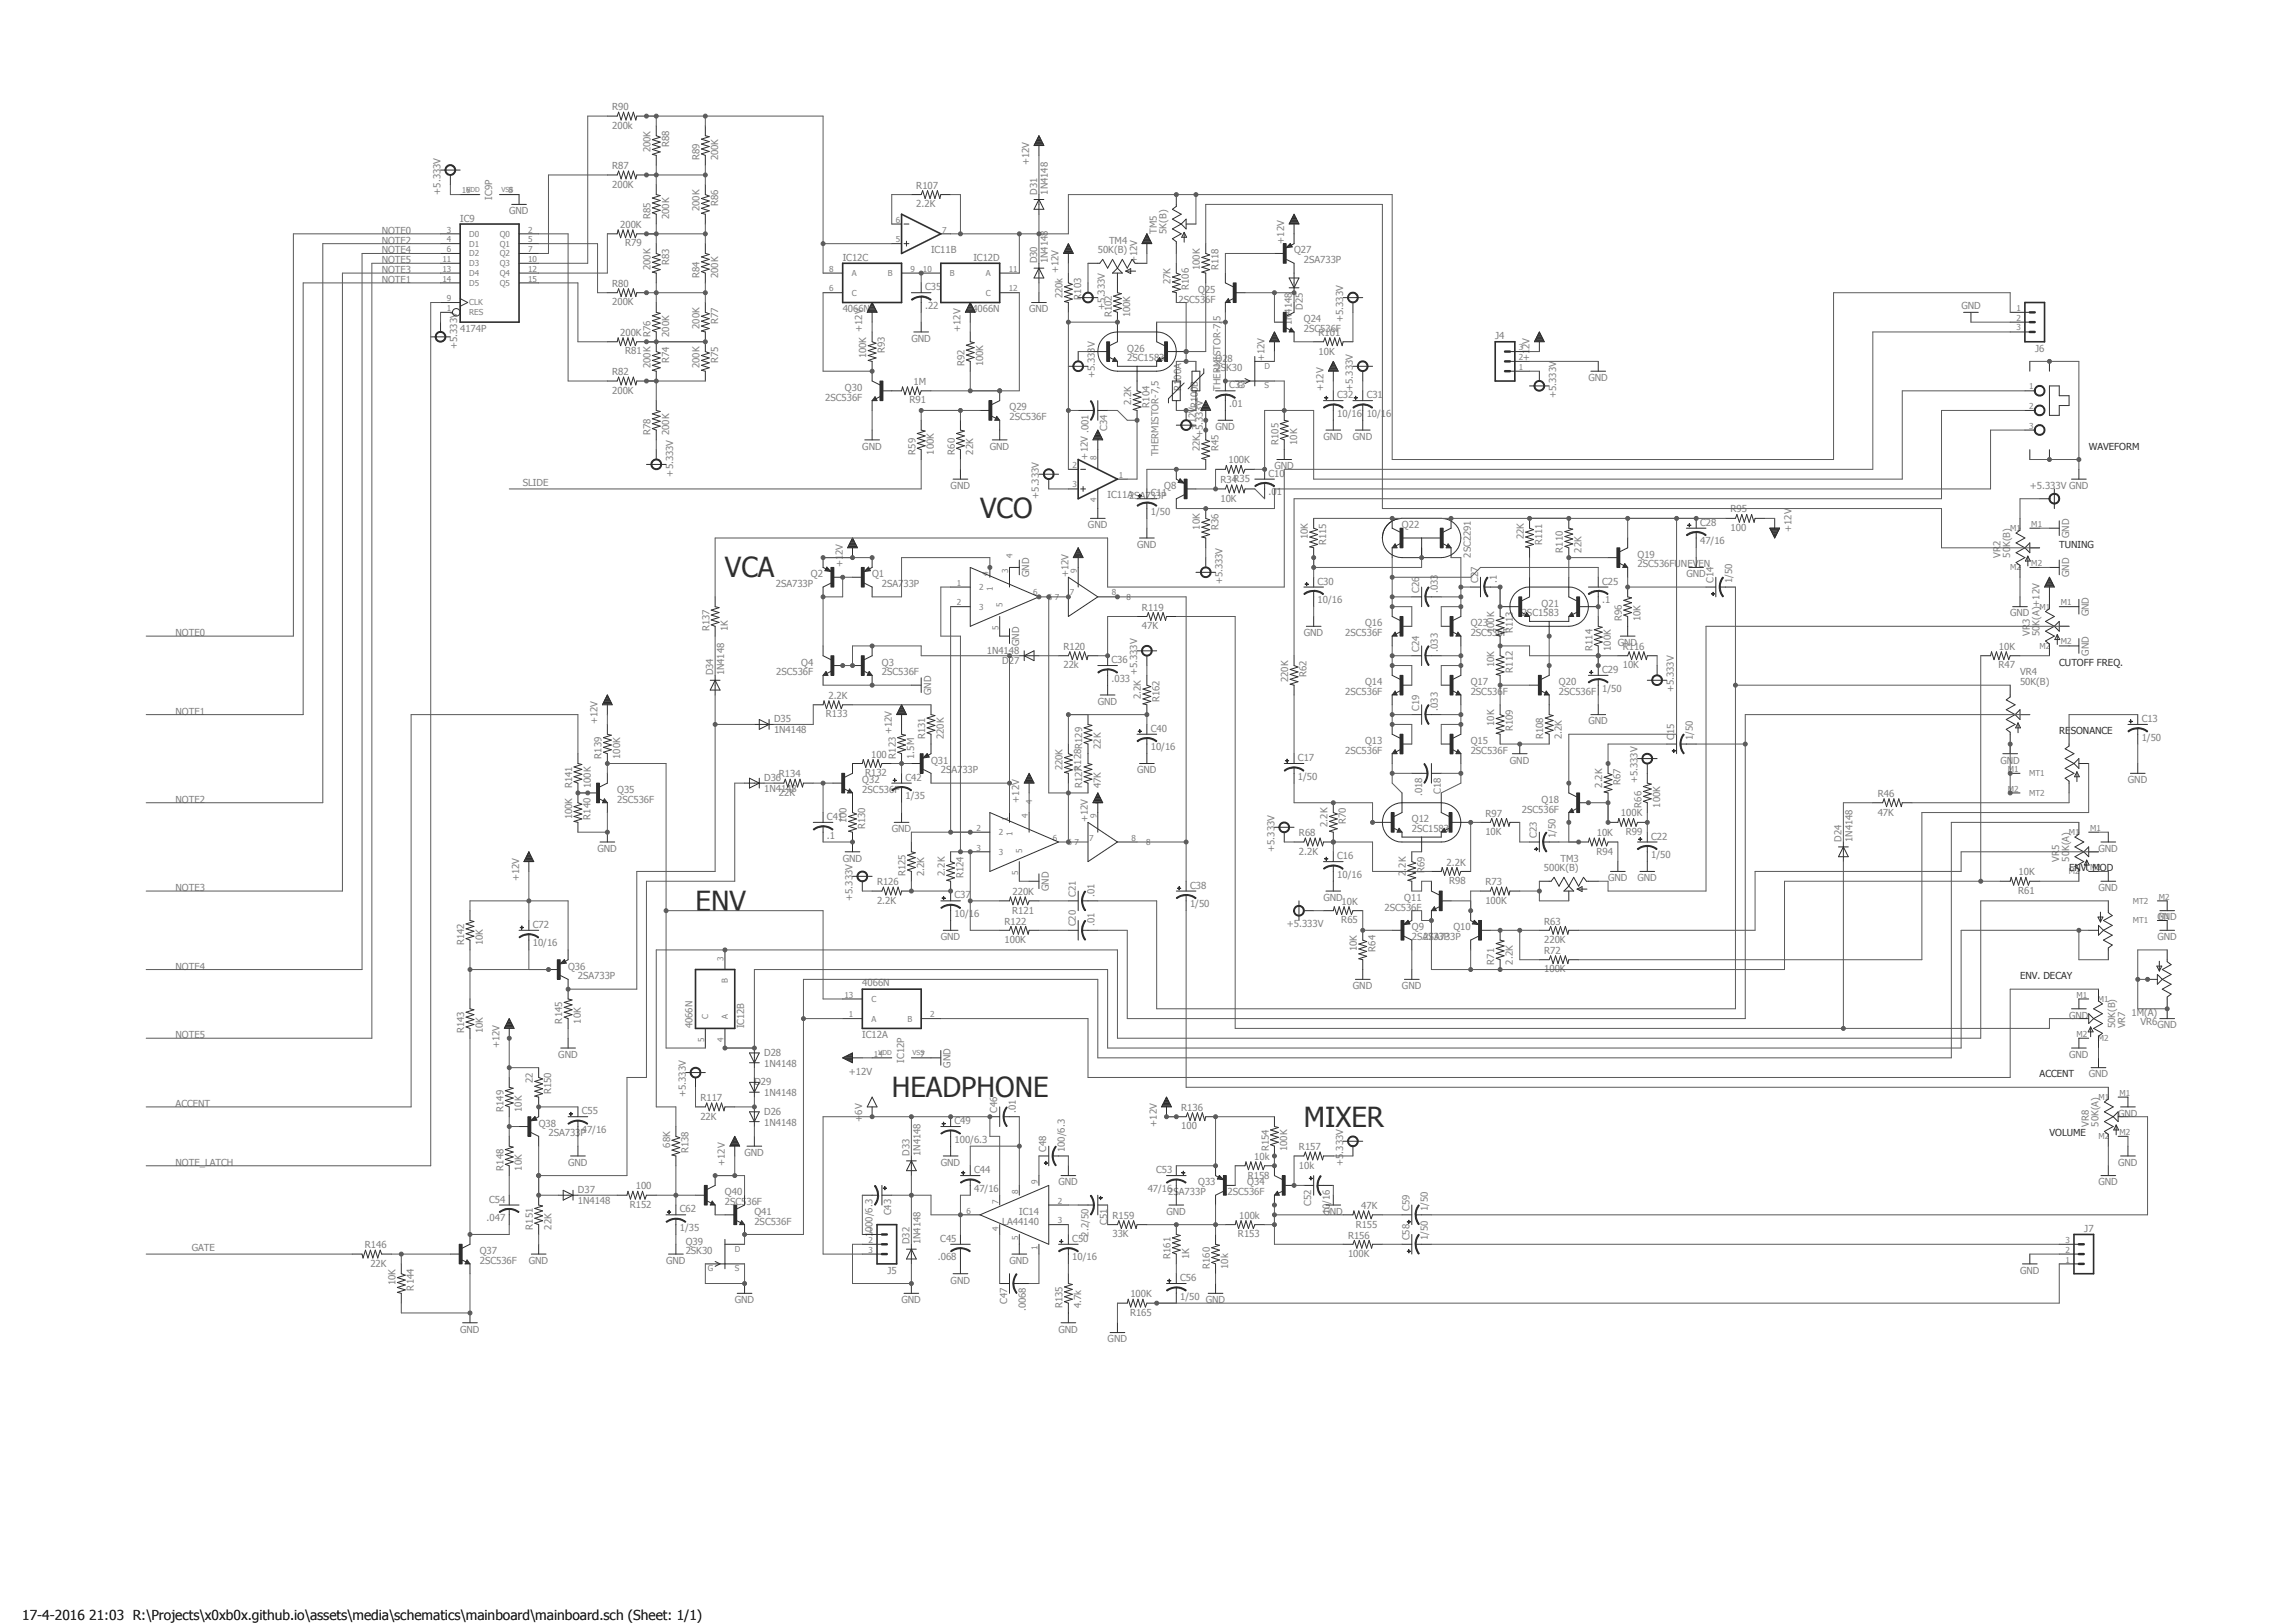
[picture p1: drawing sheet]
<svg xmlns="http://www.w3.org/2000/svg" width="594mm" height="420mm" viewBox="0 0 594 420" stroke-linecap="round" stroke-linejoin="round" font-family="sans-serif">
<defs><g id="words">
<g font-size="7.2" fill="#2f2f2f">
<text x="253.7" y="134.2">VCO</text>
<text x="187.7" y="149.4">VCA</text>
<text x="180" y="235.8">ENV</text>
<text x="230.8" y="284">HEADPHONE</text>
<text x="337.5" y="291.6">MIXER</text>
</g>
<text font-size="3.6" x="5.8" y="419.3">17-4-2016 21:03 R:\Projects\x0xb0x.github.io\assets\media\schematics\mainboard\mainboard.sch (Sheet: 1/1)</text>
<g font-size="2.5" fill="#808080">
<text x="158.5" y="28.6">R90</text>
<text x="158.5" y="33.4">200k</text>
<text x="168.4" y="39.4" transform="rotate(-90 168.4 39.4)">200K</text>
<text x="173.2" y="38.1" transform="rotate(-90 173.2 38.1)">R88</text>
<text x="181.1" y="41.5" transform="rotate(-90 181.1 41.5)">R89</text>
<text x="185.9" y="41.5" transform="rotate(-90 185.9 41.5)">200K</text>
<text x="158.5" y="43.8">R87</text>
<text x="266.4" y="42.8" transform="rotate(-90 266.4 42.8)">+12V</text>
<text x="114" y="50.4" transform="rotate(-90 114 50.4)">+5.333V</text>
<text x="127.4" y="51.6" transform="rotate(-90 127.4 51.6)">IC9P</text>
<text x="158.5" y="48.6">200K</text>
<text x="185.9" y="53.4" transform="rotate(-90 185.9 53.4)">R86</text>
<text x="237.2" y="53.7">2.2K</text>
<text x="237.2" y="48.9">R107</text>
<text x="268.5" y="50.4" transform="rotate(-90 268.5 50.4)">D31</text>
<text x="271.3" y="50.4" transform="rotate(-90 271.3 50.4)">1N4148</text>
<text x="119.1" y="57.4">IC9</text>
<text x="131.8" y="55.5">GND</text>
<text x="160.6" y="59">200K</text>
<text x="168.4" y="56.7" transform="rotate(-90 168.4 56.7)">R85</text>
<text x="173.2" y="56.7" transform="rotate(-90 173.2 56.7)">200K</text>
<text x="181.1" y="54.7" transform="rotate(-90 181.1 54.7)">200K</text>
<text x="98.8" y="60.5">NOTE0</text>
<text x="98.8" y="63.1">NOTE2</text>
<text x="98.8" y="65.6">NOTE4</text>
<text x="161.8" y="63.8">R79</text>
<text x="241" y="65.5">IC11B</text>
<text x="284.2" y="65.6">50K(B)</text>
<text x="287.1" y="63.1">TM4</text>
<text x="299.4" y="60.5" transform="rotate(-90 299.4 60.5)">TM5</text>
<text x="302" y="60.5" transform="rotate(-90 302 60.5)">5K(B)</text>
<text x="332.4" y="63.1" transform="rotate(-90 332.4 63.1)">+12V</text>
<text x="335" y="65.6">Q27</text>
<text x="98.8" y="70.7">NOTE3</text>
<text x="98.8" y="68.2">NOTE5</text>
<text x="168.4" y="69.9" transform="rotate(-90 168.4 69.9)">200K</text>
<text x="173.2" y="68.6" transform="rotate(-90 173.2 68.6)">R83</text>
<text x="181.1" y="72" transform="rotate(-90 181.1 72)">R84</text>
<text x="185.9" y="72" transform="rotate(-90 185.9 72)">200K</text>
<text x="218.1" y="67.5">IC12C</text>
<text x="252" y="67.5">IC12D</text>
<text x="268.5" y="68.2" transform="rotate(-90 268.5 68.2)">D30</text>
<text x="271.3" y="68.2" transform="rotate(-90 271.3 68.2)">1N4148</text>
<text x="274" y="70.7" transform="rotate(-90 274 70.7)">+12V</text>
<text x="294.3" y="68.2" transform="rotate(-90 294.3 68.2)">+12V</text>
<text x="310.6" y="69.9" transform="rotate(-90 310.6 69.9)">100K</text>
<text x="315.4" y="70" transform="rotate(-90 315.4 70)">R118</text>
<text x="337.5" y="68.2">2SA733P</text>
<text x="98.8" y="73.2">NOTE1</text>
<text x="158.5" y="74.3">R80</text>
<text x="239.5" y="75.1">C35</text>
<text x="275" y="77.3" transform="rotate(-90 275 77.3)">220k</text>
<text x="279.9" y="77.6" transform="rotate(-90 279.9 77.6)">R103</text>
<text x="303" y="73.6" transform="rotate(-90 303 73.6)">27K</text>
<text x="307.8" y="75.1" transform="rotate(-90 307.8 75.1)">R106</text>
<text x="310.2" y="75.8">Q25</text>
<text x="158.5" y="79.1">200K</text>
<text x="185.9" y="83.9" transform="rotate(-90 185.9 83.9)">R77</text>
<text x="218.1" y="80.9">4066N</text>
<text x="239.5" y="80">.22</text>
<text x="251.7" y="80.9">4066N</text>
<text x="266.4" y="80.9">GND</text>
<text x="286" y="80.2" transform="rotate(-90 286 80.2)">+5.333V</text>
<text x="287.8" y="82.1" transform="rotate(-90 287.8 82.1)">R102</text>
<text x="292.6" y="82.1" transform="rotate(-90 292.6 82.1)">100K</text>
<text x="305" y="78.3">2SC536F</text>
<text x="337.2" y="80.2" transform="rotate(-90 337.2 80.2)">D25</text>
<text x="337.5" y="83.4">Q24</text>
<text x="347.7" y="83.4" transform="rotate(-90 347.7 83.4)">+5.333V</text>
<text x="507.7" y="80.1">GND</text>
<text x="119.1" y="85.9">4174P</text>
<text x="160.6" y="87">200K</text>
<text x="168.4" y="87.2" transform="rotate(-90 168.4 87.2)">R76</text>
<text x="173.2" y="87.2" transform="rotate(-90 173.2 87.2)">200K</text>
<text x="181.1" y="85.1" transform="rotate(-90 181.1 85.1)">200K</text>
<text x="223.2" y="85.9" transform="rotate(-90 223.2 85.9)">+12V</text>
<text x="235.9" y="88.5">GND</text>
<text x="248.6" y="85.9" transform="rotate(-90 248.6 85.9)">+12V</text>
<text x="334.4" y="84.2" transform="rotate(-90 334.4 84.2)">1N4148</text>
<text x="337.5" y="85.9">2SC536F</text>
<text x="341.3" y="87">R101</text>
<text x="387" y="87.7">J4</text>
<text x="118.4" y="90.3" transform="rotate(-90 118.4 90.3)">+5.333V</text>
<text x="161.8" y="91.7">R81</text>
<text x="168.4" y="95.3" transform="rotate(-90 168.4 95.3)">200K</text>
<text x="173.2" y="94" transform="rotate(-90 173.2 94)">R74</text>
<text x="181.1" y="95.3" transform="rotate(-90 181.1 95.3)">200K</text>
<text x="185.9" y="94" transform="rotate(-90 185.9 94)">R75</text>
<text x="224.2" y="92.8" transform="rotate(-90 224.2 92.8)">100K</text>
<text x="229.1" y="91.5" transform="rotate(-90 229.1 91.5)">R93</text>
<text x="249.7" y="94.8" transform="rotate(-90 249.7 94.8)">R92</text>
<text x="254.5" y="94.8" transform="rotate(-90 254.5 94.8)">100K</text>
<text x="291.8" y="93.6">2SC1583</text>
<text x="291.8" y="91">Q26</text>
<text x="314.7" y="93.7">Q28</text>
<text x="327.4" y="93.6" transform="rotate(-90 327.4 93.6)">+12V</text>
<text x="341.3" y="91.8">10K</text>
<text x="395.9" y="93.6" transform="rotate(-90 395.9 93.6)">+12V</text>
<text x="526.8" y="91">J6</text>
<text x="158.5" y="101.9">200K</text>
<text x="158.5" y="97.1">R82</text>
<text x="218.7" y="101.2">Q30</text>
<text x="236.5" y="99.7">1M</text>
<text x="283.4" y="98" transform="rotate(-90 283.4 98)">+5.333V</text>
<text x="305.8" y="101.2" transform="rotate(-90 305.8 101.2)">R100A</text>
<text x="314.7" y="96.1">2SK30</text>
<text x="315.9" y="101.2" transform="rotate(-90 315.9 101.2)">THERMISTOR-7,5</text>
<text x="318.2" y="100.5">C33</text>
<text x="342.6" y="101.2" transform="rotate(-90 342.6 101.2)">+12V</text>
<text x="350.2" y="101.2" transform="rotate(-90 350.2 101.2)">+5.333V</text>
<text x="411.2" y="98.6">GND</text>
<text x="213.6" y="103.7">2SC536F</text>
<text x="235.5" y="104.4">R91</text>
<text x="261.3" y="106.3">Q29</text>
<text x="292.8" y="104.9" transform="rotate(-90 292.8 104.9)">2.2K</text>
<text x="297.6" y="105.5" transform="rotate(-90 297.6 105.5)">R104</text>
<text x="318.2" y="105.4">.01</text>
<text x="346.2" y="107.9">10/16 10/16</text>
<text x="346.2" y="103.1">C32</text>
<text x="353.8" y="103.1">C31</text>
<text x="402.8" y="103" transform="rotate(-90 402.8 103)">+5.333V</text>
<text x="168.4" y="112.6" transform="rotate(-90 168.4 112.6)">R78</text>
<text x="173.2" y="112.6" transform="rotate(-90 173.2 112.6)">200K</text>
<text x="261.3" y="108.8">2SC536F</text>
<text x="286.6" y="111.5" transform="rotate(-90 286.6 111.5)">C34</text>
<text x="309.6" y="111.3" transform="rotate(-90 309.6 111.3)">+12VR100B</text>
<text x="311.4" y="113.2" transform="rotate(-90 311.4 113.2)">+5.333V</text>
<text x="314.7" y="111.3">GND</text>
<text x="342.6" y="113.9">GND</text>
<text x="350.2" y="113.9">GND</text>
<text x="223.2" y="116.4">GND</text>
<text x="237" y="117.7" transform="rotate(-90 237 117.7)">R59</text>
<text x="241.8" y="117.7" transform="rotate(-90 241.8 117.7)">100K</text>
<text x="247.1" y="117.7" transform="rotate(-90 247.1 117.7)">R60</text>
<text x="251.9" y="117.7" transform="rotate(-90 251.9 117.7)">22K</text>
<text x="256.2" y="116.4">GND</text>
<text x="281.6" y="119" transform="rotate(-90 281.6 119)">+12V .001</text>
<text x="299.9" y="118.1" transform="rotate(-90 299.9 118.1)">THERMISTOR-7,5</text>
<text x="310.6" y="116.8" transform="rotate(-90 310.6 116.8)">22K</text>
<text x="315.4" y="116.9" transform="rotate(-90 315.4 116.9)">R45</text>
<text x="318" y="120">100K</text>
<text x="331" y="115.1" transform="rotate(-90 331 115.1)">R105</text>
<text x="335.7" y="115.1" transform="rotate(-90 335.7 115.1)">10K</text>
<text x="135.3" y="125.8">SLIDE</text>
<text x="174.2" y="123.4" transform="rotate(-90 174.2 123.4)">+5.333V</text>
<text x="315.9" y="125.1">R34R35</text>
<text x="328.4" y="123.4">C10</text>
<text x="329.9" y="121.5">GND</text>
<text x="246.1" y="126.6">GND</text>
<text x="268.9" y="129.1" transform="rotate(-90 268.9 129.1)">+5.333V</text>
<text x="286.7" y="129">IC11A2SA733P</text>
<text x="297.9" y="128.5">C11</text>
<text x="301.4" y="126.6">Q8</text>
<text x="315.9" y="129.9">10K</text>
<text x="328.4" y="128.2">.01</text>
<text x="525.4" y="126.6">+5.333V GND</text>
<text x="281.6" y="136.7">GND</text>
<text x="297.9" y="133.3">1/50</text>
<text x="310.6" y="137.1" transform="rotate(-90 310.6 137.1)">10K</text>
<text x="315.4" y="137.2" transform="rotate(-90 315.4 137.2)">R36</text>
<text x="362.9" y="136.7">Q22</text>
<text x="440.1" y="136.1">C28</text>
<text x="448" y="137.5">100</text>
<text x="448" y="132.7">R95</text>
<text x="463.7" y="137.7" transform="rotate(-90 463.7 137.7)">+12V</text>
<text x="294.3" y="141.8">GND</text>
<text x="338.5" y="139.7" transform="rotate(-90 338.5 139.7)">10K</text>
<text x="343.3" y="141.1" transform="rotate(-90 343.3 141.1)">R115</text>
<text x="394.4" y="139.7" transform="rotate(-90 394.4 139.7)">22K</text>
<text x="399.2" y="141.1" transform="rotate(-90 399.2 141.1)">R111</text>
<text x="404.6" y="143.1" transform="rotate(-90 404.6 143.1)">R110</text>
<text x="409.4" y="143.1" transform="rotate(-90 409.4 143.1)">22K</text>
<text x="440.1" y="140.9">47/16</text>
<text x="535.6" y="139.3" transform="rotate(-90 535.6 139.3)">GND</text>
<text x="209.9" y="149.4">Q2</text>
<text x="218.1" y="146.9" transform="rotate(-90 218.1 146.9)">+12V</text>
<text x="225.8" y="149.4">Q1</text>
<text x="266.4" y="149.4" transform="rotate(-90 266.4 149.4)">GND</text>
<text x="276.6" y="149.4" transform="rotate(-90 276.6 149.4)">+12V</text>
<text x="380.7" y="144.4" transform="rotate(-90 380.7 144.4)">2SC2291</text>
<text x="423.9" y="146.9">2SC536FUNEVEN</text>
<text x="423.9" y="144.4">Q19</text>
<text x="436.6" y="149.4">GND</text>
<text x="517.8" y="144.4" transform="rotate(-90 517.8 144.4)">VR2</text>
<text x="520.4" y="144.4" transform="rotate(-90 520.4 144.4)">50K(B)</text>
<text x="535.6" y="149.4" transform="rotate(-90 535.6 149.4)">GND</text>
<text x="200.8" y="152">2SA733P</text>
<text x="228.3" y="152">2SA733P</text>
<text x="316.4" y="151.3" transform="rotate(-90 316.4 151.3)">+5.333V</text>
<text x="341.1" y="151.3">C30</text>
<text x="367.4" y="153.5" transform="rotate(-90 367.4 153.5)">C26</text>
<text x="372.2" y="153.5" transform="rotate(-90 372.2 153.5)">.033</text>
<text x="382.6" y="151" transform="rotate(-90 382.6 151)">C27</text>
<text x="387.4" y="151" transform="rotate(-90 387.4 151)">.1</text>
<text x="414.7" y="151.3">C25</text>
<text x="443.5" y="151" transform="rotate(-90 443.5 151)">C14</text>
<text x="448.3" y="151" transform="rotate(-90 448.3 151)">1/50</text>
<text x="295.6" y="158.1">R119</text>
<text x="341.1" y="156.2">10/16</text>
<text x="393.9" y="159.6">2SC1583</text>
<text x="399.1" y="157.1">Q21</text>
<text x="414.7" y="156.2">.1</text>
<text x="419.8" y="160.9" transform="rotate(-90 419.8 160.9)">R96</text>
<text x="424.6" y="160.9" transform="rotate(-90 424.6 160.9)">10K</text>
<text x="520.4" y="159.6">GND</text>
<text x="540.7" y="159.6" transform="rotate(-90 540.7 159.6)">GND</text>
<text x="45.5" y="164.7">NOTE0</text>
<text x="183.6" y="163.4" transform="rotate(-90 183.6 163.4)">R137</text>
<text x="188.4" y="163.4" transform="rotate(-90 188.4 163.4)">1K</text>
<text x="263.9" y="167.2" transform="rotate(-90 263.9 167.2)">GND</text>
<text x="295.6" y="162.9">47K</text>
<text x="337.5" y="164.7">GND</text>
<text x="348.2" y="164.7">2SC536F</text>
<text x="353.3" y="162.1">Q16</text>
<text x="380.7" y="164.7">2SC536F</text>
<text x="380.7" y="162.1">Q23</text>
<text x="386.8" y="163.9" transform="rotate(-90 386.8 163.9)">100K</text>
<text x="391.6" y="164" transform="rotate(-90 391.6 164)">R113</text>
<text x="418.8" y="167.2">GND</text>
<text x="525.4" y="164.7" transform="rotate(-90 525.4 164.7)">VR3</text>
<text x="528" y="164.7" transform="rotate(-90 528 164.7)">50K(A)+12V</text>
<text x="207.4" y="172.3">Q4</text>
<text x="228.3" y="172.3">Q3</text>
<text x="255.4" y="169.2">1N4148</text>
<text x="259.5" y="172">D27</text>
<text x="275.3" y="173.1">22k</text>
<text x="275.3" y="168.2">R120</text>
<text x="287.7" y="171.7">C36</text>
<text x="367.4" y="168.7" transform="rotate(-90 367.4 168.7)">C24</text>
<text x="372.2" y="168.7" transform="rotate(-90 372.2 168.7)">.033</text>
<text x="386.8" y="172.7" transform="rotate(-90 386.8 172.7)">10K</text>
<text x="412.2" y="168.5" transform="rotate(-90 412.2 168.5)">R114</text>
<text x="417" y="168.5" transform="rotate(-90 417 168.5)">100K</text>
<text x="420.1" y="173.1">10K</text>
<text x="420.1" y="168.2">R116</text>
<text x="517.3" y="173">R47</text>
<text x="517.4" y="168.2">10K</text>
<text x="540.7" y="169.8" transform="rotate(-90 540.7 169.8)">GND</text>
<text x="184.7" y="174.8" transform="rotate(-90 184.7 174.8)">D34</text>
<text x="187.4" y="174.8" transform="rotate(-90 187.4 174.8)">1N4148</text>
<text x="200.9" y="174.8">2SC536F</text>
<text x="228.3" y="174.8">2SC536F</text>
<text x="241" y="179.9" transform="rotate(-90 241 179.9)">GND</text>
<text x="287.7" y="176.5">.033</text>
<text x="294.3" y="174.8" transform="rotate(-90 294.3 174.8)">+5.333V</text>
<text x="333.5" y="176.6" transform="rotate(-90 333.5 176.6)">220K</text>
<text x="338.2" y="175.3" transform="rotate(-90 338.2 175.3)">R62</text>
<text x="348.2" y="179.9">2SC536F</text>
<text x="353.3" y="177.4">Q14</text>
<text x="380.7" y="179.9">2SC536F</text>
<text x="380.7" y="177.4">Q17</text>
<text x="391.6" y="174.1" transform="rotate(-90 391.6 174.1)">R112</text>
<text x="403.6" y="179.9">2SC536F</text>
<text x="403.6" y="177.4">Q20</text>
<text x="414.7" y="179">1/50</text>
<text x="414.7" y="174.2">C29</text>
<text x="433.3" y="179.2" transform="rotate(-90 433.3 179.2)">+5.333V</text>
<text x="522.9" y="174.8">VR4</text>
<text x="522.9" y="177.4">50K(B)</text>
<text x="45.5" y="185">NOTE1</text>
<text x="213.8" y="185.7">R133</text>
<text x="214.5" y="180.9">2.2K</text>
<text x="284.2" y="182.5">GND</text>
<text x="295.4" y="181.1" transform="rotate(-90 295.4 181.1)">2.2K</text>
<text x="300.1" y="181.7" transform="rotate(-90 300.1 181.7)">R162</text>
<text x="367.4" y="184" transform="rotate(-90 367.4 184)">C19</text>
<text x="372.2" y="184" transform="rotate(-90 372.2 184)">.033</text>
<text x="154.7" y="187.5" transform="rotate(-90 154.7 187.5)">+12V</text>
<text x="200.4" y="189.8">1N4148</text>
<text x="200.4" y="187">D35</text>
<text x="230.8" y="190.1" transform="rotate(-90 230.8 190.1)">+12V</text>
<text x="239.5" y="191.3" transform="rotate(-90 239.5 191.3)">R131</text>
<text x="244.3" y="191.3" transform="rotate(-90 244.3 191.3)">220K</text>
<text x="297.9" y="189.4">C40</text>
<text x="386.8" y="187.9" transform="rotate(-90 386.8 187.9)">10K</text>
<text x="391.6" y="189.4" transform="rotate(-90 391.6 189.4)">R109</text>
<text x="399.5" y="191.3" transform="rotate(-90 399.5 191.3)">R108</text>
<text x="404.3" y="191.3" transform="rotate(-90 404.3 191.3)">2.2K</text>
<text x="411.2" y="187.5">GND</text>
<text x="433.4" y="191.6" transform="rotate(-90 433.4 191.6)">C15</text>
<text x="438.2" y="191.6" transform="rotate(-90 438.2 191.6)">1/50</text>
<text x="554.4" y="191.7">1/50</text>
<text x="554.4" y="186.9">C13</text>
<text x="155.7" y="196.4" transform="rotate(-90 155.7 196.4)">R139</text>
<text x="160.5" y="196.4" transform="rotate(-90 160.5 196.4)">100K</text>
<text x="225.5" y="196.2">100</text>
<text x="231.9" y="196.4" transform="rotate(-90 231.9 196.4)">R123</text>
<text x="236.7" y="196.4" transform="rotate(-90 236.7 196.4)">1.5M</text>
<text x="241" y="197.7">Q31</text>
<text x="284.9" y="193.9" transform="rotate(-90 284.9 193.9)">22K</text>
<text x="297.9" y="194.3">10/16</text>
<text x="336" y="197.1">C17</text>
<text x="348.2" y="195.2">2SC536F</text>
<text x="353.3" y="192.6">Q13</text>
<text x="380.7" y="195.2">2SC536F</text>
<text x="380.7" y="192.6">Q15</text>
<text x="390.9" y="197.7">GND</text>
<text x="517.8" y="197.7">GND</text>
<text x="197.8" y="202.3">D36</text>
<text x="201.6" y="201.3">R134</text>
<text x="223.2" y="202.8">Q32</text>
<text x="223.9" y="201">R132</text>
<text x="234.4" y="202.1">C42</text>
<text x="243.5" y="200.2">2SA733P</text>
<text x="275" y="199.4" transform="rotate(-90 275 199.4)">220K</text>
<text x="279.9" y="199.5" transform="rotate(-90 279.9 199.5)">R128R129</text>
<text x="294.3" y="200.2">GND</text>
<text x="336" y="201.9">1/50</text>
<text x="414.7" y="203.9" transform="rotate(-90 414.7 203.9)">2.2K</text>
<text x="419.5" y="203.2" transform="rotate(-90 419.5 203.2)">R67</text>
<text x="423.9" y="202.8" transform="rotate(-90 423.9 202.8)">+5.333V</text>
<text x="550.8" y="202.8">GND</text>
<text x="45.5" y="207.8">NOTE2</text>
<text x="148.1" y="204" transform="rotate(-90 148.1 204)">R141</text>
<text x="152.9" y="204" transform="rotate(-90 152.9 204)">100K</text>
<text x="159.8" y="207.8">2SC536F</text>
<text x="159.8" y="205.3">Q35</text>
<text x="197.8" y="205.1">1N4148</text>
<text x="201.6" y="206">22K</text>
<text x="223.2" y="205.3">2SC536F</text>
<text x="234.4" y="206.9">1/35</text>
<text x="263.9" y="207.8" transform="rotate(-90 263.9 207.8)">+12V</text>
<text x="280.2" y="204" transform="rotate(-90 280.2 204)">R127</text>
<text x="284.9" y="204" transform="rotate(-90 284.9 204)">47K</text>
<text x="368.1" y="206.1" transform="rotate(-90 368.1 206.1)">.018</text>
<text x="372.9" y="205.4" transform="rotate(-90 372.9 205.4)">C18</text>
<text x="399.1" y="207.8">Q18</text>
<text x="424.9" y="209.1" transform="rotate(-90 424.9 209.1)">R66</text>
<text x="429.7" y="209.1" transform="rotate(-90 429.7 209.1)">100K</text>
<text x="486.1" y="206.3">R46</text>
<text x="148.1" y="212.1" transform="rotate(-90 148.1 212.1)">100K</text>
<text x="152.9" y="212.2" transform="rotate(-90 152.9 212.2)">R140</text>
<text x="214.1" y="212.3">C41</text>
<text x="219.2" y="213.1" transform="rotate(-90 219.2 213.1)">100</text>
<text x="224" y="214.7" transform="rotate(-90 224 214.7)">R130</text>
<text x="230.8" y="215.4">GND</text>
<text x="281.6" y="212.9" transform="rotate(-90 281.6 212.9)">+12V</text>
<text x="343.6" y="214" transform="rotate(-90 343.6 214)">2.2K</text>
<text x="348.4" y="213.4" transform="rotate(-90 348.4 213.4)">R70</text>
<text x="365.5" y="215.4">2SC1583</text>
<text x="365.5" y="212.9">Q12</text>
<text x="384.5" y="211.4">R97</text>
<text x="393.9" y="210.4">2SC536F</text>
<text x="419.6" y="211.4">100K</text>
<text x="486.1" y="211.1">47K</text>
<text x="154.7" y="220.5">GND</text>
<text x="214.1" y="217.1">.1</text>
<text x="329.9" y="220.5" transform="rotate(-90 329.9 220.5)">+5.333V</text>
<text x="336.2" y="221.3">2.2K</text>
<text x="336.2" y="216.5">R68</text>
<text x="384.5" y="216.2">10K</text>
<text x="397.8" y="217" transform="rotate(-90 397.8 217)">C23</text>
<text x="402.7" y="217" transform="rotate(-90 402.7 217)">1/50</text>
<text x="413.3" y="221.3">R94</text>
<text x="413.3" y="216.5">10K</text>
<text x="420.9" y="216.2">R99</text>
<text x="427.4" y="217.3">C22</text>
<text x="476.7" y="218" transform="rotate(-90 476.7 218)">D24</text>
<text x="479.5" y="218" transform="rotate(-90 479.5 218)">1N4148</text>
<text x="543.2" y="220.5">GND</text>
<text x="218.1" y="223.1">GND</text>
<text x="234.4" y="226.9" transform="rotate(-90 234.4 226.9)">R125</text>
<text x="239.2" y="226.9" transform="rotate(-90 239.2 226.9)">2.2K</text>
<text x="244.6" y="226.7" transform="rotate(-90 244.6 226.7)">2.2K</text>
<text x="249.4" y="227.4" transform="rotate(-90 249.4 227.4)">R124</text>
<text x="346.2" y="227.2">10/16</text>
<text x="346.2" y="222.4">C16</text>
<text x="363.9" y="226.7" transform="rotate(-90 363.9 226.7)">2.2K</text>
<text x="368.7" y="226.1" transform="rotate(-90 368.7 226.1)">R69</text>
<text x="374.5" y="224.1">2.2K</text>
<text x="399.7" y="225.6">500K(B)</text>
<text x="403.9" y="223.1">TM3</text>
<text x="427.4" y="222.2">1/50</text>
<text x="522.5" y="226.6">10K</text>
<text x="533.1" y="223.1" transform="rotate(-90 533.1 223.1)">VR5</text>
<text x="535.6" y="223.1" transform="rotate(-90 535.6 223.1)">50K(A)</text>
<text x="45.5" y="230.7">NOTE3</text>
<text x="134.4" y="228.1" transform="rotate(-90 134.4 228.1)">+12V</text>
<text x="220.7" y="233.2" transform="rotate(-90 220.7 233.2)">+5.333V</text>
<text x="227" y="234">2.2K</text>
<text x="227" y="229.2">R126</text>
<text x="247.1" y="232.6">C37</text>
<text x="262.1" y="231.7">220K</text>
<text x="271.5" y="230.7" transform="rotate(-90 271.5 230.7)">GND</text>
<text x="278.5" y="232.2" transform="rotate(-90 278.5 232.2)">C21</text>
<text x="283.3" y="232.2" transform="rotate(-90 283.3 232.2)">.01</text>
<text x="308.1" y="230">C38</text>
<text x="342.6" y="233.2">GND</text>
<text x="363.5" y="233.2">Q11</text>
<text x="375.2" y="228.9">R98</text>
<text x="384.5" y="234">100K</text>
<text x="384.5" y="229.2">R73</text>
<text x="416.3" y="228.1">GND</text>
<text x="423.9" y="228.1">GND</text>
<text x="522.4" y="231.4">R61</text>
<text x="543.2" y="230.7">GND</text>
<text x="247.1" y="237.4">10/16</text>
<text x="260" y="239.4">R122</text>
<text x="262" y="236.5">R121</text>
<text x="278.5" y="239.8" transform="rotate(-90 278.5 239.8)">C20</text>
<text x="283.3" y="239.8" transform="rotate(-90 283.3 239.8)">.01</text>
<text x="308.1" y="234.9">1/50</text>
<text x="347.2" y="239.1">R65</text>
<text x="347.3" y="234.2">10K</text>
<text x="358.4" y="235.8">2SC536F</text>
<text x="399.7" y="239.4">R63</text>
<text x="558.5" y="238.3">GND</text>
<text x="120.1" y="244.6" transform="rotate(-90 120.1 244.6)">R142</text>
<text x="125" y="244.6" transform="rotate(-90 125 244.6)">10K</text>
<text x="137.9" y="240.2">C72</text>
<text x="137.9" y="245">10/16</text>
<text x="243.5" y="243.4">GND</text>
<text x="260" y="244.1">100K</text>
<text x="333.1" y="240.1">+5.333V</text>
<text x="365.5" y="243.4">2SA733P</text>
<text x="365.5" y="240.8">Q9</text>
<text x="368.5" y="243.4">2SA733P</text>
<text x="376.2" y="240.8">Q10</text>
<text x="399.7" y="244.1">220K</text>
<text x="558.5" y="243.4">GND</text>
<text x="45.5" y="251">NOTE4</text>
<text x="147.1" y="251">Q36</text>
<text x="351.2" y="246.3" transform="rotate(-90 351.2 246.3)">10K</text>
<text x="356" y="246.4" transform="rotate(-90 356 246.4)">R64</text>
<text x="386.8" y="249.7" transform="rotate(-90 386.8 249.7)">R71</text>
<text x="391.6" y="249.7" transform="rotate(-90 391.6 249.7)">2.2K</text>
<text x="399.7" y="251.8">100K</text>
<text x="399.7" y="247">R72</text>
<text x="149.6" y="253.5">2SA733P</text>
<text x="223.2" y="255.3">4066N</text>
<text x="350.2" y="256.1">GND</text>
<text x="362.9" y="256.1">GND</text>
<text x="535.6" y="263.7">GND</text>
<text x="551.8" y="262.9">1M(A)</text>
<text x="45.5" y="268.8">NOTE5</text>
<text x="120.1" y="267.5" transform="rotate(-90 120.1 267.5)">R143</text>
<text x="125" y="267.5" transform="rotate(-90 125 267.5)">10K</text>
<text x="145.5" y="265" transform="rotate(-90 145.5 265)">R145</text>
<text x="150.4" y="265" transform="rotate(-90 150.4 265)">10K</text>
<text x="179.3" y="266.2" transform="rotate(-90 179.3 266.2)">4066N</text>
<text x="192.6" y="266.2" transform="rotate(-90 192.6 266.2)">IC12B</text>
<text x="223.2" y="268.6">IC12A</text>
<text x="547.5" y="266.2" transform="rotate(-90 547.5 266.2)">50K(B)</text>
<text x="550.1" y="266.2" transform="rotate(-90 550.1 266.2)">VR7</text>
<text x="554.1" y="265.5">VR6</text>
<text x="558.5" y="266.2">GND</text>
<text x="129.3" y="271.3" transform="rotate(-90 129.3 271.3)">+12V</text>
<text x="144.5" y="273.9">GND</text>
<text x="197.8" y="273.4">D28</text>
<text x="234" y="275.1" transform="rotate(-90 234 275.1)">IC12P</text>
<text x="535.6" y="273.9">GND</text>
<text x="137.9" y="280.4" transform="rotate(-90 137.9 280.4)">22</text>
<text x="195.3" y="281">D29</text>
<text x="197.8" y="276.2">1N4148</text>
<text x="219.7" y="278.2">+12V</text>
<text x="246.1" y="276.4" transform="rotate(-90 246.1 276.4)">GND</text>
<text x="540.7" y="278.9">GND</text>
<text x="45.5" y="286.6">ACCENT</text>
<text x="130.3" y="287.8" transform="rotate(-90 130.3 287.8)">R149</text>
<text x="135.1" y="287.8" transform="rotate(-90 135.1 287.8)">10K</text>
<text x="142.7" y="283.3" transform="rotate(-90 142.7 283.3)">R150</text>
<text x="177.5" y="284" transform="rotate(-90 177.5 284)">+5.333V</text>
<text x="181.3" y="285.1">R117</text>
<text x="197.8" y="283.8">1N4148</text>
<text x="305.8" y="287.6">R136</text>
<text x="139.4" y="291.6">Q38</text>
<text x="150.6" y="288.5">C55</text>
<text x="150.6" y="293.3">47/16</text>
<text x="181.3" y="289.9">22K</text>
<text x="197.8" y="291.4">1N4148</text>
<text x="197.8" y="288.6">D26</text>
<text x="223.2" y="290.4" transform="rotate(-90 223.2 290.4)">+6V</text>
<text x="247.1" y="291">C49</text>
<text x="258.1" y="288.1" transform="rotate(-90 258.1 288.1)">C46</text>
<text x="263" y="288.1" transform="rotate(-90 263 288.1)">.01</text>
<text x="299.4" y="291.6" transform="rotate(-90 299.4 291.6)">+12V</text>
<text x="305.8" y="292.4">100</text>
<text x="540.7" y="291.6" transform="rotate(-90 540.7 291.6)">VR8</text>
<text x="543.2" y="291.6" transform="rotate(-90 543.2 291.6)">50K(A)</text>
<text x="548.3" y="289.1">GND</text>
<text x="142" y="294.2">2SA733P</text>
<text x="173.5" y="297.1" transform="rotate(-90 173.5 297.1)">68K</text>
<text x="178.3" y="298.5" transform="rotate(-90 178.3 298.5)">R138</text>
<text x="192.7" y="299.3">GND</text>
<text x="235.5" y="299.3" transform="rotate(-90 235.5 299.3)">D33</text>
<text x="238.2" y="299.3" transform="rotate(-90 238.2 299.3)">1N4148</text>
<text x="247.1" y="295.8">100/6.3</text>
<text x="270.8" y="298.2" transform="rotate(-90 270.8 298.2)">C48</text>
<text x="275.7" y="298.2" transform="rotate(-90 275.7 298.2)">100/6.3</text>
<text x="328.4" y="298" transform="rotate(-90 328.4 298)">R154</text>
<text x="333.2" y="298" transform="rotate(-90 333.2 298)">100K</text>
<text x="336.2" y="297.8">R157</text>
<text x="45.5" y="301.8">NOTE_LATCH</text>
<text x="130.3" y="303.1" transform="rotate(-90 130.3 303.1)">R148</text>
<text x="135.1" y="303.1" transform="rotate(-90 135.1 303.1)">10K</text>
<text x="147.1" y="301.8">GND</text>
<text x="187.7" y="301.8" transform="rotate(-90 187.7 301.8)">+12V</text>
<text x="243.5" y="301.8">GND</text>
<text x="252.2" y="303.7">C44</text>
<text x="299.3" y="303.7">C53</text>
<text x="323" y="305.1">R158</text>
<text x="324.7" y="300.3">10k</text>
<text x="336.2" y="302.6">10k</text>
<text x="347.7" y="301.8" transform="rotate(-90 347.7 301.8)">+5.333V</text>
<text x="548.3" y="301.8">GND</text>
<text x="126.6" y="311.3">C54</text>
<text x="149.6" y="308.9">D37</text>
<text x="149.6" y="311.7">1N4148</text>
<text x="164.6" y="307.9">100</text>
<text x="187.7" y="312">2SC536F</text>
<text x="187.7" y="309.4">Q40</text>
<text x="252.2" y="308.5">47/16</text>
<text x="274" y="306.9">GND</text>
<text x="297.1" y="308.5">47/16</text>
<text x="302.4" y="309.4">2SA733P</text>
<text x="310.2" y="306.9">Q33</text>
<text x="317.7" y="309.4">2SC536F</text>
<text x="322.9" y="306.9">Q34</text>
<text x="543.2" y="306.9">GND</text>
<text x="126" y="316.1">.047</text>
<text x="163" y="312.7">R152</text>
<text x="176" y="313.9">C62</text>
<text x="195.3" y="317">2SC536F</text>
<text x="195.3" y="314.5">Q41</text>
<text x="230.7" y="314.6" transform="rotate(-90 230.7 314.6)">C43</text>
<text x="259.5" y="317">LA44140</text>
<text x="263.8" y="314.5">IC14</text>
<text x="286.6" y="317.2" transform="rotate(-90 286.6 317.2)">C51</text>
<text x="288" y="315.6">R159</text>
<text x="302" y="314.5">GND</text>
<text x="320.8" y="315.5">100k</text>
<text x="339.4" y="312.1" transform="rotate(-90 339.4 312.1)">C52</text>
<text x="342.6" y="314.5">GND</text>
<text x="344.2" y="314.3" transform="rotate(-90 344.2 314.3)">10/16</text>
<text x="350.9" y="317.8">R155</text>
<text x="352.4" y="313">47K</text>
<text x="364.8" y="313.5" transform="rotate(-90 364.8 313.5)">C59</text>
<text x="369.6" y="313.5" transform="rotate(-90 369.6 313.5)">1/50</text>
<text x="49.7" y="323.9">GATE</text>
<text x="94.4" y="323.2">R146</text>
<text x="137.9" y="318.3" transform="rotate(-90 137.9 318.3)">R151</text>
<text x="142.7" y="318.3" transform="rotate(-90 142.7 318.3)">22K</text>
<text x="176" y="318.7">1/35</text>
<text x="177.5" y="322.2">Q39</text>
<text x="225.9" y="320.3" transform="rotate(-90 225.9 320.3)">1000/6.3</text>
<text x="235.5" y="322.1" transform="rotate(-90 235.5 322.1)">D32</text>
<text x="238.2" y="322.1" transform="rotate(-90 238.2 322.1)">1N4148</text>
<text x="243.4" y="321.5">C45</text>
<text x="277.6" y="321.5">C50</text>
<text x="281.8" y="320.1" transform="rotate(-90 281.8 320.1)">2.2/50</text>
<text x="288" y="320.3">33K</text>
<text x="320.5" y="320.3">R153</text>
<text x="348.9" y="320.6">R156</text>
<text x="364.8" y="321.1" transform="rotate(-90 364.8 321.1)">C58</text>
<text x="369.6" y="321.1" transform="rotate(-90 369.6 321.1)">1/50</text>
<text x="539.5" y="318.8">J7</text>
<text x="95.9" y="328">22K</text>
<text x="124.2" y="327.2">2SC536F</text>
<text x="124.2" y="324.7">Q37</text>
<text x="136.9" y="327.2">GND</text>
<text x="172.5" y="327.2">GND</text>
<text x="177.5" y="324.7">2SK30</text>
<text x="229.7" y="329.7">J5</text>
<text x="242.8" y="326.3">.068</text>
<text x="261.3" y="327.2">GND</text>
<text x="277.6" y="326.3">10/16</text>
<text x="303" y="325.9" transform="rotate(-90 303 325.9)">R161</text>
<text x="307.8" y="325.9" transform="rotate(-90 307.8 325.9)">1K</text>
<text x="313.2" y="328.5" transform="rotate(-90 313.2 328.5)">R160</text>
<text x="318" y="328.5" transform="rotate(-90 318 328.5)">10k</text>
<text x="348.9" y="325.4">100K</text>
<text x="522.9" y="329.7">GND</text>
<text x="102.4" y="332.7" transform="rotate(-90 102.4 332.7)">10K</text>
<text x="107.1" y="334.1" transform="rotate(-90 107.1 334.1)">R144</text>
<text x="246.1" y="332.3">GND</text>
<text x="292.6" y="335.8">100K</text>
<text x="305.5" y="331.6">C56</text>
<text x="190.2" y="337.4">GND</text>
<text x="233.4" y="337.4">GND</text>
<text x="260.7" y="337.5" transform="rotate(-90 260.7 337.5)">C47</text>
<text x="265.5" y="339.5" transform="rotate(-90 265.5 339.5)">.0068</text>
<text x="275.1" y="338.6" transform="rotate(-90 275.1 338.6)">R135</text>
<text x="279.9" y="338.6" transform="rotate(-90 279.9 338.6)">4.7k</text>
<text x="292.5" y="340.6">R165</text>
<text x="305.5" y="336.5">1/50</text>
<text x="312.1" y="337.4">GND</text>
<text x="119.1" y="345">GND</text>
<text x="274" y="345">GND</text>
<text x="286.7" y="347.5">GND</text>
</g>
<g font-size="2.5" fill="#2f2f2f">
<text x="540.7" y="116.4">WAVEFORM</text>
<text x="533.1" y="141.8">TUNING</text>
<text x="533.1" y="172.3">CUTOFF FREQ.</text>
<text x="533.1" y="190.1">RESONANCE</text>
<text x="535.6" y="225.6">ENV. MOD</text>
<text x="522.9" y="253.5">ENV. DECAY</text>
<text x="528" y="278.9">ACCENT</text>
<text x="530.5" y="294.2">VOLUME</text>
</g>
<g font-size="2.1" fill="#808080">
<text x="119.5" y="50">16</text>
<text x="131.6" y="50">8</text>
<text x="231.9" y="57.7">6</text>
<text x="115.6" y="60.2">3</text>
<text x="115.6" y="62.7">4</text>
<text x="115.6" y="65.3">6</text>
<text x="121.4" y="61.3">D0</text>
<text x="121.4" y="63.8">D1</text>
<text x="129.4" y="61.3">Q0</text>
<text x="129.4" y="63.8">Q1</text>
<text x="136.7" y="60.2">2</text>
<text x="136.7" y="62.7">5</text>
<text x="136.7" y="65.3">7</text>
<text x="231.9" y="62.7">5</text>
<text x="243.9" y="60.2">7</text>
<text x="114.5" y="67.8">11</text>
<text x="114.5" y="70.4">13</text>
<text x="121.4" y="66.4">D2</text>
<text x="121.4" y="68.9">D3</text>
<text x="121.4" y="71.5">D4</text>
<text x="129.4" y="66.4">Q2</text>
<text x="129.4" y="68.9">Q3</text>
<text x="129.4" y="71.5">Q4</text>
<text x="136.7" y="67.8">10</text>
<text x="136.7" y="70.4">12</text>
<text x="214.7" y="70.4">8</text>
<text x="220.5" y="71.5">A</text>
<text x="229.8" y="71.5">B</text>
<text x="235.7" y="70.4">9</text>
<text x="238.9" y="70.4">10</text>
<text x="245.9" y="71.5">B</text>
<text x="255.2" y="71.5">A</text>
<text x="261.1" y="70.4">11</text>
<text x="114.5" y="72.9">14</text>
<text x="115.6" y="77.9">9</text>
<text x="121.4" y="74">D5</text>
<text x="129.4" y="74">Q5</text>
<text x="136.7" y="72.9">15</text>
<text x="214.7" y="75.4">6</text>
<text x="220.5" y="76.5">C</text>
<text x="255.2" y="76.5">C</text>
<text x="261.1" y="75.4">12</text>
<text x="115.6" y="80.5">1</text>
<text x="121.4" y="81.6">RES</text>
<text x="121.4" y="79.1">CLK</text>
<text x="522" y="80.5">1</text>
<text x="522" y="83">2</text>
<text x="522" y="85.6">3</text>
<text x="327.4" y="95.5">D</text>
<text x="393.2" y="95.7">1</text>
<text x="393.2" y="93.2">2</text>
<text x="393.2" y="90.6">3</text>
<text x="320.4" y="100.5">G</text>
<text x="327.4" y="100.5">S</text>
<text x="525.2" y="100.8">1</text>
<text x="525.2" y="105.9">2</text>
<text x="525.2" y="111">3</text>
<text x="283.8" y="119.2" transform="rotate(-90 283.8 119.2)">8</text>
<text x="277.6" y="121.1">2</text>
<text x="289.6" y="123.7">1</text>
<text x="277.6" y="126.2">3</text>
<text x="283.8" y="130" transform="rotate(-90 283.8 130)">4</text>
<text x="520.3" y="137.5">M1</text>
<text x="525.8" y="136.4">M1</text>
<text x="255.9" y="149.1" transform="rotate(-90 255.9 149.1)">4</text>
<text x="261" y="148.4" transform="rotate(-90 261 148.4)">3</text>
<text x="262.1" y="144.5" transform="rotate(-90 262.1 144.5)">4</text>
<text x="278.8" y="148.4" transform="rotate(-90 278.8 148.4)">9</text>
<text x="279.9" y="144.5" transform="rotate(-90 279.9 144.5)">9</text>
<text x="520.3" y="147.7">M2</text>
<text x="525.8" y="146.5">M2</text>
<text x="247.7" y="151.6">1</text>
<text x="253.5" y="152.7">2</text>
<text x="257" y="152.9" transform="rotate(-90 257 152.9)">1</text>
<text x="267.5" y="154.1">6</text>
<text x="271.3" y="155.3">6</text>
<text x="273.1" y="155.3">7</text>
<text x="276.9" y="154.1">7</text>
<text x="287.8" y="154.1">8</text>
<text x="291.6" y="155.3">8</text>
<text x="247.7" y="156.7">2</text>
<text x="253.5" y="157.8">3</text>
<text x="259.5" y="157.2" transform="rotate(-90 259.5 157.2)">5</text>
<text x="527.9" y="157.8">M1</text>
<text x="533.4" y="156.7">M1</text>
<text x="258.4" y="163.1" transform="rotate(-90 258.4 163.1)">5</text>
<text x="527.9" y="168">M2</text>
<text x="533.4" y="166.8">M2</text>
<text x="519.8" y="199.9">M1</text>
<text x="525.2" y="201">MT1</text>
<text x="267.2" y="208" transform="rotate(-90 267.2 208)">4</text>
<text x="284.9" y="208" transform="rotate(-90 284.9 208)">9</text>
<text x="519.8" y="204.9">M2</text>
<text x="525.2" y="206">MT2</text>
<text x="252.8" y="215.1">2</text>
<text x="261" y="212.6" transform="rotate(-90 261 212.6)">1</text>
<text x="266.1" y="211.9" transform="rotate(-90 266.1 211.9)">4</text>
<text x="283.8" y="211.9" transform="rotate(-90 283.8 211.9)">9</text>
<text x="541.1" y="215.1">M1</text>
<text x="252.8" y="220.2">3</text>
<text x="258.6" y="216.2">2</text>
<text x="258.6" y="221.3">3</text>
<text x="262.1" y="216.4" transform="rotate(-90 262.1 216.4)">1</text>
<text x="264.6" y="220.7" transform="rotate(-90 264.6 220.7)">5</text>
<text x="272.5" y="217.6">6</text>
<text x="276.3" y="218.7">6</text>
<text x="278.2" y="218.7">7</text>
<text x="282" y="217.6">7</text>
<text x="292.9" y="217.6">8</text>
<text x="296.7" y="218.7">8</text>
<text x="535.6" y="216.2">M1</text>
<text x="263.5" y="226.6" transform="rotate(-90 263.5 226.6)">5</text>
<text x="535.6" y="226.4">M2</text>
<text x="541.1" y="225.3">M2</text>
<text x="552.1" y="234">MT2</text>
<text x="558.8" y="232.9">M2</text>
<text x="552.1" y="239.1">MT1</text>
<text x="558.8" y="238">M1</text>
<text x="187.3" y="248.7" transform="rotate(-90 187.3 248.7)">3</text>
<text x="188.4" y="254.6" transform="rotate(-90 188.4 254.6)">B</text>
<text x="183.3" y="263.9" transform="rotate(-90 183.3 263.9)">C</text>
<text x="188.4" y="263.9" transform="rotate(-90 188.4 263.9)">A</text>
<text x="218.6" y="258.3">13</text>
<text x="219.7" y="263.4">1</text>
<text x="225.6" y="259.4">C</text>
<text x="240.8" y="263.4">2</text>
<text x="537.5" y="258.3">M1</text>
<text x="543" y="259.4">M1</text>
<text x="182.2" y="269.7" transform="rotate(-90 182.2 269.7)">5</text>
<text x="187.3" y="269.7" transform="rotate(-90 187.3 269.7)">4</text>
<text x="225.6" y="264.5">A</text>
<text x="234.9" y="264.5">B</text>
<text x="537.5" y="268.4">M2</text>
<text x="543" y="269.5">M2</text>
<text x="226.2" y="273.5">14</text>
<text x="238.2" y="273.5">7</text>
<text x="543.2" y="284.8">M1</text>
<text x="548.6" y="283.7">M1</text>
<text x="548.6" y="293.8">M2</text>
<text x="543.2" y="294.9">M2</text>
<text x="258.4" y="311.6" transform="rotate(-90 258.4 311.6)">7</text>
<text x="263.5" y="309.1" transform="rotate(-90 263.5 309.1)">8</text>
<text x="268.6" y="306.5" transform="rotate(-90 268.6 306.5)">9</text>
<text x="273.8" y="311.6">2</text>
<text x="250.2" y="314.2">6</text>
<text x="273.8" y="316.7">3</text>
<text x="224.8" y="319.2">1</text>
<text x="224.8" y="321.8">2</text>
<text x="258.4" y="318.6" transform="rotate(-90 258.4 318.6)">4</text>
<text x="263.5" y="321.1" transform="rotate(-90 263.5 321.1)">5</text>
<text x="268.6" y="323.6" transform="rotate(-90 268.6 323.6)">1</text>
<text x="534.7" y="321.8">3</text>
<text x="183.2" y="329.1">G</text>
<text x="190.2" y="324">D</text>
<text x="190.2" y="329.1">S</text>
<text x="224.8" y="324.3">3</text>
<text x="534.7" y="326.9">1</text>
<text x="534.7" y="324.3">2</text>
</g>
<g font-size="1.8" fill="#808080">
<text x="120.8" y="49.7">VDD</text>
<text x="129.8" y="49.7">VSS</text>
<text x="227.4" y="273.2">VDD</text>
<text x="236.2" y="273.2">VSS</text>
</g>
</g></defs>
<path d="M298.1 5.7l-263.5 342.5M301.9 5.7l263.4 342.5" fill="none" stroke="#fff" stroke-width=".26"/>
<g fill="none" stroke="#2f2f2f" stroke-width=".26">
<path d="M248.6 314.5h5.1M253.7 314.5l17.8-7.6v15.2zM258.8 309.4v2.6M258.8 317v2.6M263.9 306.9v2.5M263.9 319.6v5.1M268.9 304.3v2.6M271.5 312h5.1M271.5 317h5.1M286.7 317h2.6l.3-1 .7 2.1 .6-2.1 .6 2.1 .7-2.1 .6 2.1 .6-2.1 .7 2.1 .2-1.1h2.6M304.5 317v2.6l1 .2-2 .7 2 .6-2 .6 2 .7-2 .6 2 .6-2 .7 1 .4v2.5M261.3 329.7v5.1"/>
<path d="M262 324.7h3.8M262.3 332.3h1.6M268.9 322.1v2.6M276.6 329.7v2.6l1 .2-2.1 .7 2.1 .6-2.1 .6 2.1 .7-2.1 .6 2.1 .6-2.1 .7 1.1 .4v5M289.3 337.4h2.5l.3-1.1 .6 2.1 .6-2.1 .7 2.1 .6-2.1 .6 2.1 .7-2.1 .6 2.1 .4-1h2.5M274.7 342.4h3.8M287.4 345h3.8M289.3 342.4v2.6"/>
</g>
<path d="M262.2 332.3h.3a4.1 4.1 0 0 0 .8 2.4l-.2 .2-.2-.3a3.4 3.4 0 0 1-.7-2.3z" fill-rule="evenodd" fill="#2f2f2f"/>
<path d="M262.2 332.3h.3a4.1 4.1 0 0 0 .8 2.4l-.2 .2-.2-.3a3.4 3.4 0 0 1-.7-2.3z" fill="none" stroke="#2f2f2f" stroke-width=".26"/>
<path d="M263.1 329.7l.2 .2a3.9 3.9 0 0 0-.8 2.4h-.3l.1-1z" fill-rule="evenodd" fill="#2f2f2f"/>
<path d="M246.1 322.1h5.1M248.6 323.1v1.6M258.8 332.3h2.5M263.1 329.7l.2 .2a3.9 3.9 0 0 0-.8 2.4h-.3l.1-1zM263.9 332.3h2.5" fill="none" stroke="#2f2f2f" stroke-width=".26"/>
<path d="M246.1 323.9a3.6 3.6 0 0 1 2.5-.9v.3a4.1 4.1 0 0 0-2.4 .8z" fill-rule="evenodd" fill="#2f2f2f"/>
<path d="M246.1 323.9a3.6 3.6 0 0 1 2.5-.9v.3a4.1 4.1 0 0 0-2.4 .8z" fill="none" stroke="#2f2f2f" stroke-width=".26"/>
<path d="M248.6 323l1.7 .3 .9 .5-.2 .3a4.1 4.1 0 0 0-2.4-.8z" fill-rule="evenodd" fill="#2f2f2f"/>
<path d="M258.8 286.6v5M259.8 289.1h1.5M248.6 319.6v2.5M274.7 304.3h3.8M276.6 301.8v2.5M246.7 329.7h3.8M248.6 323l1.7 .3 .9 .5-.2 .3a4.1 4.1 0 0 0-2.4-.8zM248.6 324.7v5" fill="none" stroke="#2f2f2f" stroke-width=".26"/>
<path d="M260.6 286.6l.1 .1a4.1 4.1 0 0 0-.8 2.4h-.2a3.4 3.4 0 0 1 .9-2.5z" fill-rule="evenodd" fill="#2f2f2f"/>
<path d="M260.6 286.6l.1 .1a4.1 4.1 0 0 0-.8 2.4h-.2a3.4 3.4 0 0 1 .9-2.5z" fill="none" stroke="#2f2f2f" stroke-width=".26"/>
<path d="M259.7 289.1h.2a4.1 4.1 0 0 0 .8 2.4l-.2 .1-.5-.8z" fill-rule="evenodd" fill="#2f2f2f"/>
<path d="M256.2 289.1h2.6M259.7 289.1h.2a4.1 4.1 0 0 0 .8 2.4l-.2 .1-.5-.8zM261.3 289.1h2.6M271.5 296.7v5.1M272.5 299.3h1.5" fill="none" stroke="#2f2f2f" stroke-width=".26"/>
<path d="M273.3 296.7l.1 .1a4.1 4.1 0 0 0-.8 2.5h-.2a3.4 3.4 0 0 1 .9-2.6z" fill-rule="evenodd" fill="#2f2f2f"/>
<path d="M273.3 296.7l.1 .1a4.1 4.1 0 0 0-.8 2.5h-.2a3.4 3.4 0 0 1 .9-2.6z" fill="none" stroke="#2f2f2f" stroke-width=".26"/>
<path d="M272.4 299.3h.2a4.1 4.1 0 0 0 .8 2.4l-.2 .1-.5-.9z" fill-rule="evenodd" fill="#2f2f2f"/>
<path d="M272.4 299.3h.2a4.1 4.1 0 0 0 .8 2.4l-.2 .1-.5-.9z" fill="none" stroke="#2f2f2f" stroke-width=".26"/>
<path d="M270.7 300.7l.1 .8z" fill-rule="evenodd" fill="#2f2f2f"/>
<path d="M270.7 300.7l.1 .8z" fill="none" stroke="#2f2f2f" stroke-width=".26"/>
<path d="M270.3 301l.9 .1z" fill-rule="evenodd" fill="#2f2f2f"/>
<path d="M243.5 291.6h5.1M246.1 292.7v1.5M268.9 299.3h2.6M274 299.3h2.6M270.3 301l.9 .1z" fill="none" stroke="#2f2f2f" stroke-width=".26"/>
<path d="M246.1 292.5a3.5 3.5 0 0 1 2.6 .9l-.2 .2a4.1 4.1 0 0 0-2.4-.8z" fill-rule="evenodd" fill="#2f2f2f"/>
<path d="M246.1 292.5a3.5 3.5 0 0 1 2.6 .9l-.2 .2a4.1 4.1 0 0 0-2.4-.8z" fill="none" stroke="#2f2f2f" stroke-width=".26"/>
<path d="M243.5 293.4l1.6-.7 1-.2v.3a3.9 3.9 0 0 0-2.4 .8z" fill-rule="evenodd" fill="#2f2f2f"/>
<path d="M243.5 293.4l1.6-.7 1-.2v.3a3.9 3.9 0 0 0-2.4 .8z" fill="none" stroke="#2f2f2f" stroke-width=".26"/>
<path d="M243.8 290.9l.9 .1z" fill-rule="evenodd" fill="#2f2f2f"/>
<path d="M243.8 290.9l.9 .1z" fill="none" stroke="#2f2f2f" stroke-width=".26"/>
<path d="M244.2 290.5l.1 .8z" fill-rule="evenodd" fill="#2f2f2f"/>
<g fill="none" stroke="#2f2f2f" stroke-width=".26">
<path d="M235.9 299.3v5M244.2 290.5l.1 .8zM246.1 289.1v2.5M246.1 294.2v2.5M225.8 309.4h1.5M228.3 306.9v5.1M234.6 300.5h2.6M235.9 300.5l1.3 2.6h-2.6zM234 334.8h3.8M234.6 323.4h2.6M235.9 322.1v5.1M235.9 332.3v2.5"/>
<path d="M235.9 323.4l1.3 2.5h-2.6z"/>
</g>
<path d="M227.2 309.4h.3v.4l-.4 1.3-.5 .9-.3-.2a3.8 3.8 0 0 0 .9-2.4z" fill-rule="evenodd" fill="#2f2f2f"/>
<path d="M227.2 309.4h.3v.4l-.4 1.3-.5 .9-.3-.2a3.8 3.8 0 0 0 .9-2.4z" fill="none" stroke="#2f2f2f" stroke-width=".26"/>
<path d="M226.3 307l.3-.1 .2 .2a3.7 3.7 0 0 1 .6 2.3h-.2a3.9 3.9 0 0 0-.9-2.4z" fill-rule="evenodd" fill="#2f2f2f"/>
<path d="M226.3 307l.3-.1 .2 .2a3.7 3.7 0 0 1 .6 2.3h-.2a3.9 3.9 0 0 0-.9-2.4z" fill="none" stroke="#2f2f2f" stroke-width=".26"/>
<path d="M229 307.2l.1 .8z" fill-rule="evenodd" fill="#2f2f2f"/>
<path d="M229 307.2l.1 .8z" fill="none" stroke="#2f2f2f" stroke-width=".26"/>
<path d="M228.6 307.6h.9z" fill-rule="evenodd" fill="#2f2f2f"/>
<path d="M244.2 299.3h3.8M246.1 296.7v2.6M223.2 309.4h2.6M228.3 309.4h2.5M228.6 307.6h.9zM248.6 304.3h5.1M251.2 305.4v1.5" fill="none" stroke="#2f2f2f" stroke-width=".26"/>
<path d="M251.2 305.2a3.6 3.6 0 0 1 2.5 .9l-.1 .2a4.1 4.1 0 0 0-2.4-.8z" fill-rule="evenodd" fill="#2f2f2f"/>
<path d="M251.2 305.2a3.6 3.6 0 0 1 2.5 .9l-.1 .2a4.1 4.1 0 0 0-2.4-.8z" fill="none" stroke="#2f2f2f" stroke-width=".26"/>
<path d="M248.6 306.1l1.5-.7 1.1-.2v.3a3.9 3.9 0 0 0-2.4 .8z" fill-rule="evenodd" fill="#2f2f2f"/>
<path d="M248.6 306.1l1.5-.7 1.1-.2v.3a3.9 3.9 0 0 0-2.4 .8z" fill="none" stroke="#2f2f2f" stroke-width=".26"/>
<path d="M248.9 303.6l.9 .1z" fill-rule="evenodd" fill="#2f2f2f"/>
<path d="M248.9 303.6l.9 .1z" fill="none" stroke="#2f2f2f" stroke-width=".26"/>
<path d="M249.3 303.2l.1 .8z" fill-rule="evenodd" fill="#2f2f2f"/>
<path d="M249.3 303.2l.1 .8zM251.2 301.8v2.5M251.2 306.9v2.5M302 304.3h5M304.5 305.4v1.5M314.7 319.6v2.5l1 .3-2.1 .6 2.1 .6-2.1 .7 2.1 .6-2.1 .6 2.1 .7-2.1 .6 1.1 .4v2.5M317.2 317h2.5l.3-1 .6 2.1 .7-2.1 .6 2.1 .6-2.1 .7 2.1 .6-2.1 .6 2.1 .4-1.1h2.6M319.7 301.8h2.6l.2-1 .7 2 .6-2 .6 2 .7-2 .6 2 .6-2 .7 2 .4-1h2.5M312.8 334.8h3.8M314.7 332.3v2.5" fill="none" stroke="#2f2f2f" stroke-width=".26"/>
<path d="M301.9 306.1l.3-.2a3.4 3.4 0 0 1 2.3-.7v.3a4.1 4.1 0 0 0-2.4 .8z" fill-rule="evenodd" fill="#2f2f2f"/>
<path d="M301.9 306.1l.3-.2a3.4 3.4 0 0 1 2.3-.7v.3a4.1 4.1 0 0 0-2.4 .8z" fill="none" stroke="#2f2f2f" stroke-width=".26"/>
<path d="M304.5 305.2l1.6 .4 .9 .5-.1 .2a3.9 3.9 0 0 0-2.4-.8z" fill-rule="evenodd" fill="#2f2f2f"/>
<path d="M304.5 305.2l1.6 .4 .9 .5-.1 .2a3.9 3.9 0 0 0-2.4-.8z" fill="none" stroke="#2f2f2f" stroke-width=".26"/>
<path d="M305.9 303.6l.8 .1z" fill-rule="evenodd" fill="#2f2f2f"/>
<path d="M305.9 303.6l.8 .1z" fill="none" stroke="#2f2f2f" stroke-width=".26"/>
<path d="M306.3 303.2l.1 .8z" fill-rule="evenodd" fill="#2f2f2f"/>
<g fill="none" stroke="#2f2f2f" stroke-width=".26">
<path d="M235.9 218v2.5l1 .3-2 .6 2 .6-2 .7 2 .6-2 .6 2 .7-2 .6 1 .4v2.5M251.2 215.4h5M256.2 210.4l17.8 7.6-17.8 7.6zM261.3 210.4v2.5M266.4 210.4v5M281.6 212.9l7.7 5.1-7.7 5.1zM284.2 210.4v5M289.3 218h5M225.8 230.7h2.5l.4-1 .6 2 .6-2 .7 2 .6-2 .7 2 .6-2 .6 2 .3-1h2.5M243.5 233.2h5.1M246.1 220.5v2.6l1 .3-2 .7 2 .6-2 .6 2 .7-2 .6 2 .6-2 .7 1 .2v2.6M246.1 234.2v1.6"/>
<path d="M251.2 220.5h5M263.9 223.1v5M304.5 289.1h2.5l.4-1 .7 2 .6-2 .6 2 .7-2 .6 2 .6-2 .7 2 .2-1h2.6M329.9 289.1v2.5l1 .3-2 .6 2 .7-2 .6 2 .6-2 .7 2 .6-2 .6 1 .4v2.6M335 299.3h2.5l.4-1.1 .6 2.1 .7-2.1 .6 2.1 .6-2.1 .7 2.1 .6-2.1 .6 2.1 .3-1h2.5M302.6 312h3.8M304.5 301.8v2.5M304.5 306.9v5.1M306.3 303.2l.1 .8zM347.7 314.5h2.5l.3-1 .6 2 .6-2 .7 2 .6-2 .6 2 .7-2 .6 2 .4-1h2.5M347.7 322.1h2.5l.4-1 .6 2 .7-2 .6 2 .6-2 .7 2 .6-2 .6 2 .3-1h2.5"/>
</g>
<path d="M246.1 234.1l1.7 .3 .9 .6-.2 .2a3.8 3.8 0 0 0-2.4-.8z" fill-rule="evenodd" fill="#2f2f2f"/>
<path d="M246.1 234.1l1.7 .3 .9 .6-.2 .2a3.8 3.8 0 0 0-2.4-.8z" fill="none" stroke="#2f2f2f" stroke-width=".26"/>
<path d="M243.5 235l1.6-.8 1-.1v.3a3.9 3.9 0 0 0-2.4 .8z" fill-rule="evenodd" fill="#2f2f2f"/>
<path d="M243.5 235l1.6-.8 1-.1v.3a3.9 3.9 0 0 0-2.4 .8z" fill="none" stroke="#2f2f2f" stroke-width=".26"/>
<path d="M243.8 232.5h.9z" fill-rule="evenodd" fill="#2f2f2f"/>
<path d="M243.8 232.5h.9z" fill="none" stroke="#2f2f2f" stroke-width=".26"/>
<path d="M244.2 232.1l.1 .8z" fill-rule="evenodd" fill="#2f2f2f"/>
<path d="M244.2 232.1l.1 .8zM246.1 230.7v2.5M246.1 235.8v5M258.8 233.2h2.5l.3-1 .6 2 .6-2 .7 2 .6-2 .6 2 .7-2 .6 2 .4-1h2.5M266.4 228.1h2.5M268.9 226.2v3.8M279.1 238.3v5.1M244.2 240.8h3.8M258.8 240.8h2.5l.4-1 .6 2.1 .7-2.1 .6 2.1 .6-2.1 .7 2.1 .6-2.1 .6 2.1 .3-1.1h2.5M280.1 240.8h1.5" fill="none" stroke="#2f2f2f" stroke-width=".26"/>
<path d="M280.8 238.3l.2 .1a4.1 4.1 0 0 0-.8 2.4h-.2a3.6 3.6 0 0 1 .8-2.5z" fill-rule="evenodd" fill="#2f2f2f"/>
<path d="M280.8 238.3l.2 .1a4.1 4.1 0 0 0-.8 2.4h-.2a3.6 3.6 0 0 1 .8-2.5z" fill="none" stroke="#2f2f2f" stroke-width=".26"/>
<path d="M280 240.8h.2a4.1 4.1 0 0 0 .8 2.4l-.2 .2-.5-.9z" fill-rule="evenodd" fill="#2f2f2f"/>
<path d="M279.1 230.7v5.1M280.1 233.2h1.5M276.6 240.8h2.5M280 240.8h.2a4.1 4.1 0 0 0 .8 2.4l-.2 .2-.5-.9zM281.6 240.8h2.6" fill="none" stroke="#2f2f2f" stroke-width=".26"/>
<path d="M280.8 230.7l.2 .1a4.1 4.1 0 0 0-.8 2.4h-.2a3.6 3.6 0 0 1 .8-2.5z" fill-rule="evenodd" fill="#2f2f2f"/>
<path d="M280.8 230.7l.2 .1a4.1 4.1 0 0 0-.8 2.4h-.2a3.6 3.6 0 0 1 .8-2.5z" fill="none" stroke="#2f2f2f" stroke-width=".26"/>
<path d="M280 233.2h.2a4.1 4.1 0 0 0 .8 2.4l-.2 .2-.5-.9z" fill-rule="evenodd" fill="#2f2f2f"/>
<path d="M276.6 233.2h2.5M280 233.2h.2a4.1 4.1 0 0 0 .8 2.4l-.2 .2-.5-.9zM281.6 233.2h2.6M304.5 230.7h5.1M307 231.7v1.5" fill="none" stroke="#2f2f2f" stroke-width=".26"/>
<path d="M307 231.6l1.7 .3 .9 .6-.2 .2a3.8 3.8 0 0 0-2.4-.9z" fill-rule="evenodd" fill="#2f2f2f"/>
<path d="M307 231.6l1.7 .3 .9 .6-.2 .2a3.8 3.8 0 0 0-2.4-.9z" fill="none" stroke="#2f2f2f" stroke-width=".26"/>
<path d="M304.5 232.5l1.5-.8 1-.1v.2a3.9 3.9 0 0 0-2.3 .8z" fill-rule="evenodd" fill="#2f2f2f"/>
<path d="M304.5 232.5l1.5-.8 1-.1v.2a3.9 3.9 0 0 0-2.3 .8z" fill="none" stroke="#2f2f2f" stroke-width=".26"/>
<path d="M304.8 229.9l.8 .1z" fill-rule="evenodd" fill="#2f2f2f"/>
<path d="M304.8 229.9l.8 .1z" fill="none" stroke="#2f2f2f" stroke-width=".26"/>
<path d="M305.2 229.5l.1 .9z" fill-rule="evenodd" fill="#2f2f2f"/>
<path d="M276.6 192.6v2.5l1 .4-2.1 .6 2.1 .7-2.1 .6 2.1 .6-2.1 .7 2.1 .6-2.1 .6 1.1 .3v2.5M281.6 185v2.5l1.1 .3-2.1 .6 2.1 .7-2.1 .6 2.1 .6-2.1 .7 2.1 .6-2.1 .6 1 .4v5.1l1.1 .2-2.1 .6 2.1 .7-2.1 .6 2.1 .6-2.1 .7 2.1 .6-2.1 .7 1 .3v2.6M294.3 190.1h5.1M296.9 191.1v1.5M305.2 229.5l.1 .9zM307 228.1v2.6M307 233.2v2.6" fill="none" stroke="#2f2f2f" stroke-width=".26"/>
<path d="M296.9 190.9l1.7 .4 .9 .5-.2 .2a3.8 3.8 0 0 0-2.4-.8z" fill-rule="evenodd" fill="#2f2f2f"/>
<path d="M296.9 190.9l1.7 .4 .9 .5-.2 .2a3.8 3.8 0 0 0-2.4-.8z" fill="none" stroke="#2f2f2f" stroke-width=".26"/>
<path d="M294.3 191.8a3.6 3.6 0 0 1 2.6-.8v.2a3.3 3.3 0 0 0-2.4 .8z" fill-rule="evenodd" fill="#2f2f2f"/>
<path d="M294.3 191.8a3.6 3.6 0 0 1 2.6-.8v.2a3.3 3.3 0 0 0-2.4 .8z" fill="none" stroke="#2f2f2f" stroke-width=".26"/>
<path d="M294.6 189.3l.9 .1z" fill-rule="evenodd" fill="#2f2f2f"/>
<path d="M294.6 189.3l.9 .1z" fill="none" stroke="#2f2f2f" stroke-width=".26"/>
<path d="M295 188.9l.1 .8z" fill-rule="evenodd" fill="#2f2f2f"/>
<path d="M263.9 169.8h5M265.1 169.8l2.6-1.3v2.5zM265.1 168.5v2.5M274 169.8h2.6l.3-1.1 .7 2.1 .6-2.1 .6 2.1 .7-2.1 .6 2.1 .6-2.1 .7 2.1 .2-1h2.6M284.2 172.3h5.1M286.7 173.3v1.5M296.9 174.8v2.6l1 .4-2 .6 2 .6-2 .7 2 .6-2 .6 2 .7-2 .6 1 .3v2.5M295 197.7h3.8M295 188.9l.1 .8zM296.9 187.5v2.6M296.9 192.6v5.1" fill="none" stroke="#2f2f2f" stroke-width=".26"/>
<path d="M286.7 173.1l1.7 .4 .9 .5-.2 .2a3.8 3.8 0 0 0-2.4-.8z" fill-rule="evenodd" fill="#2f2f2f"/>
<path d="M286.7 173.1l1.7 .4 .9 .5-.2 .2a3.8 3.8 0 0 0-2.4-.8z" fill="none" stroke="#2f2f2f" stroke-width=".26"/>
<path d="M284.2 174a3.6 3.6 0 0 1 2.5-.8v.2a3.3 3.3 0 0 0-2.4 .8z" fill-rule="evenodd" fill="#2f2f2f"/>
<g fill="none" stroke="#2f2f2f" stroke-width=".26">
<path d="M294.3 159.6h2.6l.4-1 .6 2 .6-2 .7 2 .6-2 .6 2 .7-2 .6 2 .3-1h2.5M284.2 174a3.6 3.6 0 0 1 2.5-.8v.2a3.3 3.3 0 0 0-2.4 .8zM284.8 179.9h3.8M286.7 169.8v2.5M286.7 174.8v5.1M121.7 235.8v2.5l1 .2-2.1 .7 2.1 .6-2.1 .7 2.1 .6-2.1 .6 2.1 .7-2.1 .6 1.1 .4v2.5M121.7 258.6v2.6l1 .2-2.1 .6 2.1 .7-2.1 .6 2.1 .6-2.1 .7 2.1 .6-2.1 .7 1.1 .3v2.6M134.4 240.8h5M136.9 241.9v1.5M147.1 256.1v2.5l1 .3-2.1 .6 2.1 .6-2.1 .7 2.1 .6-2.1 .6 2.1 .7-2.1 .6 1.1 .4v2.5M131.8 278.9v2.6l1 .2-2 .7 2 .6-2 .6 2 .7-2 .6 2 .6-2 .7 1 .4v2.5M139.4 276.4v2.5l1.1 .4-2.1 .7 2.1 .6-2.1 .6 2.1 .7-2.1 .6 2.1 .6-2.1 .7 1 .2v2.6"/>
<path d="M131.8 294.2v2.5l1 .3-2 .6 2 .6-2 .7 2 .6-2 .6 2 .7-2 .6 1 .4v2.5M139.4 309.4v2.6l1.1 .2-2.1 .6 2.1 .7-2.1 .6 2.1 .6-2.1 .7 2.1 .6-2.1 .7 1 .3v2.6M91.2 324.7h2.5l.3 1 .6-2.1 .6 2.1 .7-2.1 .6 2.1 .6-2.1 .7 2.1 .6-2.1 .4 1.1h2.5M103.9 327.2v2.5l1 .4-2 .7 2 .6-2 .6 2 .7-2 .6 2 .6-2 .7 1 .2v2.6"/>
</g>
<path d="M136.9 241.7l1.7 .4 .8 .5-.1 .2a3.8 3.8 0 0 0-2.4-.8z" fill-rule="evenodd" fill="#2f2f2f"/>
<path d="M136.9 241.7l1.7 .4 .8 .5-.1 .2a3.8 3.8 0 0 0-2.4-.8z" fill="none" stroke="#2f2f2f" stroke-width=".26"/>
<path d="M134.4 242.6a3.6 3.6 0 0 1 2.5-.9v.3a4.1 4.1 0 0 0-2.4 .8z" fill-rule="evenodd" fill="#2f2f2f"/>
<path d="M134.4 242.6a3.6 3.6 0 0 1 2.5-.9v.3a4.1 4.1 0 0 0-2.4 .8z" fill="none" stroke="#2f2f2f" stroke-width=".26"/>
<path d="M134.7 240.1l.8 .1z" fill-rule="evenodd" fill="#2f2f2f"/>
<path d="M134.7 240.1l.8 .1z" fill="none" stroke="#2f2f2f" stroke-width=".26"/>
<path d="M135 239.7l.1 .8z" fill-rule="evenodd" fill="#2f2f2f"/>
<path d="M135 239.7l.1 .8zM136.9 238.3v2.5M136.9 243.4v2.5M145.2 271.3h3.8M147.1 268.8v2.5M129.3 312h5.1M131.8 313v1.5" fill="none" stroke="#2f2f2f" stroke-width=".26"/>
<path d="M129.2 313.7l.3-.2a3.5 3.5 0 0 1 2.3-.7v.3a4.1 4.1 0 0 0-2.4 .8z" fill-rule="evenodd" fill="#2f2f2f"/>
<path d="M129.2 313.7l.3-.2a3.5 3.5 0 0 1 2.3-.7v.3a4.1 4.1 0 0 0-2.4 .8z" fill="none" stroke="#2f2f2f" stroke-width=".26"/>
<path d="M131.8 312.8l1 .2 1.6 .7-.2 .2-1.2-.6-1.2-.2z" fill-rule="evenodd" fill="#2f2f2f"/>
<path d="M147.1 289.1h5M149.6 290.1v1.5M131.8 312.8l1 .2 1.6 .7-.2 .2-1.2-.6-1.2-.2zM131.8 309.4v2.6M131.8 314.5v2.5" fill="none" stroke="#2f2f2f" stroke-width=".26"/>
<path d="M149.6 290l1.7 .3 .8 .6-.1 .1a4.1 4.1 0 0 0-2.4-.8z" fill-rule="evenodd" fill="#2f2f2f"/>
<path d="M149.6 290l1.7 .3 .8 .6-.1 .1a4.1 4.1 0 0 0-2.4-.8z" fill="none" stroke="#2f2f2f" stroke-width=".26"/>
<path d="M147 290.9l1.6-.8 1-.1v.2a4.1 4.1 0 0 0-2.4 .8z" fill-rule="evenodd" fill="#2f2f2f"/>
<path d="M147 290.9l1.6-.8 1-.1v.2a4.1 4.1 0 0 0-2.4 .8z" fill="none" stroke="#2f2f2f" stroke-width=".26"/>
<path d="M147.4 288.3l.8 .1z" fill-rule="evenodd" fill="#2f2f2f"/>
<path d="M147.4 288.3l.8 .1z" fill="none" stroke="#2f2f2f" stroke-width=".26"/>
<path d="M147.7 288l.1 .8z" fill-rule="evenodd" fill="#2f2f2f"/>
<g fill="none" stroke="#2f2f2f" stroke-width=".26">
<path d="M147.7 299.3h3.8M147.7 288l.1 .8zM149.6 286.6v2.5M149.6 291.6v2.6M149.6 296.7v2.6M144.5 309.4h5.1M145.8 308.1l2.5 1.3-2.5 1.3zM148.3 308.1v2.6M159.8 309.4h2.5l.3-1 .6 2 .6-2 .7 2 .6-2 .6 2 .6-2 .7 2 .3-1h2.6M172.4 314.5h5.1M175 315.5v1.5M121.7 339.9v2.5"/>
<path d="M137.5 324.7h3.8M139.4 322.1v2.6M119.8 342.4h3.8"/>
</g>
<path d="M175 315.4a3.5 3.5 0 0 1 2.5 .9l-.1 .1a3.9 3.9 0 0 0-2.4-.8z" fill-rule="evenodd" fill="#2f2f2f"/>
<path d="M175 315.4a3.5 3.5 0 0 1 2.5 .9l-.1 .1a3.9 3.9 0 0 0-2.4-.8z" fill="none" stroke="#2f2f2f" stroke-width=".26"/>
<path d="M172.4 316.2l1.5-.7 1.1-.1v.2l-1.3 .2-1.1 .6z" fill-rule="evenodd" fill="#2f2f2f"/>
<path d="M172.4 316.2l1.5-.7 1.1-.1v.2l-1.3 .2-1.1 .6z" fill="none" stroke="#2f2f2f" stroke-width=".26"/>
<path d="M172.8 313.7l.8 .1z" fill-rule="evenodd" fill="#2f2f2f"/>
<path d="M172.8 313.7l.8 .1z" fill="none" stroke="#2f2f2f" stroke-width=".26"/>
<path d="M173.1 313.4l.1 .8z" fill-rule="evenodd" fill="#2f2f2f"/>
<g fill="none" stroke="#2f2f2f" stroke-width=".26">
<path d="M213.1 70.7h5M213.1 75.8h5M233.4 70.7h10.1M258.8 70.7h5.1M258.8 75.8h5.1M185.1 154.5v2.6l1 .2-2 .6 2 .7-2 .6 2 .7-2 .6 2 .6-2 .7 1 .3v2.6M183.8 176.1h2.6M185.1 176.1l1.3 2.5h-2.6zM185.1 174.8v5.1M149.6 195.1v2.6l1 .2-2 .6 2 .7-2 .6 2 .6-2 .7 2 .6-2 .7 1 .3v5.1l1 .4-2 .6 2 .7-2 .6 2 .6-2 .7 2 .6-2 .6 1 .3v2.5M157.2 187.5v2.6l1 .2-2 .7 2 .6-2 .6 2 .7-2 .6 2 .6-2 .6 1 .4v2.6M195.3 187.5h5.1"/>
<path d="M196.5 186.3l2.6 1.2-2.6 1.3zM199.1 186.3v2.5M210.5 182.5h2.6l.2-1.1 .6 2.1 .7-2.1 .6 2.1 .7-2.1 .6 2.1 .6-2.1 .7 2.1 .3-1h2.6M155.3 218h3.8M157.2 215.4v2.6M192.7 202.7h5.1M194 201.5l2.5 1.2-2.5 1.3zM196.5 201.5v2.5M200.4 202.7h2.5l.4-1 .6 2.1 .6-2.1 .7 2.1 .6-2.1 .7 2.1 .6-2.1 .6 2.1 .3-1.1h2.5M210.5 212.9h5.1M213.1 213.9v1.5M187.7 245.9v5.1"/>
<path d="M218.1 258.6h5.1M182.6 266.2v5.1M187.7 266.2v5.1M194 272.6h2.5l-1.2 2.5zM194 275.1h2.5M195.3 271.3v5.1M195.3 278.9v5.1M218.1 263.7h5.1M225.8 273.9h5M235.9 273.9h5.1M238.5 263.7h5M175 291.6v2.6l1 .4-2.1 .6 2.1 .6-2.1 .7 2.1 .6-2.1 .6 2.1 .7-2.1 .6 1.1 .3v2.5"/>
<path d="M180 286.6h2.6l.4-1.1 .6 2.1 .6-2.1 .7 2.1 .6-2.1 .6 2.1 .7-2.1 .6 2.1 .3-1h2.5M193.4 296.7h3.8M194 287.8h2.5l-1.2 2.6zM194 290.4h2.5M194 280.2h2.5l-1.2 2.5zM194 282.7h2.5M195.3 286.6v5M195.3 294.2v2.5M173.1 313.4l.1 .8zM175 312v2.5M175 317v2.6M173.1 324.7h3.8"/>
<path d="M175 322.1v2.6M182.6 327.2h10.1M185.1 326.6l1.3 .6-1.3 .6M187.7 320.8v7.7M187.7 322.1h5M190.8 334.8h3.8M192.7 332.3v2.5"/>
</g>
<path d="M218.1 68.2h15.3v10.1h-15.3zM243.5 68.2h15.3v10.1h-15.3zM180 251h10.2v15.2h-10.2zM223.2 256.1h15.3v10.1h-15.3z" fill="none" stroke="#2f2f2f" stroke-width=".42"/>
<path d="M213.1 213.8l1.7 .3 .8 .6-.1 .2a3.8 3.8 0 0 0-2.4-.9z" fill-rule="evenodd" fill="#2f2f2f"/>
<path d="M213.1 213.8l1.7 .3 .8 .6-.1 .2a3.8 3.8 0 0 0-2.4-.9z" fill="none" stroke="#2f2f2f" stroke-width=".26"/>
<path d="M210.5 214.7l1.5-.8 1.1-.1v.2a3.8 3.8 0 0 0-2.4 .9z" fill-rule="evenodd" fill="#2f2f2f"/>
<path d="M220.7 197.7h2.5l.3-1.1 .6 2.1 .6-2.1 .7 2.1 .6-2.1 .6 2.1 .7-2.1 .6 2.1 .4-1h2.5M233.4 187.5v2.6l1 .2-2 .7 2 .6-2 .6 2 .7-2 .6 2 .6-2 .6 1 .4v2.6M210.5 214.7l1.5-.8 1.1-.1v.2a3.8 3.8 0 0 0-2.4 .9zM213.1 210.4v2.5M213.1 215.4v2.6M220.7 207.8v2.6l1 .3-2 .7 2 .6-2 .6 2 .7-2 .6 2 .6-2 .7 1 .2v2.6M230.8 202.7h5.1M233.4 203.8v1.5" fill="none" stroke="#2f2f2f" stroke-width=".26"/>
<path d="M233.4 203.6l1.7 .4 .9 .5-.2 .2a3.8 3.8 0 0 0-2.4-.8z" fill-rule="evenodd" fill="#2f2f2f"/>
<path d="M233.4 203.6l1.7 .4 .9 .5-.2 .2a3.8 3.8 0 0 0-2.4-.8z" fill="none" stroke="#2f2f2f" stroke-width=".26"/>
<path d="M230.8 204.5l1.6-.7 1-.2v.3a3.6 3.6 0 0 0-2.4 .8z" fill-rule="evenodd" fill="#2f2f2f"/>
<path d="M230.8 204.5l1.6-.7 1-.2v.3a3.6 3.6 0 0 0-2.4 .8z" fill="none" stroke="#2f2f2f" stroke-width=".26"/>
<path d="M231.2 202l.8 .1z" fill-rule="evenodd" fill="#2f2f2f"/>
<path d="M231.2 202l.8 .1z" fill="none" stroke="#2f2f2f" stroke-width=".26"/>
<path d="M231.6 201.6v.8z" fill-rule="evenodd" fill="#2f2f2f"/>
<g fill="none" stroke="#2f2f2f" stroke-width=".26">
<path d="M157.2 30.1h2.6l.3-1.1 .7 2.1 .6-2.1 .6 2.1 .7-2.1 .6 2.1 .7-2.1 .6 2.1 .2-1h2.5M169.9 32.6v2.5l1 .4-2 .7 2 .6-2 .6 2 .7-2 .6 2 .6-2 .7 1 .2v2.6M182.6 32.6v2.5l1 .3-2 .6 2 .7-2 .6 2 .6-2 .7 2 .6-2 .6 1 .4v2.6M119.1 50.4h5.1M129.3 50.4h5.1v2.5M132.5 52.9h3.8M157.2 45.3h2.6l.3-1 .7 2 .6-2 .6 2 .7-2 .6 2 .7-2 .6 2 .2-1h2.5M114 60.5h5.1M114 63.1h5.1M114 65.6h5.1M114 78.3h5.1M114 68.2h5.1"/>
<path d="M114 70.7h5.1M114 73.2h5.1M119.1 77.3l2 1-2 1M134.4 60.5h5M134.4 63.1h5M134.4 65.6h5M134.4 68.2h5M134.4 70.7h5M134.4 73.2h5M157.2 60.5h2.6l.2-1 .6 2.1 .7-2.1 .6 2.1 .7-2.1 .6 2.1 .6-2.1 .7 2.1 .3-1.1h2.5M157.2 75.8h2.6l.3-1 .7 2 .6-2 .6 2 .7-2 .6 2 .7-2 .6 2 .2-1h2.5M169.9 78.3v2.6l1 .2-2 .6 2 .7-2 .6 2 .7-2 .6 2 .6-2 .7 1 .3v5.1l1 .4-2 .6 2 .7-2 .6 2 .6-2 .7 2 .6-2 .6 1 .3v2.5"/>
<path d="M182.6 63.1v2.5l1 .3-2 .6 2 .6-2 .7 2 .6-2 .6 2 .7-2 .6 1 .4v2.5M182.6 78.3v2.6l1 .3-2 .7 2 .6-2 .6 2 .7-2 .6 2 .6-2 .7 1 .2v5.1l1 .4-2 .6 2 .7-2 .6 2 .6-2 .7 2 .6-2 .6 1 .3v2.5M235.9 75.8h5.1M238.5 76.8v1.5M114 80.9h3.1M157.2 88.5h2.6l.2-1 .6 2 .7-2 .6 2 .7-2 .6 2 .6-2 .7 2 .3-1h2.5M169.9 103.7v2.6l1 .2-2 .6 2 .7-2 .6 2 .7-2 .6 2 .6-2 .7 1 .3v2.6M241 182.5v2.5l1 .3-2 .6 2 .6-2 .7 2 .6-2 .6 2 .7-2 .6 1 .4v2.5M220.7 218v2.5M231.5 212.9h3.8M231.6 201.6v.8zM233.4 200.2v2.5"/>
<path d="M233.4 205.3v2.5M233.4 210.4v2.5M218.8 220.5h3.8M241 273.9h2.5M243.5 271.9v3.9"/>
<circle cx="118.1" cy="80.9" r=".98"/>
</g>
<path d="M119.1 58h15.3v25.4h-15.3z" fill="none" stroke="#2f2f2f" stroke-width=".42"/>
<path d="M238.5 76.6l1.7 .4 .8 .5-.1 .2-1.2-.6-1.2-.2z" fill-rule="evenodd" fill="#2f2f2f"/>
<path d="M238.5 76.6l1.7 .4 .8 .5-.1 .2-1.2-.6-1.2-.2z" fill="none" stroke="#2f2f2f" stroke-width=".26"/>
<path d="M235.9 77.5l1.5-.7 1.1-.1v.2a3.9 3.9 0 0 0-2.4 .8z" fill-rule="evenodd" fill="#2f2f2f"/>
<g fill="none" stroke="#2f2f2f" stroke-width=".26">
<path d="M230.8 58h2.6M234 58h1.3M235.9 50.4h2.6l.3-1 .7 2 .6-2 .6 2 .7-2 .6 2 .6-2 .7 2 .2-1h2.6M267.7 51.6h2.5M268.9 51.6l1.3 2.6h-2.5zM268.9 50.4v5.1M230.8 63.1h2.6M234 63.1h1.3M234.6 62.4v1.3M235.9 77.5l1.5-.7 1.1-.1v.2a3.9 3.9 0 0 0-2.4 .8zM238.5 73.2v2.6M238.5 78.3v2.6"/>
<path d="M243.5 60.5h2.6M267 78.3h3.8M267.7 69.4h2.5M268.9 68.2v5M268.9 75.8v2.5M268.9 69.4l1.3 2.6h-2.5zM225.8 85.9v2.6l1 .4-2.1 .6 2.1 .6-2.1 .7 2.1 .6-2.1 .6 2.1 .7-2.1 .6 1.1 .3v2.5M236.6 85.9h3.8M238.5 83.4v2.5M251.2 85.9v2.6l1 .2-2.1 .7 2.1 .6-2.1 .6 2.1 .7-2.1 .6 2.1 .6-2.1 .7 1.1 .4v2.5M230.8 101.2h2.6l.2-1 .7 2 .6-2 .6 2 .7-2 .6 2 .6-2 .7 2 .4-1h2.5M238.5 108.8v2.5l1 .3-2.1 .6 2.1 .7-2.1 .6 2.1 .6-2.1 .7 2.1 .6-2.1 .6 1.1 .4v2.6"/>
<path d="M256.9 113.9h3.8M258.8 111.3v2.6M281.6 106.3h1.6M284.2 103.7v5.1M284.2 116.4v5.1M276.6 126.6h2.5M276.6 121.5h2.5M279.7 126.6h1.3M279.7 121.5h1.3M280.4 125.9v1.3M284.2 126.6v5.1M289.3 124h2.5"/>
</g>
<path d="M233.4 55.5l10.1 5-10.1 5.1zM279.1 119l10.2 5-10.2 5.1z" fill="none" stroke="#2f2f2f" stroke-width=".42"/>
<path d="M283 106.3h.3a3.6 3.6 0 0 1-.9 2.5l-.2-.1a4.1 4.1 0 0 0 .8-2.4z" fill-rule="evenodd" fill="#2f2f2f"/>
<path d="M283 106.3h.3a3.6 3.6 0 0 1-.9 2.5l-.2-.1a4.1 4.1 0 0 0 .8-2.4z" fill="none" stroke="#2f2f2f" stroke-width=".26"/>
<path d="M282.2 103.8l.2-.1 .5 .9 .4 1.3v.4h-.3a4.1 4.1 0 0 0-.8-2.5z" fill-rule="evenodd" fill="#2f2f2f"/>
<g fill="none" stroke="#2f2f2f" stroke-width=".26">
<path d="M276.6 70.7v2.5l1 .4-2.1 .7 2.1 .6-2.1 .6 2.1 .7-2.1 .6 2.1 .6-2.1 .7 1.1 .2v2.6M289.3 73.2v2.6l1 .2-2.1 .7 2.1 .6-2.1 .6 2.1 .7-2.1 .6 2.1 .6-2.1 .7 1.1 .4v2.5M304.5 68.2v2.5l1 .4-2 .6 2 .6-2 .7 2 .6-2 .7 2 .6-2 .6 1 .3v2.5M312.1 63.1v2.5l1 .4-2 .6 2 .7-2 .6 2 .6-2 .7 2 .6-2 .6 1 .3v2.5M333.7 72h2.5l-1.2 2.5zM333.7 74.5h2.5M335 70.7v5.1M294.3 98.6v2.6l1.1 .4-2.1 .6 2.1 .6-2.1 .7 2.1 .6-2.1 .6 2.1 .7-2.1 .6 1 .3v2.5M319.7 98.6h10.2M322.3 98l1.2 .6-1.2 .7M324.8 92.3v7.6M324.8 93.6h5.1"/>
<path d="M340.1 88.5h2.5l.4-1 .6 2 .6-2 .7 2 .6-2 .7 2 .6-2 .6 2 .3-1h2.5M279.1 106.3h2.5M282.2 103.8l.2-.1 .5 .9 .4 1.3v.4h-.3a4.1 4.1 0 0 0-.8-2.5zM284.2 106.3h2.5M330.5 119h3.8M332.4 106.3v2.5l1.1 .3-2.1 .6 2.1 .6-2.1 .7 2.1 .6-2.1 .6 2.1 .7-2.1 .6 1 .4v5.1M282.3 134.2h3.8M284.2 131.7v2.5M324.8 124h5.1M327.4 125.1v1.5"/>
</g>
<path d="M327.4 124.9l1.7 .3 .8 .6-.1 .2a3.8 3.8 0 0 0-2.4-.9z" fill-rule="evenodd" fill="#2f2f2f"/>
<path d="M327.4 124.9l1.7 .3 .8 .6-.1 .2a3.8 3.8 0 0 0-2.4-.9z" fill="none" stroke="#2f2f2f" stroke-width=".26"/>
<path d="M324.8 125.8l.3-.2a3.7 3.7 0 0 1 2.3-.7v.3a4.1 4.1 0 0 0-2.5 .8z" fill-rule="evenodd" fill="#2f2f2f"/>
<path d="M294.3 129.1h5.1M296.9 130.1v1.6M312.1 131.7v2.5l1 .4-2 .6 2 .6-2 .7 2 .6-2 .7 2 .6-2 .6 1 .3v2.5M314.7 121.5h2.5l.3-1 .6 2 .6-2 .7 2 .6-2 .6 2 .7-2 .6 2 .4-1h2.5M314.7 126.6h2.5l.4-1 .6 2 .6-2 .7 2 .6-2 .7 2 .6-2 .6 2 .3-1h2.5M324.8 125.8l.3-.2a3.7 3.7 0 0 1 2.3-.7v.3a4.1 4.1 0 0 0-2.5 .8zM327.4 121.5v2.5M327.4 126.6v2.5" fill="none" stroke="#2f2f2f" stroke-width=".26"/>
<path d="M296.9 130l1.7 .3 .9 .6-.2 .2a3.8 3.8 0 0 0-2.4-.9z" fill-rule="evenodd" fill="#2f2f2f"/>
<path d="M296.9 130l1.7 .3 .9 .6-.2 .2a3.8 3.8 0 0 0-2.4-.9z" fill="none" stroke="#2f2f2f" stroke-width=".26"/>
<path d="M294.3 130.9l.3-.3a3.7 3.7 0 0 1 2.3-.6v.3a3.9 3.9 0 0 0-2.4 .8z" fill-rule="evenodd" fill="#2f2f2f"/>
<path d="M294.3 130.9l.3-.3a3.7 3.7 0 0 1 2.3-.6v.3a3.9 3.9 0 0 0-2.4 .8z" fill="none" stroke="#2f2f2f" stroke-width=".26"/>
<path d="M294.6 128.3l.9 .1z" fill-rule="evenodd" fill="#2f2f2f"/>
<path d="M294.6 128.3l.9 .1z" fill="none" stroke="#2f2f2f" stroke-width=".26"/>
<path d="M295 127.9l.1 .9z" fill-rule="evenodd" fill="#2f2f2f"/>
<path d="M312.1 111.3v2.6l1 .4-2 .6 2 .6-2 .7 2 .6-2 .6 2 .7-2 .6 1 .3v2.5M314.7 101.2h5M317.2 102.2v1.5M295 139.3h3.8M295 127.9l.1 .9zM296.9 126.6v2.5M296.9 131.7v2.5M296.9 136.7v2.6" fill="none" stroke="#2f2f2f" stroke-width=".26"/>
<path d="M317.2 102l1.7 .4 .9 .5-.2 .2a3.8 3.8 0 0 0-2.4-.8z" fill-rule="evenodd" fill="#2f2f2f"/>
<path d="M317.2 102l1.7 .4 .9 .5-.2 .2a3.8 3.8 0 0 0-2.4-.8z" fill="none" stroke="#2f2f2f" stroke-width=".26"/>
<path d="M314.7 102.9l.2-.2a3.7 3.7 0 0 1 2.3-.6v.2a4.1 4.1 0 0 0-2.4 .8z" fill-rule="evenodd" fill="#2f2f2f"/>
<g fill="none" stroke="#2f2f2f" stroke-width=".26">
<path d="M284.2 91a5.1 5.1 0 0 0 5.1 5.1h10.1a5.1 5.1 0 0 0 5.1-5.1M284.2 91h2.5M287 92.4l1.2 .6M288.5 92.5l.8 1.1h-1.3zM288.5 93l.1 .3h-.4l.3-.5 .5 .6h-.8M289.3 85.9a5.1 5.1 0 0 0-5.1 5.1M289.3 85.9v2.6l-2.1 1M289.3 93.6v1.2h10.1v-1.2M289.3 85.9h10.1M294.3 94.8v1.3M299.4 85.9a5.1 5.1 0 0 1 5.1 5.1M299.4 85.9v2.6l2 1"/>
<path d="M300.2 92.5l.5 1.1h-1.3zM300.2 93l-.1 .3h.3l-.2-.5-.5 .6h.7M301.7 92.4l-1.3 .6M302 91h2.5M317.2 98.6v2.6M314.7 102.9l.2-.2a3.7 3.7 0 0 1 2.3-.6v.2a4.1 4.1 0 0 0-2.4 .8zM315.3 108.8h3.8M317.2 103.7v5.1"/>
</g>
<path d="M286.5 88.5h.7v5.1h-.7z" fill-rule="evenodd" fill="#2f2f2f"/>
<path d="M286.5 88.5h.7v5.1h-.7z" fill="none" stroke="#2f2f2f" stroke-width=".26"/>
<path d="M301.4 88.5h.8v5.1h-.8z" fill-rule="evenodd" fill="#2f2f2f"/>
<path d="M281.6 91h2.6M289.3 83.4v2.5M294.3 96.1v2.5M299.4 83.4v2.5M301.4 88.5h.8v5.1h-.8zM304.5 91h2.5M308.6 96.1h2v5.1h-2zM309.6 93.6v2.5M311.6 95.5v1.1l-4.1 4.1M309.6 101.2v2.5M342.6 103.7h5.1M345.1 104.7v1.6" fill="none" stroke="#2f2f2f" stroke-width=".26"/>
<path d="M345.1 104.6h.4a3.6 3.6 0 0 1 2.2 .9l-.2 .2a3.8 3.8 0 0 0-2.4-.9z" fill-rule="evenodd" fill="#2f2f2f"/>
<path d="M345.1 104.6h.4a3.6 3.6 0 0 1 2.2 .9l-.2 .2a3.8 3.8 0 0 0-2.4-.9z" fill="none" stroke="#2f2f2f" stroke-width=".26"/>
<path d="M342.6 105.5l.3-.3a3.7 3.7 0 0 1 2.2-.6v.3a4.1 4.1 0 0 0-2.4 .8z" fill-rule="evenodd" fill="#2f2f2f"/>
<path d="M342.6 105.5l.3-.3a3.7 3.7 0 0 1 2.2-.6v.3a4.1 4.1 0 0 0-2.4 .8z" fill="none" stroke="#2f2f2f" stroke-width=".26"/>
<path d="M342.9 103h.8z" fill-rule="evenodd" fill="#2f2f2f"/>
<path d="M342.9 103h.8z" fill="none" stroke="#2f2f2f" stroke-width=".26"/>
<path d="M343.3 102.6l.1 .8z" fill-rule="evenodd" fill="#2f2f2f"/>
<path d="M343.3 102.6l.1 .8zM345.1 101.2v2.5M345.1 106.3v2.5M350.2 103.7h5.1M352.8 104.7v1.6" fill="none" stroke="#2f2f2f" stroke-width=".26"/>
<path d="M352.8 104.6h.3a3.6 3.6 0 0 1 2.2 .9l-.1 .2a3.8 3.8 0 0 0-2.4-.9z" fill-rule="evenodd" fill="#2f2f2f"/>
<path d="M352.8 104.6h.3a3.6 3.6 0 0 1 2.2 .9l-.1 .2a3.8 3.8 0 0 0-2.4-.9z" fill="none" stroke="#2f2f2f" stroke-width=".26"/>
<path d="M350.2 105.5l.3-.3a3.7 3.7 0 0 1 2.3-.6v.3a4.1 4.1 0 0 0-2.5 .8z" fill-rule="evenodd" fill="#2f2f2f"/>
<path d="M350.2 105.5l.3-.3a3.7 3.7 0 0 1 2.3-.6v.3a4.1 4.1 0 0 0-2.5 .8z" fill="none" stroke="#2f2f2f" stroke-width=".26"/>
<path d="M350.5 103h.9z" fill-rule="evenodd" fill="#2f2f2f"/>
<path d="M350.5 103h.9z" fill="none" stroke="#2f2f2f" stroke-width=".26"/>
<path d="M350.9 102.6l.1 .8z" fill-rule="evenodd" fill="#2f2f2f"/>
<path d="M343.2 111.3h3.8M345.1 108.8v2.5M350.9 111.3h3.8M350.9 102.6l.1 .8zM352.8 101.2v2.5M352.8 106.3v5M145 252.5l2.1 1M146 249.1h-.3l.3-.3 .3 .4-1 .1 .7-.7 .4 .6M146.1 248.4l.5 .9-1.6 .2zM147.1 248.5l-.8 .4" fill="none" stroke="#2f2f2f" stroke-width=".26"/>
<path d="M144.3 248.5h.7v5h-.7z" fill-rule="evenodd" fill="#2f2f2f"/>
<path d="M142 251h2.5M144.3 248.5h.7v5h-.7zM147.1 245.9v2.6M147.1 253.5v2.6M137.4 293.2l2 1M138.4 289.7h-.4l.4-.2 .3 .4-1 .1 .7-.8 .4 .7M138.5 289.1l.5 .9-1.6 .2zM139.4 289.1l-.7 .4" fill="none" stroke="#2f2f2f" stroke-width=".26"/>
<path d="M136.6 289.1h.8v5.1h-.8z" fill-rule="evenodd" fill="#2f2f2f"/>
<path d="M134.4 291.6h2.5M136.6 289.1h.8v5.1h-.8zM139.4 286.6v2.5M139.4 294.2v2.5M119.4 326.1l1.2 .6M120.9 326.2l.8 1h-1.3zM120.9 326.7l.1 .2h-.4l.3-.5 .5 .7h-.8M121.7 322.1l-2.1 1" fill="none" stroke="#2f2f2f" stroke-width=".26"/>
<path d="M118.9 322.1h.7v5.1h-.7z" fill-rule="evenodd" fill="#2f2f2f"/>
<path d="M121.7 319.6v2.5M190.5 315.9l1.3 .6M192 316l.7 1h-1.2zM192 316.5l.1 .3h-.4l.3-.5 .5 .6h-.8M192.7 312l-2 1M116.6 324.7h2.5M118.9 322.1h.7v5.1h-.7zM121.7 327.2v2.5" fill="none" stroke="#2f2f2f" stroke-width=".26"/>
<path d="M189.9 312h.8v5h-.8z" fill-rule="evenodd" fill="#2f2f2f"/>
<path d="M182.9 310.9l1.2 .5M184.4 310.9l.7 1.1h-1.3zM184.4 311.4l.1 .3h-.4l.3-.5 .5 .6h-.8M185.1 306.9l-2 1M187.7 314.5h2.5M189.9 312h.8v5h-.8zM192.7 309.4v2.6M192.7 317v2.6" fill="none" stroke="#2f2f2f" stroke-width=".26"/>
<path d="M182.3 306.9h.8v5.1h-.8z" fill-rule="evenodd" fill="#2f2f2f"/>
<path d="M239 199.2l2 1M240 195.7h-.4l.4-.2 .2 .4-1 .1 .8-.8 .4 .7M240 195.1l.5 .9-1.5 .2zM241 195.1l-.7 .4M180 309.4h2.6M182.3 306.9h.8v5.1h-.8zM185.1 304.3v2.6M185.1 312v2.5" fill="none" stroke="#2f2f2f" stroke-width=".26"/>
<path d="M238.2 195.1h.8v5.1h-.8z" fill-rule="evenodd" fill="#2f2f2f"/>
<path d="M235.9 197.7h2.6M238.2 195.1h.8v5.1h-.8zM241 192.6v2.5M155 206.7l1.2 .6M156.5 206.8l.7 1h-1.3zM156.5 207.3l.1 .3h-.4l.3-.5 .5 .6h-.8M157.2 202.7l-2 1.1M241 200.2v2.5" fill="none" stroke="#2f2f2f" stroke-width=".26"/>
<path d="M154.4 202.7h.8v5.1h-.8z" fill-rule="evenodd" fill="#2f2f2f"/>
<path d="M256.5 107.7l1.3 .6M258 107.8l.8 1h-1.3zM258 108.3l.1 .2h-.3l.2-.5 .5 .7h-.7M258.8 103.7l-2.1 1M152.1 205.3h2.6M154.4 202.7h.8v5.1h-.8zM157.2 200.2v2.5M157.2 207.8v2.6" fill="none" stroke="#2f2f2f" stroke-width=".26"/>
<path d="M256 103.7h.7v5.1h-.7z" fill-rule="evenodd" fill="#2f2f2f"/>
<path d="M225.8 98.6l2 1.1M226.5 102.7l.5 1h-1.2zM226.5 103.2l-.1 .3h.4l-.3-.5-.5 .6h.8M228 102.6l-1.2 .6M253.7 106.3h2.5M256 103.7h.7v5.1h-.7zM258.8 101.2v2.5M258.8 108.8v2.5" fill="none" stroke="#2f2f2f" stroke-width=".26"/>
<path d="M227.8 98.6h.8v5.1h-.8z" fill-rule="evenodd" fill="#2f2f2f"/>
<path d="M225.8 96.1v2.5M227.8 98.6h.8v5.1h-.8zM332.7 84.8l1.3 .6M334.2 84.9l.8 1h-1.3zM334.2 85.4l.1 .3h-.3l.2-.5 .5 .6h-.7M335 80.9l-2.1 1M225.8 103.7v2.6M228.3 101.2h2.5" fill="none" stroke="#2f2f2f" stroke-width=".26"/>
<path d="M332.2 80.9h.7v5h-.7z" fill-rule="evenodd" fill="#2f2f2f"/>
<path d="M317.2 73.2l2 1.1M318 77.3l.5 1h-1.3zM318 77.8l-.2 .3h.4l-.2-.5-.5 .6h.7M319.4 77.2l-1.2 .6M335 78.3v2.6M329.9 83.4h2.5M332.2 80.9h.7v5h-.7zM335 85.9v2.6" fill="none" stroke="#2f2f2f" stroke-width=".26"/>
<path d="M319.2 73.2h.8v5.1h-.8z" fill-rule="evenodd" fill="#2f2f2f"/>
<path d="M317.2 70.7v2.5M317.2 78.3v2.6M319.2 73.2h.8v5.1h-.8zM319.7 75.8h2.6M329.9 304.3l2 1.1M330.7 308.4l.5 1h-1.3zM330.7 308.9l-.2 .3h.4l-.2-.5-.5 .6h.7M332.1 308.3l-1.2 .6" fill="none" stroke="#2f2f2f" stroke-width=".26"/>
<path d="M331.9 304.3h.8v5.1h-.8z" fill-rule="evenodd" fill="#2f2f2f"/>
<path d="M314.7 304.3l.7 .5M315.6 304.3l1.1 1.1-1.6-.2zM315.7 305h.4l-.4-.3-.3 .4 1 .1-.7-.7-.4 .6M316.7 308.4l-2 1M329.9 301.8v2.5M329.9 309.4v2.6M331.9 304.3h.8v5.1h-.8zM332.4 306.9h2.6" fill="none" stroke="#2f2f2f" stroke-width=".26"/>
<path d="M316.7 304.3h.8v5.1h-.8z" fill-rule="evenodd" fill="#2f2f2f"/>
<path d="M218.5 204.2l1.2 .6M219.9 204.3l.8 1h-1.3zM219.9 204.8l.1 .2h-.3l.2-.5 .5 .6h-.7M220.7 200.2l-2.1 1M314.7 301.8v2.5M314.7 309.4v2.6M316.7 304.3h.8v5.1h-.8zM317.2 306.9h2.5" fill="none" stroke="#2f2f2f" stroke-width=".26"/>
<path d="M217.9 200.2h.7v5.1h-.7z" fill-rule="evenodd" fill="#2f2f2f"/>
<path d="M378.2 159.6l-2.1 1M375.9 163.5l1.2 .7M377.4 163.7l.8 1h-1.3zM377.4 164.2l.1 .2h-.4l.3-.5 .5 .6h-.8M220.7 197.7v2.5M215.6 202.7h2.5M217.9 200.2h.7v5.1h-.7zM220.7 205.3v2.5" fill="none" stroke="#2f2f2f" stroke-width=".26"/>
<path d="M375.4 159.6h.7v5.1h-.7z" fill-rule="evenodd" fill="#2f2f2f"/>
<path d="M375.4 159.6h.7v5.1h-.7zM378.2 157.1v2.5M373.1 162.1h2.5M375.9 178.8l1.2 .6M377.4 178.9l.8 1h-1.3zM377.4 179.4l.1 .3h-.4l.3-.5 .5 .6h-.8M378.2 164.7v2.5M378.2 174.8l-2.1 1.1" fill="none" stroke="#2f2f2f" stroke-width=".26"/>
<path d="M375.4 174.8h.7v5.1h-.7z" fill-rule="evenodd" fill="#2f2f2f"/>
<path d="M373.1 177.4h2.5M375.4 174.8h.7v5.1h-.7zM378.2 172.3v2.5M378.2 179.9v2.6M375.9 194l1.2 .6M377.4 194.1l.8 1h-1.3zM377.4 194.6l.1 .3h-.4l.3-.5 .5 .6h-.8M378.2 190.1l-2.1 1" fill="none" stroke="#2f2f2f" stroke-width=".26"/>
<path d="M375.4 190.1h.7v5.1h-.7z" fill-rule="evenodd" fill="#2f2f2f"/>
<path d="M360.4 159.6l2 1M361.1 163.7l.5 1h-1.2zM361.1 164.2l-.1 .2h.4l-.3-.5-.5 .6h.8M362.6 163.5l-1.2 .7M373.1 192.6h2.5M375.4 190.1h.7v5.1h-.7zM378.2 187.5v2.6M378.2 195.1v2.6" fill="none" stroke="#2f2f2f" stroke-width=".26"/>
<path d="M362.4 159.6h.8v5.1h-.8z" fill-rule="evenodd" fill="#2f2f2f"/>
<path d="M360.4 157.1v2.5M362.4 159.6h.8v5.1h-.8zM360.4 164.7v2.5M360.4 174.8l2 1.1M361.1 178.9l.5 1h-1.2zM361.1 179.4l-.1 .3h.4l-.3-.5-.5 .6h.8M362.6 178.8l-1.2 .6M362.9 162.1h2.6" fill="none" stroke="#2f2f2f" stroke-width=".26"/>
<path d="M362.4 174.8h.8v5.1h-.8z" fill-rule="evenodd" fill="#2f2f2f"/>
<path d="M360.4 172.3v2.5M360.4 179.9v2.6M362.4 174.8h.8v5.1h-.8zM362.9 177.4h2.6M360.4 190.1l2 1M361.1 194.1l.5 1h-1.2zM361.1 194.6l-.1 .3h.4l-.3-.5-.5 .6h.8M362.6 194l-1.2 .6" fill="none" stroke="#2f2f2f" stroke-width=".26"/>
<path d="M362.4 190.1h.8v5.1h-.8z" fill-rule="evenodd" fill="#2f2f2f"/>
<path d="M368 167.2v5.1M369 169.8h1.5M360.4 187.5v2.6M360.4 195.1v2.6M362.4 190.1h.8v5.1h-.8zM362.9 192.6h2.6" fill="none" stroke="#2f2f2f" stroke-width=".26"/>
<path d="M369.7 167.2l.2 .1a3.6 3.6 0 0 0-.8 2.5h-.3l.2-1.1z" fill-rule="evenodd" fill="#2f2f2f"/>
<path d="M369.7 167.2l.2 .1a3.6 3.6 0 0 0-.8 2.5h-.3l.2-1.1z" fill="none" stroke="#2f2f2f" stroke-width=".26"/>
<path d="M368.9 169.8h.2l.3 1.2 .5 1.1-.2 .2-.2-.3a3.5 3.5 0 0 1-.6-2.2z" fill-rule="evenodd" fill="#2f2f2f"/>
<path d="M365.5 169.8h2.5M368.9 169.8h.2l.3 1.2 .5 1.1-.2 .2-.2-.3a3.5 3.5 0 0 1-.6-2.2zM370.5 169.8h2.6M368 182.5v5M369 185h1.5" fill="none" stroke="#2f2f2f" stroke-width=".26"/>
<path d="M369.7 182.4l.2 .2a3.6 3.6 0 0 0-.8 2.4h-.3l.2-1.1z" fill-rule="evenodd" fill="#2f2f2f"/>
<path d="M369.7 182.4l.2 .2a3.6 3.6 0 0 0-.8 2.4h-.3l.2-1.1z" fill="none" stroke="#2f2f2f" stroke-width=".26"/>
<path d="M368.9 185h.2l.3 1.2 .5 1.2-.2 .1-.2-.3a3.5 3.5 0 0 1-.6-2.2z" fill-rule="evenodd" fill="#2f2f2f"/>
<path d="M365.5 185h2.5M368.9 185h.2l.3 1.2 .5 1.2-.2 .1-.2-.3a3.5 3.5 0 0 1-.6-2.2zM370.5 185h2.6M370.5 197.7v5M368 200.2h1.5" fill="none" stroke="#2f2f2f" stroke-width=".26"/>
<path d="M369.4 200.2h.2l-.1 1.1-.5 1.2-.2 .3-.2-.2a3.9 3.9 0 0 0 .8-2.4z" fill-rule="evenodd" fill="#2f2f2f"/>
<path d="M369.4 200.2h.2l-.1 1.1-.5 1.2-.2 .3-.2-.2a3.9 3.9 0 0 0 .8-2.4z" fill="none" stroke="#2f2f2f" stroke-width=".26"/>
<path d="M368.6 197.8l.2-.1 .5 .8 .3 1.7h-.2l-.2-1.2z" fill-rule="evenodd" fill="#2f2f2f"/>
<path d="M368 152v5.1M369 154.5h1.5M368.6 197.8l.2-.1 .5 .8 .3 1.7h-.2l-.2-1.2zM365.5 200.2h2.5M370.5 200.2h2.6" fill="none" stroke="#2f2f2f" stroke-width=".26"/>
<path d="M369.7 151.9l.2 .2a3.8 3.8 0 0 0-.8 2.4h-.3l.2-1z" fill-rule="evenodd" fill="#2f2f2f"/>
<path d="M369.7 151.9l.2 .2a3.8 3.8 0 0 0-.8 2.4h-.3l.2-1z" fill="none" stroke="#2f2f2f" stroke-width=".26"/>
<path d="M368.9 154.5h.2l.3 1.2 .5 1.2-.2 .2-.2-.3a3.5 3.5 0 0 1-.6-2.3z" fill-rule="evenodd" fill="#2f2f2f"/>
<g fill="none" stroke="#2f2f2f" stroke-width=".26">
<path d="M365.5 154.5h2.5M368.9 154.5h.2l.3 1.2 .5 1.2-.2 .2-.2-.3a3.5 3.5 0 0 1-.6-2.3zM370.5 154.5h2.6M357.8 212.9a5 5 0 0 0 5.1 5.1h10.2a5.1 5.1 0 0 0 5.1-5.1M357.8 212.9h2.6M360.7 214.3l1.2 .7M362.2 214.4l.7 1h-1.3zM362.2 214.9l.1 .3h-.4l.3-.5 .5 .6h-.8M362.9 207.8a5.2 5.2 0 0 0-5.1 5.1M362.9 207.8v2.6l-2 1M362.9 215.4v1.3h10.2v-1.3M362.9 207.8h10.2"/>
<path d="M368 216.7v1.3M373.1 207.8a5.2 5.2 0 0 1 5.1 5.1M373.1 207.8v2.6l2 1M373.8 214.4l.5 1h-1.2zM373.8 214.9l-.1 .3h.4l-.3-.5-.5 .6h.8M375.3 214.3l-1.2 .7M375.6 212.9h2.6"/>
</g>
<path d="M360.1 210.4h.8v5h-.8z" fill-rule="evenodd" fill="#2f2f2f"/>
<path d="M360.1 210.4h.8v5h-.8z" fill="none" stroke="#2f2f2f" stroke-width=".26"/>
<path d="M375.1 210.4h.8v5h-.8z" fill-rule="evenodd" fill="#2f2f2f"/>
<g fill="none" stroke="#2f2f2f" stroke-width=".26">
<path d="M390.9 157.1a5.1 5.1 0 0 0 5 5h10.2a5.1 5.1 0 0 0 5.1-5M390.9 157.1h2.5M393.7 158.5l1.2 .6M395.2 158.6l.7 1h-1.2zM395.2 159.1l.1 .2h-.4l.3-.5 .5 .7h-.8M395.9 152a5.1 5.1 0 0 0-5 5.1M395.9 152v2.5l-2 1M395.9 159.6v1.3h10.2v-1.3M395.9 152h10.2M406.1 152a5.1 5.1 0 0 1 5.1 5.1M406.1 152v2.5l2 1M406.9 158.6l.5 1h-1.3z"/>
<path d="M406.9 159.1l-.2 .2h.4l-.2-.5-.5 .7h.7M408.3 158.5l-1.2 .6M408.6 157.1h2.6M401 160.9v1.2M355.3 212.9h2.5M362.9 205.3v2.5M368 218v2.5M373.1 205.3v2.5M375.1 210.4h.8v5h-.8zM378.2 212.9h2.5"/>
</g>
<path d="M408.1 154.5h.8v5.1h-.8z" fill-rule="evenodd" fill="#2f2f2f"/>
<path d="M408.1 154.5h.8v5.1h-.8z" fill="none" stroke="#2f2f2f" stroke-width=".26"/>
<path d="M393.1 154.5h.8v5.1h-.8z" fill-rule="evenodd" fill="#2f2f2f"/>
<path d="M340.1 134.2v2.5l1 .4-2.1 .7 2.1 .6-2.1 .6 2.1 .7-2.1 .6 2.1 .6-2.1 .7 1.1 .2v2.6M337.5 152h5.1M340.1 153v1.5M388.3 157.1h2.6M393.1 154.5h.8v5.1h-.8zM395.9 149.4v2.6M406.1 149.4v2.6M411.2 157.1h2.5M401 162.1v2.6" fill="none" stroke="#2f2f2f" stroke-width=".26"/>
<path d="M340.1 152.8h.3a3.6 3.6 0 0 1 2.2 .9l-.1 .2a3.8 3.8 0 0 0-2.4-.8z" fill-rule="evenodd" fill="#2f2f2f"/>
<path d="M340.1 152.8h.3a3.6 3.6 0 0 1 2.2 .9l-.1 .2a3.8 3.8 0 0 0-2.4-.8z" fill="none" stroke="#2f2f2f" stroke-width=".26"/>
<path d="M337.5 153.7a3.4 3.4 0 0 1 2.6-.8v.2a4.1 4.1 0 0 0-2.5 .8z" fill-rule="evenodd" fill="#2f2f2f"/>
<path d="M337.5 153.7a3.4 3.4 0 0 1 2.6-.8v.2a4.1 4.1 0 0 0-2.5 .8z" fill="none" stroke="#2f2f2f" stroke-width=".26"/>
<path d="M337.8 151.2l.9 .1z" fill-rule="evenodd" fill="#2f2f2f"/>
<path d="M337.8 151.2l.9 .1z" fill="none" stroke="#2f2f2f" stroke-width=".26"/>
<path d="M338.2 150.8l.1 .8z" fill-rule="evenodd" fill="#2f2f2f"/>
<path d="M338.2 150.8l.1 .8zM340.1 149.4v2.6M340.1 154.5v2.6M335 169.8v2.5l1 .4-2 .6 2 .6-2 .7 2 .6-2 .7 2 .6-2 .6 1 .3v2.5M332.4 197.7h5.1M335 198.7v1.5" fill="none" stroke="#2f2f2f" stroke-width=".26"/>
<path d="M335 198.5h.3a3.6 3.6 0 0 1 2.2 .9l-.1 .2a3.8 3.8 0 0 0-2.4-.8z" fill-rule="evenodd" fill="#2f2f2f"/>
<path d="M335 198.5h.3a3.6 3.6 0 0 1 2.2 .9l-.1 .2a3.8 3.8 0 0 0-2.4-.8z" fill="none" stroke="#2f2f2f" stroke-width=".26"/>
<path d="M332.4 199.4a3.6 3.6 0 0 1 2.6-.9v.3a3.8 3.8 0 0 0-2.4 .8z" fill-rule="evenodd" fill="#2f2f2f"/>
<path d="M332.4 199.4a3.6 3.6 0 0 1 2.6-.9v.3a3.8 3.8 0 0 0-2.4 .8z" fill="none" stroke="#2f2f2f" stroke-width=".26"/>
<path d="M332.7 196.9l.9 .1z" fill-rule="evenodd" fill="#2f2f2f"/>
<path d="M332.7 196.9l.9 .1z" fill="none" stroke="#2f2f2f" stroke-width=".26"/>
<path d="M333.1 196.5l.1 .9z" fill-rule="evenodd" fill="#2f2f2f"/>
<path d="M333.1 196.5l.1 .9zM335 195.1v2.6M335 200.2v2.5M345.1 207.8v2.6l1.1 .3-2.1 .7 2.1 .6-2.1 .6 2.1 .7-2.1 .6 2.1 .6-2.1 .7 1 .2v2.6h-2.5l-.3 1-.6-2-.6 2-.7-2-.6 2-.6-2-.7 2-.6-2-.4 1h-2.5M342.6 223.1h5.1M345.1 224.1v1.5" fill="none" stroke="#2f2f2f" stroke-width=".26"/>
<path d="M345.1 223.9h.4a3.6 3.6 0 0 1 2.2 .9l-.2 .2a3.8 3.8 0 0 0-2.4-.8z" fill-rule="evenodd" fill="#2f2f2f"/>
<path d="M345.1 223.9h.4a3.6 3.6 0 0 1 2.2 .9l-.2 .2a3.8 3.8 0 0 0-2.4-.8z" fill="none" stroke="#2f2f2f" stroke-width=".26"/>
<path d="M342.6 224.8a3.6 3.6 0 0 1 2.5-.9v.3a4.1 4.1 0 0 0-2.4 .8z" fill-rule="evenodd" fill="#2f2f2f"/>
<path d="M342.6 224.8a3.6 3.6 0 0 1 2.5-.9v.3a4.1 4.1 0 0 0-2.4 .8z" fill="none" stroke="#2f2f2f" stroke-width=".26"/>
<path d="M342.9 222.3l.8 .1z" fill-rule="evenodd" fill="#2f2f2f"/>
<path d="M342.9 222.3l.8 .1z" fill="none" stroke="#2f2f2f" stroke-width=".26"/>
<path d="M343.3 221.9l.1 .9z" fill-rule="evenodd" fill="#2f2f2f"/>
<path d="M383.2 212.9h2.6l.4-1 .6 2 .6-2 .7 2 .6-2 .6 2 .7-2 .6 2 .3-1h2.5M398.5 215.4v5.1M399.5 218h1.5M343.3 221.9l.1 .9zM345.1 220.5v2.6M345.1 225.6v2.5M365.5 220.5v2.6l1 .3-2.1 .7 2.1 .6-2.1 .6 2.1 .7-2.1 .6 2.1 .6-2.1 .7 1.1 .2v2.6M370.5 225.6h2.6l.2-1 .7 2 .6-2 .6 2 .7-2 .6 2 .6-2 .7 2 .4-1h2.5" fill="none" stroke="#2f2f2f" stroke-width=".26"/>
<path d="M400.2 215.4l.2 .2a3.8 3.8 0 0 0-.8 2.4h-.3l.2-1z" fill-rule="evenodd" fill="#2f2f2f"/>
<path d="M400.2 215.4l.2 .2a3.8 3.8 0 0 0-.8 2.4h-.3l.2-1z" fill="none" stroke="#2f2f2f" stroke-width=".26"/>
<path d="M399.4 218h.2a4.1 4.1 0 0 0 .8 2.4l-.2 .2a3.7 3.7 0 0 1-.8-2.6z" fill-rule="evenodd" fill="#2f2f2f"/>
<path d="M399.4 218h.2a4.1 4.1 0 0 0 .8 2.4l-.2 .2a3.7 3.7 0 0 1-.8-2.6z" fill="none" stroke="#2f2f2f" stroke-width=".26"/>
<path d="M397.7 219.4l.1 .8z" fill-rule="evenodd" fill="#2f2f2f"/>
<path d="M397.7 219.4l.1 .8z" fill="none" stroke="#2f2f2f" stroke-width=".26"/>
<path d="M397.3 219.8h.8z" fill-rule="evenodd" fill="#2f2f2f"/>
<path d="M395.9 218h2.6M397.3 219.8h.8zM401 218h2.6M406.1 205.3l2 1M406.9 209.3l.5 1.1h-1.3zM406.9 209.8l-.2 .3h.4l-.2-.5-.5 .6h.7M408.3 209.3l-1.2 .6M343.2 230.7h3.8M345.1 228.1v2.6" fill="none" stroke="#2f2f2f" stroke-width=".26"/>
<path d="M408.1 205.3h.8v5.1h-.8z" fill-rule="evenodd" fill="#2f2f2f"/>
<path d="M416.3 197.7v2.5l1 .4-2.1 .6 2.1 .6-2.1 .7 2.1 .6-2.1 .7 2.1 .6-2.1 .6 1.1 .3v2.5M406.1 202.7v2.6M406.1 210.4v2.5M408.1 205.3h.8v5.1h-.8zM408.6 207.8h2.6M416.3 212.9h2.5l.3-1 .6 2 .6-2 .7 2 .6-2 .6 2 .7-2 .6 2 .4-1h2.5M423.9 218h5.1M426.4 200.2v2.5l1 .3-2 .6 2 .7-2 .6 2 .6-2 .7 2 .6-2 .6 1 .4v2.6M426.4 219v1.5" fill="none" stroke="#2f2f2f" stroke-width=".26"/>
<path d="M426.4 218.9l1.7 .3 .9 .6-.2 .2a3.6 3.6 0 0 0-2.4-.9z" fill-rule="evenodd" fill="#2f2f2f"/>
<path d="M426.4 218.9l1.7 .3 .9 .6-.2 .2a3.6 3.6 0 0 0-2.4-.9z" fill="none" stroke="#2f2f2f" stroke-width=".26"/>
<path d="M423.8 219.8l1.6-.8 1-.1v.2a3.8 3.8 0 0 0-2.4 .9z" fill-rule="evenodd" fill="#2f2f2f"/>
<path d="M423.8 219.8l1.6-.8 1-.1v.2a3.8 3.8 0 0 0-2.4 .9z" fill="none" stroke="#2f2f2f" stroke-width=".26"/>
<path d="M424.2 217.2l.8 .1z" fill-rule="evenodd" fill="#2f2f2f"/>
<path d="M424.2 217.2l.8 .1z" fill="none" stroke="#2f2f2f" stroke-width=".26"/>
<path d="M424.6 216.8v.9z" fill-rule="evenodd" fill="#2f2f2f"/>
<path d="M434 190.1v5M435 192.6h1.5M408.6 218h2.6l.2-1 .7 2 .6-2 .6 2 .7-2 .6 2 .6-2 .7 2 .4-1h2.5M424.6 216.8v.9zM426.4 215.4v2.6M416.9 225.6h3.8M418.8 223.1v2.5M424.5 225.6h3.8M426.4 220.5v5.1" fill="none" stroke="#2f2f2f" stroke-width=".26"/>
<path d="M435.8 190l.2 .2a3.6 3.6 0 0 0-.9 2.4h-.2l.1-1z" fill-rule="evenodd" fill="#2f2f2f"/>
<path d="M435.8 190l.2 .2a3.6 3.6 0 0 0-.9 2.4h-.2l.1-1z" fill="none" stroke="#2f2f2f" stroke-width=".26"/>
<path d="M434.9 192.6h.2a3.8 3.8 0 0 0 .9 2.4l-.2 .2-.6-.9z" fill-rule="evenodd" fill="#2f2f2f"/>
<path d="M434.9 192.6h.2a3.8 3.8 0 0 0 .9 2.4l-.2 .2-.6-.9z" fill="none" stroke="#2f2f2f" stroke-width=".26"/>
<path d="M433.2 194l.1 .8z" fill-rule="evenodd" fill="#2f2f2f"/>
<path d="M433.2 194l.1 .8z" fill="none" stroke="#2f2f2f" stroke-width=".26"/>
<path d="M432.8 194.4h.9z" fill-rule="evenodd" fill="#2f2f2f"/>
<path d="M388.3 157.1v2.5l1 .4-2 .6 2 .6-2 .7 2 .6-2 .7 2 .6-2 .6 1 .3v5.1l1 .3-2 .7 2 .6-2 .6 2 .7-2 .6 2 .6-2 .7 1 .2v2.6M398.8 178.8l1.2 .6M400.3 178.9l.7 1h-1.3zM400.3 179.4l.1 .3h-.4l.3-.5 .5 .6h-.8M401 174.8l-2 1.1M388.3 182.5v2.5l1 .4-2 .6 2 .6-2 .7 2 .6-2 .7 2 .6-2 .6 1 .3v2.5M431.5 192.6h2.5M432.8 194.4h.9zM436.5 192.6h2.6" fill="none" stroke="#2f2f2f" stroke-width=".26"/>
<path d="M398.2 174.8h.8v5.1h-.8z" fill-rule="evenodd" fill="#2f2f2f"/>
<path d="M340.1 159.6v2.5M338.2 162.1h3.8M395.9 177.4h2.6M398.2 174.8h.8v5.1h-.8zM401 172.3v2.5M401 179.9v5.1l1 .3-2 .6 2 .6-2 .7 2 .6-2 .6 2 .7-2 .6 1 .4v2.5M411.2 174.8h5.1M413.7 175.9v1.5M391.5 195.1h3.8M393.4 192.6v2.5" fill="none" stroke="#2f2f2f" stroke-width=".26"/>
<path d="M413.7 175.7l1.7 .3 .9 .6-.2 .2a3.8 3.8 0 0 0-2.4-.9z" fill-rule="evenodd" fill="#2f2f2f"/>
<path d="M413.7 175.7l1.7 .3 .9 .6-.2 .2a3.8 3.8 0 0 0-2.4-.9z" fill="none" stroke="#2f2f2f" stroke-width=".26"/>
<path d="M411.1 176.6a3.7 3.7 0 0 1 2.6-.9v.3a3.5 3.5 0 0 0-2.4 .8z" fill-rule="evenodd" fill="#2f2f2f"/>
<path d="M411.1 176.6a3.7 3.7 0 0 1 2.6-.9v.3a3.5 3.5 0 0 0-2.4 .8z" fill="none" stroke="#2f2f2f" stroke-width=".26"/>
<path d="M411.5 174l.8 .1z" fill-rule="evenodd" fill="#2f2f2f"/>
<path d="M411.5 174l.8 .1z" fill="none" stroke="#2f2f2f" stroke-width=".26"/>
<path d="M411.9 173.7v.8z" fill-rule="evenodd" fill="#2f2f2f"/>
<path d="M411.2 152h5.1M413.7 153v1.5M413.7 159.6v2.5l1 .3-2 .6 2 .7-2 .6 2 .6-2 .7 2 .6-2 .6 1 .4v2.6M411.9 173.7v.8zM413.7 172.3v2.5M413.7 177.4v2.5M418.8 169.8h2.5l.4-1.1 .7 2.1 .6-2.1 .6 2.1 .7-2.1 .6 2.1 .6-2.1 .7 2.1 .2-1h2.6" fill="none" stroke="#2f2f2f" stroke-width=".26"/>
<path d="M413.7 152.8l1.7 .4 .9 .5-.2 .2a3.8 3.8 0 0 0-2.4-.8z" fill-rule="evenodd" fill="#2f2f2f"/>
<path d="M413.7 152.8l1.7 .4 .9 .5-.2 .2a3.8 3.8 0 0 0-2.4-.8z" fill="none" stroke="#2f2f2f" stroke-width=".26"/>
<path d="M411.1 153.7a3.7 3.7 0 0 1 2.6-.8v.2a4.1 4.1 0 0 0-2.4 .8z" fill-rule="evenodd" fill="#2f2f2f"/>
<path d="M383.2 149.4v5.1M384.3 152h1.5M411.1 153.7a3.7 3.7 0 0 1 2.6-.8v.2a4.1 4.1 0 0 0-2.4 .8zM413.7 149.4v2.6M413.7 154.5v2.6M411.8 185h3.8M413.7 182.5v2.5" fill="none" stroke="#2f2f2f" stroke-width=".26"/>
<path d="M385 149.4l.2 .2a3.8 3.8 0 0 0-.9 2.4h-.2l.1-1.1z" fill-rule="evenodd" fill="#2f2f2f"/>
<path d="M385 149.4l.2 .2a3.8 3.8 0 0 0-.9 2.4h-.2l.1-1.1z" fill="none" stroke="#2f2f2f" stroke-width=".26"/>
<path d="M384.1 152h.3l.2 1.2 .6 1.1-.2 .2a3.6 3.6 0 0 1-.9-2.5z" fill-rule="evenodd" fill="#2f2f2f"/>
<path d="M395.9 134.2v2.5l1.1 .4-2.1 .7 2.1 .6-2.1 .6 2.1 .7-2.1 .6 2.1 .6-2.1 .7 1 .2v2.6M406.1 134.2v2.5l1 .3-2 .6 2 .7-2 .6 2 .6-2 .7 2 .6-2 .6 1 .4v2.6M380.7 152h2.5M384.1 152h.3l.2 1.2 .6 1.1-.2 .2a3.6 3.6 0 0 1-.9-2.5zM385.8 152h2.5M419.1 145.8l1.2 .6M420.6 145.9l.7 1h-1.2zM420.6 146.4l.1 .2h-.4l.3-.5 .5 .7h-.8M421.3 141.8l-2 1" fill="none" stroke="#2f2f2f" stroke-width=".26"/>
<path d="M418.5 141.8h.8v5.1h-.8z" fill-rule="evenodd" fill="#2f2f2f"/>
<path d="M421.3 139.3v2.5M416.3 144.4h2.5M418.5 141.8h.8v5.1h-.8zM421.3 146.9v2.5M421.3 152v2.5l1.1 .3-2.1 .6 2.1 .6-2.1 .7 2.1 .6-2.1 .6 2.1 .7-2.1 .6 1 .4v5.1M444.2 149.4v5.1M445.2 152h1.5M419.4 164.7h3.8" fill="none" stroke="#2f2f2f" stroke-width=".26"/>
<path d="M445.9 149.4l.2 .2a3.8 3.8 0 0 0-.8 2.4h-.3l.2-1.1z" fill-rule="evenodd" fill="#2f2f2f"/>
<path d="M445.9 149.4l.2 .2a3.8 3.8 0 0 0-.8 2.4h-.3l.2-1.1z" fill="none" stroke="#2f2f2f" stroke-width=".26"/>
<path d="M445 152h.3a3.8 3.8 0 0 0 .8 2.3l-.2 .2-.5-.9z" fill-rule="evenodd" fill="#2f2f2f"/>
<path d="M445 152h.3a3.8 3.8 0 0 0 .8 2.3l-.2 .2-.5-.9z" fill="none" stroke="#2f2f2f" stroke-width=".26"/>
<path d="M443.4 153.3l.1 .9z" fill-rule="evenodd" fill="#2f2f2f"/>
<path d="M443.4 153.3l.1 .9z" fill="none" stroke="#2f2f2f" stroke-width=".26"/>
<path d="M443 153.7l.9 .1z" fill-rule="evenodd" fill="#2f2f2f"/>
<path d="M436.5 136.7h5.1M439.1 137.8v1.5M441.6 152h2.6M443 153.7l.9 .1zM446.7 152h2.5" fill="none" stroke="#2f2f2f" stroke-width=".26"/>
<path d="M439.1 137.6l1.7 .3 .9 .6-.2 .2a3.6 3.6 0 0 0-2.4-.9z" fill-rule="evenodd" fill="#2f2f2f"/>
<path d="M439.1 137.6l1.7 .3 .9 .6-.2 .2a3.6 3.6 0 0 0-2.4-.9z" fill="none" stroke="#2f2f2f" stroke-width=".26"/>
<path d="M436.5 138.5a3.6 3.6 0 0 1 2.6-.9v.3l-1.3 .2-1.1 .6z" fill-rule="evenodd" fill="#2f2f2f"/>
<path d="M436.5 138.5a3.6 3.6 0 0 1 2.6-.9v.3l-1.3 .2-1.1 .6z" fill="none" stroke="#2f2f2f" stroke-width=".26"/>
<path d="M436.9 135.9l.8 .1z" fill-rule="evenodd" fill="#2f2f2f"/>
<path d="M436.9 135.9l.8 .1z" fill="none" stroke="#2f2f2f" stroke-width=".26"/>
<path d="M437.3 135.6v.8z" fill-rule="evenodd" fill="#2f2f2f"/>
<path d="M437.3 135.6v.8zM439.1 134.2v2.5M439.1 139.3v2.5M446.7 134.2h2.5l.4-1 .6 2 .7-2 .6 2 .7-2 .6 2 .6-2 .7 2 .2-1h2.6M437.2 146.9h3.8M439.1 144.4v2.5M329.9 214.2h5.1" fill="none" stroke="#2f2f2f" stroke-width=".26"/>
<path d="M331.4 213.3a1.4 1.4 0 0 1 2.2 .1 1.4 1.4 0 0 1-.8 2.1 1.4 1.4 0 0 1-1.8-1.3h.3a1.13 1.13 0 0 1 1.6-1.1 1.13 1.13 0 0 1 .3 1.9 1.13 1.13 0 0 1-1.8-.4l-.1-.4h-.3z" fill-rule="evenodd" fill="#2f2f2f"/>
<path d="M331.4 213.3a1.4 1.4 0 0 1 2.2 .1 1.4 1.4 0 0 1-.8 2.1 1.4 1.4 0 0 1-1.8-1.3h.3a1.13 1.13 0 0 1 1.6-1.1 1.13 1.13 0 0 1 .3 1.9 1.13 1.13 0 0 1-1.8-.4l-.1-.4h-.3zM332.4 215.4v2.6M177.5 277.7h5.1" fill="none" stroke="#2f2f2f" stroke-width=".26"/>
<path d="M179 276.8a1.4 1.4 0 0 1 2.2 .1 1.4 1.4 0 0 1-.8 2.1 1.4 1.4 0 0 1-1.8-1.3h.3a1.15 1.15 0 0 1 1.5-1.2 1.15 1.15 0 0 1 .5 1.9 1.15 1.15 0 0 1-1.9-.4l-.1-.3h-.3z" fill-rule="evenodd" fill="#2f2f2f"/>
<path d="M220.7 226.9h5.1M179 276.8a1.4 1.4 0 0 1 2.2 .1 1.4 1.4 0 0 1-.8 2.1 1.4 1.4 0 0 1-1.8-1.3h.3a1.15 1.15 0 0 1 1.5-1.2 1.15 1.15 0 0 1 .5 1.9 1.15 1.15 0 0 1-1.9-.4l-.1-.3h-.3zM180 278.9v2.6" fill="none" stroke="#2f2f2f" stroke-width=".26"/>
<path d="M222.2 226a1.4 1.4 0 0 1 2.2 .1 1.4 1.4 0 0 1-.8 2.1 1.4 1.4 0 0 1-1.8-1.3h.3a1.15 1.15 0 0 1 1.6-1.1 1.15 1.15 0 0 1 .3 1.9 1.15 1.15 0 0 1-1.8-.4l-.1-.4h-.3z" fill-rule="evenodd" fill="#2f2f2f"/>
<path d="M111.5 87.2h5.1M222.2 226a1.4 1.4 0 0 1 2.2 .1 1.4 1.4 0 0 1-.8 2.1 1.4 1.4 0 0 1-1.8-1.3h.3a1.15 1.15 0 0 1 1.6-1.1 1.15 1.15 0 0 1 .3 1.9 1.15 1.15 0 0 1-1.8-.4l-.1-.4h-.3zM223.2 228.1v2.6" fill="none" stroke="#2f2f2f" stroke-width=".26"/>
<path d="M112.9 86.3a1.4 1.4 0 0 1 2.3 .1 1.4 1.4 0 0 1-.7 2.1 1.4 1.4 0 0 1-1.9-1.3h.3a1.15 1.15 0 0 1 1.7-1 1.15 1.15 0 0 1 .2 2 1.15 1.15 0 0 1-1.9-.6v-.4h-.3z" fill-rule="evenodd" fill="#2f2f2f"/>
<path d="M114 44h5.1M112.9 86.3a1.4 1.4 0 0 1 2.3 .1 1.4 1.4 0 0 1-.7 2.1 1.4 1.4 0 0 1-1.9-1.3h.3a1.15 1.15 0 0 1 1.7-1 1.15 1.15 0 0 1 .2 2 1.15 1.15 0 0 1-1.9-.6v-.4h-.3zM114 83.4v2.5" fill="none" stroke="#2f2f2f" stroke-width=".26"/>
<path d="M115.5 43.1a1.4 1.4 0 0 1 2.2 .1 1.4 1.4 0 0 1-.7 2.1 1.4 1.4 0 0 1-1.8-1.3h.2a1.15 1.15 0 0 1 1.7-.9 1.15 1.15 0 0 1 .2 1.9 1.15 1.15 0 0 1-1.8-.6l-.1-.4h-.2z" fill-rule="evenodd" fill="#2f2f2f"/>
<path d="M115.5 43.1a1.4 1.4 0 0 1 2.2 .1 1.4 1.4 0 0 1-.7 2.1 1.4 1.4 0 0 1-1.8-1.3h.2a1.15 1.15 0 0 1 1.7-.9 1.15 1.15 0 0 1 .2 1.9 1.15 1.15 0 0 1-1.8-.6l-.1-.4h-.2zM116.6 45.3v2.5M279.1 77h5.1" fill="none" stroke="#2f2f2f" stroke-width=".26"/>
<path d="M280.6 76.2a1.39 1.39 0 0 1 2.2 .1 1.39 1.39 0 0 1-.8 2.1 1.39 1.39 0 0 1-1.8-1.4h.3a1.13 1.13 0 0 1 1.5-1.1 1.13 1.13 0 0 1 .4 1.9 1.13 1.13 0 0 1-1.8-.4l-.1-.4h-.3z" fill-rule="evenodd" fill="#2f2f2f"/>
<path d="M280.6 76.2a1.39 1.39 0 0 1 2.2 .1 1.39 1.39 0 0 1-.8 2.1 1.39 1.39 0 0 1-1.8-1.4h.3a1.13 1.13 0 0 1 1.5-1.1 1.13 1.13 0 0 1 .4 1.9 1.13 1.13 0 0 1-1.8-.4l-.1-.4h-.3zM281.6 73.2v2.6M268.9 122.8h5.1" fill="none" stroke="#2f2f2f" stroke-width=".26"/>
<path d="M270.4 121.9a1.39 1.39 0 0 1 2.2 .1 1.39 1.39 0 0 1-.7 2.1 1.39 1.39 0 0 1-1.8-1.3h.2a1.13 1.13 0 0 1 1.6-1.1 1.13 1.13 0 0 1 .4 1.8 1.13 1.13 0 0 1-1.9-.4l-.1-.3h-.2z" fill-rule="evenodd" fill="#2f2f2f"/>
<path d="M270.4 121.9a1.39 1.39 0 0 1 2.2 .1 1.39 1.39 0 0 1-.7 2.1 1.39 1.39 0 0 1-1.8-1.3h.2a1.13 1.13 0 0 1 1.6-1.1 1.13 1.13 0 0 1 .4 1.8 1.13 1.13 0 0 1-1.9-.4l-.1-.3h-.2zM271.5 124v2.6M309.6 148.2h5.1" fill="none" stroke="#2f2f2f" stroke-width=".26"/>
<path d="M311.1 147.2a1.4 1.4 0 0 1 2.2 .2 1.4 1.4 0 0 1-.8 2.1 1.4 1.4 0 0 1-1.8-1.3h.3a1.13 1.13 0 0 1 1.5-1.1 1.13 1.13 0 0 1 .4 1.8 1.13 1.13 0 0 1-1.8-.4l-.1-.3h-.3z" fill-rule="evenodd" fill="#2f2f2f"/>
<path d="M304.5 110.1h5.1M311.1 147.2a1.4 1.4 0 0 1 2.2 .2 1.4 1.4 0 0 1-.8 2.1 1.4 1.4 0 0 1-1.8-1.3h.3a1.13 1.13 0 0 1 1.5-1.1 1.13 1.13 0 0 1 .4 1.8 1.13 1.13 0 0 1-1.8-.4l-.1-.3h-.3zM312.1 144.4v2.5" fill="none" stroke="#2f2f2f" stroke-width=".26"/>
<path d="M306 109.2a1.39 1.39 0 0 1 2.2 .1 1.39 1.39 0 0 1-.8 2.1 1.39 1.39 0 0 1-1.8-1.3h.3a1.13 1.13 0 0 1 1.5-1.1 1.13 1.13 0 0 1 .4 1.8 1.13 1.13 0 0 1-1.8-.4l-.1-.3h-.3z" fill-rule="evenodd" fill="#2f2f2f"/>
<path d="M306 109.2a1.39 1.39 0 0 1 2.2 .1 1.39 1.39 0 0 1-.8 2.1 1.39 1.39 0 0 1-1.8-1.3h.3a1.13 1.13 0 0 1 1.5-1.1 1.13 1.13 0 0 1 .4 1.8 1.13 1.13 0 0 1-1.8-.4l-.1-.3h-.3zM307 106.3v2.5M294.3 168.5h5.1" fill="none" stroke="#2f2f2f" stroke-width=".26"/>
<path d="M295.8 167.6a1.4 1.4 0 0 1 2.2 .1 1.4 1.4 0 0 1-.7 2.1 1.4 1.4 0 0 1-1.8-1.3h.2a1.13 1.13 0 0 1 1.6-1.1 1.13 1.13 0 0 1 .4 1.8 1.13 1.13 0 0 1-1.9-.3l-.1-.4h-.2z" fill-rule="evenodd" fill="#2f2f2f"/>
<path d="M347.7 77h5.1M295.8 167.6a1.4 1.4 0 0 1 2.2 .1 1.4 1.4 0 0 1-.7 2.1 1.4 1.4 0 0 1-1.8-1.3h.2a1.13 1.13 0 0 1 1.6-1.1 1.13 1.13 0 0 1 .4 1.8 1.13 1.13 0 0 1-1.9-.3l-.1-.4h-.2zM296.9 169.8v2.5" fill="none" stroke="#2f2f2f" stroke-width=".26"/>
<path d="M349.2 76.2a1.39 1.39 0 0 1 2.2 .1 1.39 1.39 0 0 1-.8 2.1 1.39 1.39 0 0 1-1.8-1.4h.3a1.15 1.15 0 0 1 1.6-.9 1.15 1.15 0 0 1 .2 1.9 1.15 1.15 0 0 1-1.8-.6v-.4h-.3z" fill-rule="evenodd" fill="#2f2f2f"/>
<path d="M349.2 76.2a1.39 1.39 0 0 1 2.2 .1 1.39 1.39 0 0 1-.8 2.1 1.39 1.39 0 0 1-1.8-1.4h.3a1.15 1.15 0 0 1 1.6-.9 1.15 1.15 0 0 1 .2 1.9 1.15 1.15 0 0 1-1.8-.6v-.4h-.3zM350.2 78.3v2.6M350.2 94.8h5.1" fill="none" stroke="#2f2f2f" stroke-width=".26"/>
<path d="M351.7 93.9a1.39 1.39 0 0 1 2.2 .2 1.39 1.39 0 0 1-.8 2.1 1.39 1.39 0 0 1-1.7-1.4h.2a1.15 1.15 0 0 1 1.7-.9 1.15 1.15 0 0 1 .2 1.9 1.15 1.15 0 0 1-1.8-.6l-.1-.4h-.2z" fill-rule="evenodd" fill="#2f2f2f"/>
<path d="M351.7 93.9a1.39 1.39 0 0 1 2.2 .2 1.39 1.39 0 0 1-.8 2.1 1.39 1.39 0 0 1-1.7-1.4h.2a1.15 1.15 0 0 1 1.7-.9 1.15 1.15 0 0 1 .2 1.9 1.15 1.15 0 0 1-1.8-.6l-.1-.4h-.2zM352.8 96.1v2.5M423.9 196.4h5.1" fill="none" stroke="#2f2f2f" stroke-width=".26"/>
<path d="M425.3 195.5a1.41 1.41 0 0 1 2.3 .1 1.41 1.41 0 0 1-.7 2.1 1.41 1.41 0 0 1-1.9-1.3h.3a1.15 1.15 0 0 1 1.7-.9 1.15 1.15 0 0 1 .2 1.9 1.15 1.15 0 0 1-1.9-.6v-.4h-.3z" fill-rule="evenodd" fill="#2f2f2f"/>
<path d="M426.4 176.1h5.1M425.3 195.5a1.41 1.41 0 0 1 2.3 .1 1.41 1.41 0 0 1-.7 2.1 1.41 1.41 0 0 1-1.9-1.3h.3a1.15 1.15 0 0 1 1.7-.9 1.15 1.15 0 0 1 .2 1.9 1.15 1.15 0 0 1-1.9-.6v-.4h-.3zM426.4 197.7v2.5" fill="none" stroke="#2f2f2f" stroke-width=".26"/>
<path d="M427.9 175.2a1.41 1.41 0 0 1 2.2 0 1.41 1.41 0 0 1-.7 2.2 1.41 1.41 0 0 1-1.8-1.3h.2a1.16 1.16 0 0 1 1.7-1 1.16 1.16 0 0 1 .2 2 1.16 1.16 0 0 1-1.8-.6l-.1-.4h-.2z" fill-rule="evenodd" fill="#2f2f2f"/>
<path d="M427.9 175.2a1.41 1.41 0 0 1 2.2 0 1.41 1.41 0 0 1-.7 2.2 1.41 1.41 0 0 1-1.8-1.3h.2a1.16 1.16 0 0 1 1.7-1 1.16 1.16 0 0 1 .2 2 1.16 1.16 0 0 1-1.8-.6l-.1-.4h-.2zM429 172.3v2.5M347.7 295.4h5.1" fill="none" stroke="#2f2f2f" stroke-width=".26"/>
<path d="M349.2 294.6a1.39 1.39 0 0 1 2.2 .1 1.39 1.39 0 0 1-.8 2.1 1.39 1.39 0 0 1-1.8-1.4h.3a1.15 1.15 0 0 1 1.6-.9 1.15 1.15 0 0 1 .2 1.9 1.15 1.15 0 0 1-1.8-.6v-.4h-.3z" fill-rule="evenodd" fill="#2f2f2f"/>
<g fill="none" stroke="#2f2f2f" stroke-width=".26">
<path d="M333.7 57.9h2.5M333.8 57.7h2.3M334 57.5h2M334 57.3h1.9M334.1 57.1h1.7M334.2 56.9h1.5M334.3 56.7h1.3M334.4 56.6h1.1M334.5 56.3h.9M334.6 56.2h.7M334.7 56h.5M334.8 55.8h.3"/>
<path d="M334.9 55.6h.2M335 58v2.5M335 55.5l1.2 2.5h-2.5zM225 80h1.6M225 79.8h1.5M225.1 79.6h1.3M225.2 79.4h1.1M225.3 79.2h.9M225.4 79h.7M225.5 78.8h.5M225.6 78.7h.3M225.7 78.4h.1"/>
<path d="M225.8 78.3l1.2 2.6h-2.5zM250.4 80h1.6M250.4 79.8h1.5M250.5 79.6h1.3M250.6 79.4h1.1M250.7 79.2h.9M250.8 79h.7M250.9 78.8h.5M251 78.7h.3M251.1 78.4h.1M251.2 78.3l1.2 2.6h-2.5zM275.3 65.5h2.5"/>
<path d="M275.5 65.3h2.2M275.5 65.1h2.1M275.6 64.9h1.9M275.7 64.7h1.7M275.8 64.6h1.5M275.9 64.3h1.3M276 64.2h1.1M276.1 64h.9M276.2 63.8h.7M276.3 63.6h.5M276.4 63.4h.3M276.5 63.2h.1"/>
<path d="M276.6 65.6v2.6M276.6 63.1l1.2 2.5h-2.5zM295.6 63h2.5M295.7 62.8h2.3M295.8 62.7h2.1M295.9 62.4h2M296 62.3h1.7M296.1 62.1h1.5M296.2 61.9h1.4M296.3 61.7h1.2M296.4 61.5h.9M296.5 61.3h.8"/>
<path d="M296.6 61.1h.6M296.7 60.9h.4M296.8 60.7h.2M296.9 63.1v2.5M296.9 60.5l1.2 2.6h-2.5zM296.9 60.5h.1M224.6 80.7h2.4M224.7 80.6h2.2M224.7 80.3h2.1M224.8 80.2h1.9M225.8 80.9v2.5M250 80.7h2.4"/>
<path d="M250.1 80.6h2.2M250.1 80.3h2.1M250.2 80.2h1.9M251.2 80.9v2.5M328.7 88.3h2.4M328.8 88.2h2.2M328.9 88h2M329 87.8h1.8M329.1 87.6h1.6M329.1 87.4h1.5M329.3 87.2h1.2M329.3 87h1.1"/>
<path d="M329.4 86.8h1M329.5 86.7h.7M329.6 86.4h.6M329.7 86.3h.4M329.8 86.1h.2M329.9 88.5v2.5M329.9 85.9l1.3 2.6h-2.6zM343.9 96h2.4M344 95.8h2.2M344.1 95.6h2.1M344.2 95.4h1.9M344.3 95.2h1.6"/>
<path d="M344.4 95h1.5M344.5 94.8h1.3M344.6 94.7h1.1M344.7 94.4h.9M344.8 94.3h.7M344.9 94.1h.5M345 93.9h.3M345.1 93.7h.1M345.1 96.1v2.5M345.1 93.6l1.3 2.5h-2.5zM310.9 106.1h2.4M311 105.9h2.2"/>
<path d="M311.1 105.7h2M311.2 105.5h1.8M311.3 105.3h1.6M311.4 105.1h1.4M311.5 104.9h1.2M311.6 104.7h1M311.7 104.6h.8M311.8 104.4h.7M311.9 104.2h.4M312 104h.2M312.1 103.8h.1M312.1 106.3v2.5"/>
<path d="M312.1 103.7l1.3 2.6h-2.6zM458.1 136.7h2.6l-1.3 2.6zM458.2 136.9h2.4M458.3 137.1h2.2M458.4 137.3h2M458.5 137.5h1.8M458.6 137.7h1.6M458.7 137.9h1.4M458.8 138h1.2M458.9 138.3h1M459 138.4h.8M459.1 138.6h.6"/>
<path d="M459.2 138.8h.4M459.3 139h.2M459.4 134.2v2.5M459.4 139.2h.1M157.2 180h.1M157.2 179.9l1.3 2.6h-2.6zM156 182.2h2.4M156.1 182.1h2.2M156.2 181.9h2M156.3 181.7h1.8M156.4 181.5h1.6M156.5 181.3h1.4"/>
<path d="M156.6 181.1h1.2M156.7 180.9h1M156.8 180.7h.8M156.9 180.6h.6M157 180.3h.4M157 180.2h.3M157.2 182.5v2.5M232.1 184.9h2.5M232.2 184.7h2.3M232.3 184.5h2.1M232.4 184.4h2M232.5 184.1h1.8"/>
<path d="M232.6 184h1.5M232.7 183.8h1.4M232.8 183.6h1.2M232.9 183.4h1M233 183.2h.8M233.1 183h.6M233.2 182.8h.4M233.3 182.6h.2M233.4 182.5h.1M233.4 185v2.5M233.4 182.5l1.2 2.5h-2.5zM283 207.6h2.3"/>
<path d="M283.1 207.4h2.1M283.2 207.2h2M283.3 207h1.7M283.4 206.8h1.5M283.5 206.6h1.4M283.6 206.5h1.2M283.7 206.2h.9M283.8 206.1h.8M283.9 205.9h.6M284 205.7h.4M284.1 205.5h.2M284.2 207.8v2.6"/>
<path d="M284.2 205.3l1.2 2.5h-2.5zM284.2 205.3h.1M135.6 223h2.5M135.8 222.8h2.2M135.8 222.6h2.1M135.9 222.5h1.9M136 222.2h1.7M136.1 222.1h1.6M136.2 221.9h1.3M136.3 221.7h1.1M136.4 221.5h1M136.5 221.3h.8"/>
<path d="M136.6 221.1h.6M136.7 220.9h.4M136.8 220.7h.2M136.9 223.1v2.5M136.9 220.5l1.3 2.6h-2.6zM136.9 220.6h.1M370.5 230.7l2.1 1M371.3 234.7l.5 1.1h-1.3zM371.3 235.2l-.1 .3h.4l-.3-.5-.5 .6h.8M372.7 234.7l-1.2 .6M130.6 266.1h2.4M130.7 265.9h2.2"/>
<path d="M130.8 265.7h2M130.9 265.5h1.8M131 265.3h1.6M131.1 265.1h1.4M131.2 264.9h1.2M131.3 264.7h1M131.4 264.5h.8M131.5 264.3h.6M131.6 264.2h.4M131.7 263.9h.2M131.8 263.8h.1M131.8 266.2v2.6"/>
<path d="M131.8 263.7l1.3 2.5h-2.6zM189.1 296.5h2.3M189.1 296.3h2.2M189.2 296.2h2M189.3 296h1.8M189.4 295.8h1.6M189.5 295.6h1.4M189.6 295.4h1.2M189.7 295.2h1M189.8 295h.8M189.9 294.8h.6M190 294.6h.5"/>
<path d="M190.1 294.4h.2M190.2 296.7v2.6M190.2 294.2l1.3 2.5h-2.6zM190.2 294.3h.1M300.7 286.4h2.5M300.9 286.3h2.2M300.9 286h2.1M301 285.9h1.9M301.1 285.7h1.7M301.2 285.5h1.5M301.3 285.3h1.3M301.4 285.1h1.1"/>
<path d="M301.5 284.9h.9M301.6 284.7h.7M301.7 284.5h.5M301.8 284.4h.3M301.9 284.1h.1M302 286.6v2.5M302 284l1.2 2.6h-2.5zM349.2 294.6a1.39 1.39 0 0 1 2.2 .1 1.39 1.39 0 0 1-.8 2.1 1.39 1.39 0 0 1-1.8-1.4h.3a1.15 1.15 0 0 1 1.6-.9 1.15 1.15 0 0 1 .2 1.9 1.15 1.15 0 0 1-1.8-.6v-.4h-.3zM350.2 296.7v2.6"/>
</g>
<path d="M372.6 230.7h.7v5.1h-.7z" fill-rule="evenodd" fill="#2f2f2f"/>
<path d="M370.5 228.1v2.6M370.5 235.8v2.5M372.6 230.7h.7v5.1h-.7zM373.1 233.2h2.5M380.7 238.3l.7 .4M381.6 238.3l1.1 1.1-1.6-.2zM381.7 238.9h.4l-.4-.2-.2 .4 1 .1-.8-.8-.4 .7M382.7 242.4l-2 1" fill="none" stroke="#2f2f2f" stroke-width=".26"/>
<path d="M382.7 238.3h.8v5.1h-.8z" fill-rule="evenodd" fill="#2f2f2f"/>
<path d="M364.4 238.9h-.3l.3-.2 .3 .4-1 .1 .7-.8 .4 .7M364.5 238.3l.5 .9-1.6 .2zM365.5 238.3l-.8 .4M380.7 235.8v2.5M382.7 238.3h.8v5.1h-.8zM363.4 242.4l2.1 1M380.7 243.4v2.5M383.2 240.8h2.6" fill="none" stroke="#2f2f2f" stroke-width=".26"/>
<path d="M362.7 238.3h.7v5.1h-.7z" fill-rule="evenodd" fill="#2f2f2f"/>
<path d="M336.2 233.2v5.1M342.6 235.8h2.5l.3-1.1 .6 2.1 .7-2.1 .6 2.1 .6-2.1 .7 2.1 .6-2.1 .6 2.1 .4-1h2.6M362.7 238.3h.7v5.1h-.7zM365.5 235.8v2.5M350.9 253.5h3.8M352.8 240.8v2.6l1 .4-2.1 .6 2.1 .6-2.1 .7 2.1 .6-2.1 .6 2.1 .7-2.1 .6 1.1 .3v5M360.4 240.8h2.5M363.6 253.5h3.8M365.5 243.4v2.5M365.5 251v2.5" fill="none" stroke="#2f2f2f" stroke-width=".26"/>
<path d="M335.2 234.9a1.4 1.4 0 0 1 2.2 .1 1.4 1.4 0 0 1-.8 2.1 1.4 1.4 0 0 1-1.8-1.3h.3a1.15 1.15 0 0 1 1.7-1 1.15 1.15 0 0 1 .2 1.9 1.15 1.15 0 0 1-1.9-.5v-.4h-.3z" fill-rule="evenodd" fill="#2f2f2f"/>
<g fill="none" stroke="#2f2f2f" stroke-width=".26">
<path d="M157.2 98.6h2.6l.3-1 .7 2.1 .6-2.1 .6 2.1 .7-2.1 .6 2.1 .7-2.1 .6 2.1 .2-1.1h2.5M359 136a5 5 0 0 1 3.9-1.8h10.2a5.1 5.1 0 0 1 5.1 5.1 5.1 5.1 0 0 1-5.1 5.1h-10.2a5.1 5.1 0 0 1-4.6-3 5.1 5.1 0 0 1 .7-5.4zM360.4 136.7l2 1.1M362.9 139.3h10.2M368 139.3v5.1M375.6 136.7l-2 1.1M361.1 140.8l.5 1h-1.2zM361.1 141.3l-.1 .3h.4l-.3-.5-.5 .6h.8M362.6 140.7l-1.2 .6M373.4 140.7l1.2 .6M374.9 140.8l.7 1h-1.3zM374.9 141.3l.1 .3h-.4l.3-.5 .5 .6h-.8"/>
<path d="M335.2 234.9a1.4 1.4 0 0 1 2.2 .1 1.4 1.4 0 0 1-.8 2.1 1.4 1.4 0 0 1-1.8-1.3h.3a1.15 1.15 0 0 1 1.7-1 1.15 1.15 0 0 1 .2 1.9 1.15 1.15 0 0 1-1.9-.5v-.4h-.3zM337.5 235.8h2.6M383.2 230.7h2.6l.4-1 .6 2 .6-2 .7 2 .6-2 .6 2 .7-2 .6 2 .3-1h2.5M388.3 240.8v2.6l1 .2-2 .7 2 .6-2 .6 2 .7-2 .6 2 .6-2 .7 1 .4v2.5M398.5 240.8h2.5l.4-1 .6 2.1 .7-2.1 .6 2.1 .6-2.1 .7 2.1 .6-2.1 .6 2.1 .3-1.1h2.5M398.5 248.5h2.5l.4-1.1 .6 2.1 .7-2.1 .6 2.1 .6-2.1 .7 2.1 .6-2.1 .6 2.1 .3-1h2.5"/>
</g>
<path d="M372.8 136.7h.8v5.1h-.8z" fill-rule="evenodd" fill="#2f2f2f"/>
<path d="M372.8 136.7h.8v5.1h-.8z" fill="none" stroke="#2f2f2f" stroke-width=".26"/>
<path d="M362.4 136.7h.8v5.1h-.8z" fill-rule="evenodd" fill="#2f2f2f"/>
<g fill="none" stroke="#2f2f2f" stroke-width=".26">
<path d="M360.4 134.2v2.5M362.4 136.7h.8v5.1h-.8zM375.6 134.2v2.5M360.4 141.8v2.6M368 141.8v2.6M375.6 141.8v2.6M512.7 169.8h2.6l.2-1.1 .7 2.1 .6-2.1 .6 2.1 .7-2.1 .6 2.1 .6-2.1 .7 2.1 .4-1h2.5M550.8 187.5h5.1M553.4 188.6v1.5M475.9 219.2h2.5M477.2 219.2l1.2 2.6h-2.5zM477.2 218v5.1"/>
<path d="M484.8 207.8h2.5l.4-1 .6 2 .7-2 .6 2 .7-2 .6 2 .6-2 .7 2 .2-1h2.6M517.8 228.1h2.6l.2-1 .6 2.1 .7-2.1 .6 2.1 .6-2.1 .7 2.1 .6-2.1 .7 2.1 .3-1.1h2.6M541.3 276.4h3.8M543.2 273.9v2.5"/>
</g>
<path d="M553.4 188.4l1.7 .3 .9 .6-.2 .2a3.8 3.8 0 0 0-2.4-.9z" fill-rule="evenodd" fill="#2f2f2f"/>
<path d="M553.4 188.4l1.7 .3 .9 .6-.2 .2a3.8 3.8 0 0 0-2.4-.9z" fill="none" stroke="#2f2f2f" stroke-width=".26"/>
<path d="M550.8 189.3a3.6 3.6 0 0 1 2.6-.9v.3a3.3 3.3 0 0 0-2.4 .8z" fill-rule="evenodd" fill="#2f2f2f"/>
<path d="M550.8 189.3a3.6 3.6 0 0 1 2.6-.9v.3a3.3 3.3 0 0 0-2.4 .8z" fill="none" stroke="#2f2f2f" stroke-width=".26"/>
<path d="M551.1 186.7l.9 .1z" fill-rule="evenodd" fill="#2f2f2f"/>
<path d="M551.1 186.7l.9 .1z" fill="none" stroke="#2f2f2f" stroke-width=".26"/>
<path d="M551.5 186.4l.1 .8z" fill-rule="evenodd" fill="#2f2f2f"/>
<g fill="none" stroke="#2f2f2f" stroke-width=".26">
<path d="M167.3 120.2h5.1M521 157.1h3.8M522.9 154.5v2.6M529.3 151.8h2.4M529.5 151.6h2.1M529.5 151.4h2M529.6 151.2h1.8M529.7 151h1.6M529.8 150.8h1.4M529.9 150.6h1.2M530 150.5h1M530.1 150.2h.8"/>
<path d="M530.2 150.1h.7M530.3 149.9h.4M530.4 149.7h.2M530.5 149.5h.1M530.5 152v2.5M530.5 149.4l1.3 2.6h-2.6zM518.4 195.1h3.9M520.4 192.6v2.5M551.5 186.4l.1 .8zM553.4 185v2.5M553.4 190.1v2.5M553.4 197.7v2.5"/>
<path d="M265.2 202.6h2.4M265.3 202.4h2.2M265.4 202.3h2M265.5 202.1h1.8M265.6 201.9h1.6M265.7 201.7h1.4M265.8 201.5h1.2M265.8 201.3h1.1M266 201.1h.9M266.1 200.9h.6M266.1 200.7h.6M266.2 200.5h.4"/>
<path d="M266.4 200.4h.1M266.4 202.7v2.6M266.4 200.2l1.3 2.5h-2.6zM551.5 200.2h3.8M543.8 304.3h3.9M545.8 301.8v2.5"/>
</g>
<path d="M168.8 119.3a1.39 1.39 0 0 1 2.2 .2 1.39 1.39 0 0 1-.7 2.1 1.39 1.39 0 0 1-1.8-1.4h.2a1.15 1.15 0 0 1 1.6-1.1 1.15 1.15 0 0 1 .4 1.9 1.15 1.15 0 0 1-1.9-.4l-.1-.4h-.2z" fill-rule="evenodd" fill="#2f2f2f"/>
<g fill="none" stroke="#2f2f2f" stroke-width=".26">
<path d="M276.6 94.8h5M168.8 119.3a1.39 1.39 0 0 1 2.2 .2 1.39 1.39 0 0 1-.7 2.1 1.39 1.39 0 0 1-1.8-1.4h.2a1.15 1.15 0 0 1 1.6-1.1 1.15 1.15 0 0 1 .4 1.9 1.15 1.15 0 0 1-1.9-.4l-.1-.4h-.2zM169.9 116.4v2.6M218.1 273.9h5.1M218.1 273.9l2.6-1.3v2.5zM218.5 274.1h2.2M218.5 273.7h2.2M218.9 274.2h1.8M218.9 273.5h1.8M219.3 274.4h1.4M219.3 273.3h1.4M219.7 274.6h1"/>
<path d="M219.7 273.1h1M220 274.8h.7M220 272.9h.7M220.4 275h.3M220.4 272.7h.3"/>
</g>
<path d="M278 93.9a1.39 1.39 0 0 1 2.3 .2 1.39 1.39 0 0 1-.8 2.1 1.39 1.39 0 0 1-1.8-1.4h.3a1.13 1.13 0 0 1 1.5-1.1 1.13 1.13 0 0 1 .4 1.9 1.13 1.13 0 0 1-1.9-.4v-.4h-.3z" fill-rule="evenodd" fill="#2f2f2f"/>
<g fill="none" stroke="#2f2f2f" stroke-width=".26">
<path d="M278 93.9a1.39 1.39 0 0 1 2.3 .2 1.39 1.39 0 0 1-.8 2.1 1.39 1.39 0 0 1-1.8-1.4h.3a1.13 1.13 0 0 1 1.5-1.1 1.13 1.13 0 0 1 .4 1.9 1.13 1.13 0 0 1-1.9-.4v-.4h-.3zM279.1 91v2.6M283 113.7h2.4M283.1 113.5h2.2M283.2 113.3h2M283.3 113.1h1.8M283.4 112.9h1.6M283.5 112.7h1.4M283.6 112.6h1.2M283.7 112.4h1M283.8 112.2h.8M283.8 112h.7"/>
<path d="M284 111.8h.4M284 111.6h.3M284.1 111.4h.1M284.2 113.9v2.5M284.2 111.3l1.2 2.6h-2.5zM304.5 124l.7 .5M305.5 124l1 1.1-1.5-.2zM305.5 124.7h.4l-.4-.3-.2 .4 1 .1-.8-.7-.4 .6M306.5 128.1l-2 1"/>
</g>
<path d="M306.5 124h.8v5.1h-.8z" fill-rule="evenodd" fill="#2f2f2f"/>
<path d="M332.9 67.1l2.1 1.1M334 63.7h-.4l.4-.2 .2 .3-1 .2 .8-.8 .3 .6M334 63l.5 .9-1.6 .2zM335 63.1l-.7 .4M304.5 121.5v2.5M304.5 129.1v2.6M306.5 124h.8v5.1h-.8zM307 126.6h2.6" fill="none" stroke="#2f2f2f" stroke-width=".26"/>
<path d="M332.2 63.1h.7v5.1h-.7z" fill-rule="evenodd" fill="#2f2f2f"/>
<g fill="none" stroke="#2f2f2f" stroke-width=".26">
<path d="M267.8 37.5h2.3M267.8 37.3h2.2M268 37.1h2M268 36.9h1.8M268.1 36.7h1.6M268.2 36.5h1.5M268.3 36.4h1.3M268.4 36.2h1M268.5 36h.9M268.6 35.8h.7M268.7 35.6h.5M268.8 35.4h.3"/>
<path d="M268.9 35.2h.1M268.9 37.7v2.5M268.9 35.1l1.3 2.6h-2.5zM329.9 65.6h2.5M332.2 63.1h.7v5.1h-.7zM335 60.5v2.6M335 68.2v2.5M248.6 108.8v2.5l1 .3-2 .6 2 .7-2 .6 2 .6-2 .7 2 .6-2 .6 1 .4v2.6M246.7 124h3.8M248.6 121.5v2.5M531.8 126.6v5.1"/>
</g>
<path d="M530.7 128.2a1.4 1.4 0 0 1 2.3 .1 1.4 1.4 0 0 1-.8 2.1 1.4 1.4 0 0 1-1.8-1.3h.2a1.13 1.13 0 0 1 1.6-1.1 1.13 1.13 0 0 1 .4 1.9 1.13 1.13 0 0 1-1.9-.4l-.1-.4h-.2z" fill-rule="evenodd" fill="#2f2f2f"/>
<path d="M528 129.1h2.5M530.7 128.2a1.4 1.4 0 0 1 2.3 .1 1.4 1.4 0 0 1-.8 2.1 1.4 1.4 0 0 1-1.8-1.3h.2a1.13 1.13 0 0 1 1.6-1.1 1.13 1.13 0 0 1 .4 1.9 1.13 1.13 0 0 1-1.9-.4l-.1-.4h-.2zM340.1 304.3v5.1M341.1 306.9h1.5" fill="none" stroke="#2f2f2f" stroke-width=".26"/>
<path d="M340.9 306.9h.3a3.8 3.8 0 0 0 .8 2.4l-.2 .2-.6-.9z" fill-rule="evenodd" fill="#2f2f2f"/>
<path d="M340.9 306.9h.3a3.8 3.8 0 0 0 .8 2.4l-.2 .2-.6-.9z" fill="none" stroke="#2f2f2f" stroke-width=".26"/>
<path d="M341.8 304.3l.2 .2a3.9 3.9 0 0 0-.8 2.4h-.3a3.6 3.6 0 0 1 .9-2.6z" fill-rule="evenodd" fill="#2f2f2f"/>
<path d="M341.8 304.3l.2 .2a3.9 3.9 0 0 0-.8 2.4h-.3a3.6 3.6 0 0 1 .9-2.6z" fill="none" stroke="#2f2f2f" stroke-width=".26"/>
<path d="M339.3 304.6l.1 .9z" fill-rule="evenodd" fill="#2f2f2f"/>
<path d="M339.3 304.6l.1 .9z" fill="none" stroke="#2f2f2f" stroke-width=".26"/>
<path d="M338.9 305l.9 .1z" fill-rule="evenodd" fill="#2f2f2f"/>
<g fill="none" stroke="#2f2f2f" stroke-width=".26">
<path d="M303.5 98.6h2v5.1h-2zM304.5 96.1v2.5M306.5 99.1l-4 4.1v1.1M304.5 103.7v2.6M522.9 134.2v3l-1 .8 2.3 1.3-2.3 1.2 2.3 1.3M525.4 136.7h2.6M223.7 151l2.1 1M224.7 147.5h-.3l.3-.2 .3 .4-1 .1 .7-.8 .4 .7M224.8 146.8l.5 .9-1.6 .3zM225.8 146.9l-.8 .4M246.1 157.1h5.1M246.1 152h5.1"/>
<path d="M251.2 146.9l17.7 7.6-17.7 7.6zM256.2 146.9v2.5M258.8 159.6v5.1h2.5M261.3 146.9v5.1M276.6 149.4l7.6 5.1-7.6 5.1zM277.9 144.1h2.4M278 144h2.2M278.1 143.8h2M278.2 143.6h1.8M278.3 143.4h1.6M278.4 143.2h1.4M278.5 143h1.2"/>
<path d="M278.6 142.8h1M278.7 142.6h.8M278.8 142.5h.6M278.9 142.2h.4M279 142.1h.2M279.1 141.9h.1M279.1 144.4v7.6M279.1 141.8l1.3 2.6h-2.6zM284.2 154.5h5.1M524.2 141.8l-2.3 1.3 2.3 1.3-2.3 1.2 1 .8v3M524.9 144v2.5M524.9 144l.7 1.2h-1.3z"/>
<path d="M525.4 140.5v2.6l-1.2-1.3zM525.4 141.8h2.6M525.4 146.9h2.6M530.5 154.5v3.1l-1 .7 2.3 1.3-2.3 1.3 2.3 1.2M533.1 157.1h2.5M261.3 162.8v3.8M520.4 177.4v3l-1.1 .8 2.3 1.3-2.3 1.2 2.3 1.3M531.8 162.1l-2.3 1.3 2.3 1.3-2.3 1.2 1 .8v3.1M532.5 164.3v2.5M532.5 164.3l.7 1.3h-1.3zM533.1 160.9v2.5l-1.3-1.3zM533.1 162.1h2.5"/>
<path d="M533.1 167.2h2.5M521.6 185l1.3-1.3v2.6zM521.6 185l-2.3 1.3 2.3 1.2-2.3 1.3 1.1 .8v3M522.4 187.2v2.5M522.4 187.2l.6 1.2h-1.3zM522.9 185h2.5M535.6 190.1v3l-1 .7 2.3 1.3-2.3 1.3 2.3 1.3M536.9 197.7l1.2-1.3v2.5zM536.9 197.7l-2.3 1.2 2.3 1.3-2.3 1.3 1 .7v3.1M537.6 199.8v2.6M537.6 199.8l.7 1.3h-1.3zM538.1 197.7h2.6"/>
<path d="M520.4 200.2h2.5M520.4 205.3h2.5M538.1 212.9v3l-1 .8 2.3 1.3-2.3 1.2 2.3 1.3M540.7 215.4h2.5M539.4 220.5l1.3-1.3v2.6zM539.4 220.5l-2.3 1.3 2.3 1.3-2.3 1.2 1 .8v3M540.2 222.7v2.5M540.2 222.7l.6 1.2h-1.3zM540.7 220.5h2.5M540.7 225.6h2.5M543.1 237.4h1.3l-.7 1.3zM543.2 239.6l1.3 1.2-1.3 1.3z"/>
<path d="M543.7 236.1v2.6M545.8 233.2v3.1l1 .7-2.3 1.3 2.3 1.3-2.3 1.2M558.5 238.3h2.5M558.5 233.2h2.5M538.1 258.6h2.6M540.7 240.8h2.5M543.2 256.1v3l1 .8-2.3 1.3 2.3 1.2-2.3 1.3M544.5 240.8l2.3 1.3-2.3 1.3 2.3 1.2-1 .8v3.1M555.9 253.5h2.6M558.3 250.1h1.3l-.6 1.3zM558.5 252.3l1.2 1.2-1.2 1.3zM559 248.8v2.6"/>
<path d="M559.7 253.5l2.3 1.3-2.3 1.3 2.3 1.2-1 .8v3.1M561 245.9v3.1l1 .7-2.3 1.3 2.3 1.3-2.3 1.2M538.1 263.7h2.6M538.1 268.8h2.6M540.7 262.4l1.2 1.3-1.2 1.3zM541.2 265.9v2.5M541.2 265.9l.6 1.2h-1.3zM541.9 263.7l2.3 1.3-2.3 1.2 2.3 1.3-1 .8v3M225.8 284l1.2 2.6h-2.5zM225.8 286.6v2.5M545.8 281.5v3l-1.1 .8 2.3 1.3-2.3 1.2 2.3 1.3M547 289.1l-2.3 1.3 2.3 1.2-2.3 1.3 1.1 .8v3"/>
<path d="M547.8 291.3v2.5M547.8 291.3l.6 1.2h-1.3zM548.3 287.8v2.6l-1.3-1.3zM548.3 289.1h2.5M548.3 284h2.5M548.3 294.2h2.5M337.5 306.9h2.6M338.9 305l.9 .1zM342.6 306.9h2.5M343.2 312h3.8M345.1 309.4v2.6"/>
</g>
<path d="M223 146.9h.7v5.1h-.7z" fill-rule="evenodd" fill="#2f2f2f"/>
<path d="M213.1 146.9l.7 .4M214 146.8l1.1 1.2-1.6-.3zM214.1 147.5h.4l-.4-.2-.3 .4 1 .1-.7-.8-.4 .7M215.1 151l-2 1M220.7 149.4h2.5M223 146.9h.7v5.1h-.7zM225.8 144.4v2.5M225.8 152v2.5" fill="none" stroke="#2f2f2f" stroke-width=".26"/>
<path d="M215.1 146.9h.8v5.1h-.8z" fill-rule="evenodd" fill="#2f2f2f"/>
<path d="M213.1 144.4v2.5M213.1 152v2.5M215.1 146.9h.8v5.1h-.8zM215.6 149.4h2.5M223.6 173.7l1.2 .6M225 173.8l.8 1h-1.3zM225 174.3l.1 .3h-.4l.3-.5 .5 .6h-.8M225.8 169.8l-2.1 1" fill="none" stroke="#2f2f2f" stroke-width=".26"/>
<path d="M223 169.8h.7v5h-.7z" fill-rule="evenodd" fill="#2f2f2f"/>
<path d="M213.1 169.8l2 1M213.8 173.8l.5 1h-1.2zM213.8 174.3l-.1 .3h.4l-.3-.5-.5 .6h.8M215.3 173.7l-1.2 .6M220.7 172.3h2.5M223 169.8h.7v5h-.7zM225.8 167.2v2.6M225.8 174.8v2.6" fill="none" stroke="#2f2f2f" stroke-width=".26"/>
<path d="M215.1 169.8h.8v5h-.8z" fill-rule="evenodd" fill="#2f2f2f"/>
<g fill="none" stroke="#2f2f2f" stroke-width=".26">
<path d="M169.9 47.8v2.6l1 .2-2 .7 2 .6-2 .6 2 .7-2 .6 2 .6-2 .7 1 .4v2.5M182.6 47.8v2.6l1 .4-2 .6 2 .6-2 .7 2 .6-2 .6 2 .7-2 .6 1 .3v2.5M304.5 50.4v3l-1 .8 2.3 1.3-2.3 1.2 2.3 1.3M305.8 58l-2.3 1.3 2.3 1.2-2.3 1.3 1 .8v3M307 56.7v2.6l-1.2-1.3zM307 58h2.6M169.9 63.1v2.5l1 .4-2 .6 2 .7-2 .6 2 .6-2 .7 2 .6-2 .6 1 .3v2.5M281.6 68.2h3.1l.7-1.1 1.3 2.3 1.3-2.3 1.3 2.3M288 70.7l1.3-1.3 1.2 1.3zM289.3 70.7v2.5M291.4 70.2h2.6M291.4 70.2l1.3-.6v1.2z"/>
<path d="M296.9 68.2h-3.1l-.7-1.1-1.3 2.3-1.3-2.3-1.2 2.3M306.5 60.2v2.5M306.5 60.2l.7 1.2h-1.3zM220.3 140h.8M220.4 139.8h.5M220.5 139.6h.3M220.6 139.4h.2M220.7 139.3l1.2 2.5h-2.5zM219.5 141.7h2.4M219.6 141.5h2.2M219.7 141.3h2M219.7 141.1h1.9"/>
<path d="M219.9 140.9h1.6M220 140.7h1.4M220 140.5h1.3M220.1 140.3h1.1M220.3 140.2h.8M220.7 141.8v2.6M213.1 167.2v2.6M213.1 174.8v2.6M215.1 169.8h.8v5h-.8zM215.6 172.3h2.5M235.9 177.4h2.6M238.5 175.5v3.8"/>
<path d="M398.5 228.1h3l.8-1 1.3 2.3 1.2-2.3 1.3 2.3M404.8 230.7l1.3-1.3 1.3 1.3zM406.1 230.7v2.5M408.3 230.2h2.5M408.3 230.2l1.2-.7v1.3zM413.7 228.1h-3l-.8-1-1.3 2.3-1.2-2.3-1.3 2.3M365.5 319.6v5.1M366.5 322.1h1.5"/>
</g>
<path d="M367.2 319.5l.2 .2a3.8 3.8 0 0 0-.8 2.4h-.3l.1-1z" fill-rule="evenodd" fill="#2f2f2f"/>
<path d="M367.2 319.5l.2 .2a3.8 3.8 0 0 0-.8 2.4h-.3l.1-1z" fill="none" stroke="#2f2f2f" stroke-width=".26"/>
<path d="M366.3 322.1h.3a4.1 4.1 0 0 0 .8 2.4l-.2 .2-.2-.3a3.7 3.7 0 0 1-.7-2.3z" fill-rule="evenodd" fill="#2f2f2f"/>
<path d="M366.3 322.1h.3a4.1 4.1 0 0 0 .8 2.4l-.2 .2-.2-.3a3.7 3.7 0 0 1-.7-2.3z" fill="none" stroke="#2f2f2f" stroke-width=".26"/>
<path d="M364.7 323.5v.9z" fill-rule="evenodd" fill="#2f2f2f"/>
<path d="M364.7 323.5v.9z" fill="none" stroke="#2f2f2f" stroke-width=".26"/>
<path d="M364.3 323.9l.8 .1z" fill-rule="evenodd" fill="#2f2f2f"/>
<path d="M274 322.1h5.1M276.6 323.1v1.6M362.9 322.1h2.6M364.3 323.9l.8 .1zM368 322.1h2.5" fill="none" stroke="#2f2f2f" stroke-width=".26"/>
<path d="M276.6 323a3.6 3.6 0 0 1 2.5 .9l-.1 .2a4.1 4.1 0 0 0-2.4-.8z" fill-rule="evenodd" fill="#2f2f2f"/>
<path d="M276.6 323a3.6 3.6 0 0 1 2.5 .9l-.1 .2a4.1 4.1 0 0 0-2.4-.8z" fill="none" stroke="#2f2f2f" stroke-width=".26"/>
<path d="M274 323.8l1.5-.7 1.1-.1v.3a3.9 3.9 0 0 0-2.4 .8z" fill-rule="evenodd" fill="#2f2f2f"/>
<path d="M274 323.8l1.5-.7 1.1-.1v.3a3.9 3.9 0 0 0-2.4 .8z" fill="none" stroke="#2f2f2f" stroke-width=".26"/>
<path d="M274.3 321.4h.9z" fill-rule="evenodd" fill="#2f2f2f"/>
<path d="M274.3 321.4h.9z" fill="none" stroke="#2f2f2f" stroke-width=".26"/>
<path d="M274.7 321l.1 .8z" fill-rule="evenodd" fill="#2f2f2f"/>
<path d="M276.6 319.6v2.5M365.5 312v5M366.5 314.5h1.5M274.7 321l.1 .8zM276.6 324.7v2.5" fill="none" stroke="#2f2f2f" stroke-width=".26"/>
<path d="M367.2 311.9l.2 .2a3.8 3.8 0 0 0-.8 2.4h-.3l.1-1z" fill-rule="evenodd" fill="#2f2f2f"/>
<path d="M367.2 311.9l.2 .2a3.8 3.8 0 0 0-.8 2.4h-.3l.1-1z" fill="none" stroke="#2f2f2f" stroke-width=".26"/>
<path d="M366.3 314.5h.3a4.1 4.1 0 0 0 .8 2.4l-.2 .1-.2-.2a3.7 3.7 0 0 1-.7-2.3z" fill-rule="evenodd" fill="#2f2f2f"/>
<path d="M366.3 314.5h.3a4.1 4.1 0 0 0 .8 2.4l-.2 .1-.2-.2a3.7 3.7 0 0 1-.7-2.3z" fill="none" stroke="#2f2f2f" stroke-width=".26"/>
<path d="M364.7 315.9v.8z" fill-rule="evenodd" fill="#2f2f2f"/>
<path d="M364.7 315.9v.8z" fill="none" stroke="#2f2f2f" stroke-width=".26"/>
<path d="M364.3 316.3l.8 .1z" fill-rule="evenodd" fill="#2f2f2f"/>
<path d="M281.6 312h1.6M284.2 309.4v5.1M362.9 314.5h2.6M364.3 316.3l.8 .1zM368 314.5h2.5" fill="none" stroke="#2f2f2f" stroke-width=".26"/>
<path d="M283 312h.3a3.8 3.8 0 0 1-.9 2.5l-.2-.1a4.1 4.1 0 0 0 .8-2.4z" fill-rule="evenodd" fill="#2f2f2f"/>
<path d="M283 312h.3a3.8 3.8 0 0 1-.9 2.5l-.2-.1a4.1 4.1 0 0 0 .8-2.4z" fill="none" stroke="#2f2f2f" stroke-width=".26"/>
<path d="M282.2 309.6l.2-.2 .5 .9 .4 1.3v.4h-.3a3.9 3.9 0 0 0-.8-2.4z" fill-rule="evenodd" fill="#2f2f2f"/>
<path d="M282.2 309.6l.2-.2 .5 .9 .4 1.3v.4h-.3a3.9 3.9 0 0 0-.8-2.4z" fill="none" stroke="#2f2f2f" stroke-width=".26"/>
<path d="M284.9 309.7v.9z" fill-rule="evenodd" fill="#2f2f2f"/>
<path d="M284.9 309.7v.9z" fill="none" stroke="#2f2f2f" stroke-width=".26"/>
<path d="M284.5 310.1l.8 .1z" fill-rule="evenodd" fill="#2f2f2f"/>
<path d="M279.1 312h2.5M284.2 312h2.5M284.5 310.1l.8 .1zM302 332.3h5M304.5 333.3v1.5" fill="none" stroke="#2f2f2f" stroke-width=".26"/>
<path d="M304.5 333.2a3.8 3.8 0 0 1 2.6 .8l-.2 .2a4.1 4.1 0 0 0-2.4-.8z" fill-rule="evenodd" fill="#2f2f2f"/>
<path d="M304.5 333.2a3.8 3.8 0 0 1 2.6 .8l-.2 .2a4.1 4.1 0 0 0-2.4-.8z" fill="none" stroke="#2f2f2f" stroke-width=".26"/>
<path d="M302 334l1.5-.7 1-.1v.2a3.9 3.9 0 0 0-2.4 .8z" fill-rule="evenodd" fill="#2f2f2f"/>
<path d="M302 334l1.5-.7 1-.1v.2a3.9 3.9 0 0 0-2.4 .8z" fill="none" stroke="#2f2f2f" stroke-width=".26"/>
<path d="M302.3 331.5l.8 .1z" fill-rule="evenodd" fill="#2f2f2f"/>
<path d="M302.3 331.5l.8 .1z" fill="none" stroke="#2f2f2f" stroke-width=".26"/>
<path d="M302.6 331.1l.1 .9z" fill-rule="evenodd" fill="#2f2f2f"/>
<g fill="none" stroke="#2f2f2f" stroke-width=".26">
<path d="M390.9 96.1h5M390.9 93.6h5M390.9 91h5M520.4 80.9h5M520.4 83.4h5M520.4 85.9h5M530.5 99.9h2.6v2.5h2.5v2.6h-2.5v2.5h-2.6zM223.2 319.6h5.1M223.2 324.7h5.1M223.2 322.1h5.1M302.6 331.1l.1 .9zM304.5 329.7v2.6"/>
<path d="M304.5 334.8v2.6M533.1 327.2h5M533.1 324.7h5M533.1 322.1h5"/>
</g>
<path d="M524.2 78.3h5v10.2h-5zM387 88.5h5.1v10.1h-5.1zM227 317h5.1v10.2h-5.1zM536.9 319.6h5v10.1h-5z" fill="none" stroke="#2f2f2f" stroke-width=".42"/>
<path d="M389.6 91h1.3M389.6 93.6h1.3M389.6 96.1h1.3M525.4 85.9h1.3M525.4 83.4h1.3M525.4 80.9h1.3M228.3 319.6h1.3M228.3 322.1h1.3M228.3 324.7h1.3M538.1 322.1h1.3M538.1 324.7h1.3M538.1 327.2h1.3" fill="none" stroke="#2f2f2f" stroke-width=".63"/>
<path d="M526.9 105.4a1.39 1.39 0 0 1 2.2 .1 1.39 1.39 0 0 1-.8 2.1 1.39 1.39 0 0 1-1.7-1.3h.2a1.15 1.15 0 0 1 1.6-1.2 1.15 1.15 0 0 1 .4 1.9 1.15 1.15 0 0 1-1.9-.4l-.1-.3h-.2z" fill-rule="evenodd" fill="#2f2f2f"/>
<path d="M526.9 105.4a1.39 1.39 0 0 1 2.2 .1 1.39 1.39 0 0 1-.8 2.1 1.39 1.39 0 0 1-1.7-1.3h.2a1.15 1.15 0 0 1 1.6-1.2 1.15 1.15 0 0 1 .4 1.9 1.15 1.15 0 0 1-1.9-.4l-.1-.3h-.2z" fill="none" stroke="#2f2f2f" stroke-width=".26"/>
<path d="M526.9 100.3a1.39 1.39 0 0 1 2.2 .2 1.39 1.39 0 0 1-.8 2 1.39 1.39 0 0 1-1.7-1.3h.2a1.15 1.15 0 0 1 1.6-1.1 1.15 1.15 0 0 1 .4 1.8 1.15 1.15 0 0 1-1.9-.3l-.1-.4h-.2z" fill-rule="evenodd" fill="#2f2f2f"/>
<path d="M526.9 100.3a1.39 1.39 0 0 1 2.2 .2 1.39 1.39 0 0 1-.8 2 1.39 1.39 0 0 1-1.7-1.3h.2a1.15 1.15 0 0 1 1.6-1.1 1.15 1.15 0 0 1 .4 1.8 1.15 1.15 0 0 1-1.9-.3l-.1-.4h-.2z" fill="none" stroke="#2f2f2f" stroke-width=".26"/>
<path d="M526.9 110.4a1.39 1.39 0 0 1 2.2 .2 1.39 1.39 0 0 1-.8 2.1 1.39 1.39 0 0 1-1.7-1.4h.2a1.15 1.15 0 0 1 1.6-1.1 1.15 1.15 0 0 1 .4 1.9 1.15 1.15 0 0 1-1.9-.4l-.1-.4h-.2z" fill-rule="evenodd" fill="#2f2f2f"/>
<g fill="none" stroke="#2f2f2f" stroke-width=".26">
<path d="M395.9 99.9h5.1M397.2 88.3h2.5M397.3 88.2h2.3M397.4 88h2.1M397.5 87.8h1.9M397.6 87.6h1.7M397.7 87.4h1.5M397.8 87.2h1.3M397.9 87h1.1M398 86.8h.9M398.1 86.7h.7M398.2 86.4h.5"/>
<path d="M398.3 86.3h.3M398.4 86.1h.1M398.5 88.5v2.5M398.5 85.9l1.2 2.6h-2.5zM525.4 93.6v2.5M530.5 93.6v2.5M223.9 113.9h3.8M225.8 111.3v2.6M524.2 101.2h2.5M524.2 106.3h2.5M524.2 111.3h2.5M525.4 116.4v2.6"/>
<path d="M526.9 110.4a1.39 1.39 0 0 1 2.2 .2 1.39 1.39 0 0 1-.8 2.1 1.39 1.39 0 0 1-1.7-1.4h.2a1.15 1.15 0 0 1 1.6-1.1 1.15 1.15 0 0 1 .4 1.9 1.15 1.15 0 0 1-1.9-.4l-.1-.4h-.2zM530.5 116.4v2.6M536.2 124h3.8M538.1 121.5v2.5"/>
</g>
<path d="M397.4 99a1.4 1.4 0 0 1 2.2 .1 1.4 1.4 0 0 1-.7 2.1 1.4 1.4 0 0 1-1.8-1.3h.2a1.15 1.15 0 0 1 1.7-1 1.15 1.15 0 0 1 .2 2 1.15 1.15 0 0 1-1.8-.6l-.1-.4h-.2z" fill-rule="evenodd" fill="#2f2f2f"/>
<g fill="none" stroke="#2f2f2f" stroke-width=".26">
<path d="M397.4 99a1.4 1.4 0 0 1 2.2 .1 1.4 1.4 0 0 1-.7 2.1 1.4 1.4 0 0 1-1.8-1.3h.2a1.15 1.15 0 0 1 1.7-1 1.15 1.15 0 0 1 .2 2 1.15 1.15 0 0 1-1.8-.6l-.1-.4h-.2zM398.5 96.1v2.5M411.8 96.1h3.8M413.7 93.6v2.5M508.3 80.9h3.8M510.2 80.9v2.5M530.5 136.7h2.6M533.1 134.8v3.8M261.3 146.9h2.6M263.9 145v3.8M530.5 146.9h2.6M533.1 145v3.8"/>
<path d="M535.6 157.1h2.5M538.1 155.2v3.8M535.6 167.2h2.5M538.1 165.3v3.8M543.8 218h3.9M545.8 215.4v2.6M543.8 228.1h3.9M545.8 225.6v2.5M559.1 235.8h3.8M561 233.2v2.6M561 238.3v2.5M538.1 258.6v2.6"/>
<path d="M559.1 240.8h3.8M536.2 271.3h3.8M536.2 261.2h3.8M538.1 268.8v2.5M559.1 263.7h3.8M561 261.2v2.5M548.9 299.3h3.8M548.9 286.6h3.8M550.8 284v2.6M550.8 296.7v2.6M523.5 327.2h3.8M525.4 324.7v2.5"/>
</g>
<path d="M263.9 228.1h2.5M147.1 266.2v2.6M149.6 294.2v2.5M276.6 299.3v2.5M139.4 319.6v2.5M276.6 312h2.5M276.6 317v2.6M286.7 312v5M121.7 329.7v10.2h-17.8v-2.5M276.6 327.2v2.5M289.3 337.4v5M314.7 329.7v2.6" fill="none" stroke="#5a5a5a" stroke-width=".26"/>
<circle cx="121.7" cy="339.9" r=".51" fill="#5a5a5a"/>
<g fill="none" stroke="#5a5a5a" stroke-width=".26">
<path d="M175 319.6v2.5M182.6 327.2v5.1h10.1v-5.1"/>
<circle cx="121.7" cy="339.9" r=".51"/>
</g>
<circle cx="192.7" cy="332.3" r=".51" fill="#5a5a5a"/>
<g fill="none" stroke="#5a5a5a" stroke-width=".26">
<path d="M157.2 210.4v5h-7.6M195.3 291.6v2.6"/>
<circle cx="192.7" cy="332.3" r=".51"/>
</g>
<circle cx="157.2" cy="215.4" r=".51" fill="#5a5a5a"/>
<g fill="none" stroke="#5a5a5a" stroke-width=".26">
<path d="M213.1 218h7.6"/>
<circle cx="157.2" cy="215.4" r=".51"/>
</g>
<circle cx="220.7" cy="218" r=".51" fill="#5a5a5a"/>
<g fill="none" stroke="#5a5a5a" stroke-width=".26">
<path d="M268.9 73.2v2.6M238.5 80.9v2.5M296.9 134.2v2.5M388.3 192.6h12.7M233.4 207.8v2.6M418.8 218v5.1"/>
<circle cx="220.7" cy="218" r=".51"/>
</g>
<circle cx="393.4" cy="192.6" r=".51" fill="#5a5a5a"/>
<g fill="none" stroke="#5a5a5a" stroke-width=".26">
<path d="M248.6 119v2.5M340.1 157.1v2.5M439.1 141.8v2.6M213.1 177.4h22.8M413.7 179.9v2.6M553.4 192.6v5.1M365.5 245.9v5.1M345.1 306.9v2.5"/>
<circle cx="393.4" cy="192.6" r=".51"/>
</g>
<circle cx="225.8" cy="177.4" r=".51" fill="#5a5a5a"/>
<g fill="none" stroke="#5a5a5a" stroke-width=".26">
<path d="M522.9 149.4v5.1M520.4 192.6v12.7M543.2 271.3v2.6"/>
<circle cx="225.8" cy="177.4" r=".51"/>
</g>
<circle cx="520.3" cy="192.6" r=".51" fill="#5a5a5a"/>
<circle cx="520.3" cy="192.6" r=".51" fill="none" stroke="#5a5a5a" stroke-width=".26"/>
<circle cx="520.3" cy="200.2" r=".51" fill="#5a5a5a"/>
<circle cx="520.3" cy="200.2" r=".51" fill="none" stroke="#5a5a5a" stroke-width=".26"/>
<circle cx="520.3" cy="205.3" r=".51" fill="#5a5a5a"/>
<g fill="none" stroke="#5a5a5a" stroke-width=".26">
<path d="M223.2 322.1h-2.5v10.2h15.2v-5.1"/>
<circle cx="520.3" cy="205.3" r=".51"/>
</g>
<circle cx="235.9" cy="332.3" r=".51" fill="#5a5a5a"/>
<g fill="none" stroke="#5a5a5a" stroke-width=".26">
<path d="M525.4 93.6h12.7v27.9M525.4 119h12.7"/>
<circle cx="235.9" cy="332.3" r=".51"/>
</g>
<circle cx="530.5" cy="93.6" r=".51" fill="#5a5a5a"/>
<circle cx="530.5" cy="93.6" r=".51" fill="none" stroke="#5a5a5a" stroke-width=".26"/>
<circle cx="530.5" cy="119" r=".51" fill="#5a5a5a"/>
<circle cx="530.5" cy="119" r=".51" fill="none" stroke="#5a5a5a" stroke-width=".26"/>
<circle cx="538.1" cy="119" r=".51" fill="#5a5a5a"/>
<g fill="none" stroke="#5a5a5a" stroke-width=".26">
<path d="M395.9 93.6h17.8M510.2 83.4h10.2M225.8 106.3v5M543.2 215.4h2.6M543.2 225.6h2.6M553.4 253.5h2.5M561 245.9h-7.6v15.3h7.6M545.8 296.7v5.1M550.8 294.2v2.5M525.4 324.7h7.7"/>
<circle cx="538.1" cy="119" r=".51"/>
</g>
<circle cx="561" cy="261.2" r=".51" fill="#5a5a5a"/>
<circle cx="561" cy="261.2" r=".51" fill="none" stroke="#5a5a5a" stroke-width=".26"/>
<circle cx="555.9" cy="253.5" r=".51" fill="#5a5a5a"/>
<circle cx="555.9" cy="253.5" r=".51" fill="none" stroke="#5a5a5a" stroke-width=".26"/>
<circle cx="553.4" cy="253.5" r=".51" fill="#5a5a5a"/>
<g fill="none" stroke="#5a5a5a" stroke-width=".26">
<path d="M528 136.7h2.5M528 146.9h2.5M263.9 289.1v17.8M263.9 296.7h-12.7v5.1M268.9 299.3v5M258.8 319.6v12.7M268.9 324.7v7.6h-2.5"/>
<circle cx="553.4" cy="253.5" r=".51"/>
</g>
<circle cx="263.9" cy="296.7" r=".51" fill="#5a5a5a"/>
<g fill="none" stroke="#5a5a5a" stroke-width=".26">
<path d="M230.8 309.4h10.2v5.1h7.6M235.9 304.3v17.8M251.2 309.4h-2.6v10.2"/>
<circle cx="263.9" cy="296.7" r=".51"/>
</g>
<circle cx="235.9" cy="309.4" r=".51" fill="#5a5a5a"/>
<circle cx="235.9" cy="309.4" r=".51" fill="none" stroke="#5a5a5a" stroke-width=".26"/>
<circle cx="248.6" cy="314.5" r=".51" fill="#5a5a5a"/>
<g fill="none" stroke="#5a5a5a" stroke-width=".26">
<path d="M223.2 309.4v10.2M296.9 317h20.3M314.7 312v7.6"/>
<circle cx="248.6" cy="314.5" r=".51"/>
</g>
<circle cx="314.7" cy="317" r=".51" fill="#5a5a5a"/>
<circle cx="314.7" cy="317" r=".51" fill="none" stroke="#5a5a5a" stroke-width=".26"/>
<circle cx="304.5" cy="317" r=".51" fill="#5a5a5a"/>
<g fill="none" stroke="#5a5a5a" stroke-width=".26">
<path d="M327.4 317h2.5M329.9 312v10.1h17.8M329.9 314.5h17.8"/>
<circle cx="304.5" cy="317" r=".51"/>
</g>
<circle cx="329.9" cy="312" r=".51" fill="#5a5a5a"/>
<circle cx="329.9" cy="312" r=".51" fill="none" stroke="#5a5a5a" stroke-width=".26"/>
<circle cx="329.9" cy="314.5" r=".51" fill="#5a5a5a"/>
<circle cx="329.9" cy="314.5" r=".51" fill="none" stroke="#5a5a5a" stroke-width=".26"/>
<circle cx="329.9" cy="317" r=".51" fill="#5a5a5a"/>
<g fill="none" stroke="#5a5a5a" stroke-width=".26">
<path d="M329.9 299.3v2.5"/>
<circle cx="329.9" cy="317" r=".51"/>
</g>
<circle cx="329.9" cy="299.3" r=".51" fill="#5a5a5a"/>
<circle cx="329.9" cy="299.3" r=".51" fill="none" stroke="#5a5a5a" stroke-width=".26"/>
<circle cx="329.9" cy="301.8" r=".51" fill="#5a5a5a"/>
<g fill="none" stroke="#5a5a5a" stroke-width=".26">
<path d="M329.9 289.1h-15.2v12.7h-10.2"/>
<circle cx="329.9" cy="301.8" r=".51"/>
</g>
<circle cx="314.7" cy="289.1" r=".51" fill="#5a5a5a"/>
<circle cx="314.7" cy="289.1" r=".51" fill="none" stroke="#5a5a5a" stroke-width=".26"/>
<circle cx="314.7" cy="301.8" r=".51" fill="#5a5a5a"/>
<g fill="none" stroke="#5a5a5a" stroke-width=".26">
<path d="M335 299.3v7.6h2.5"/>
<circle cx="314.7" cy="301.8" r=".51"/>
</g>
<circle cx="335" cy="306.9" r=".51" fill="#5a5a5a"/>
<g fill="none" stroke="#5a5a5a" stroke-width=".26">
<path d="M235.9 228.1v2.6h10.2M370.5 322.1h162.6"/>
<circle cx="335" cy="306.9" r=".51"/>
</g>
<circle cx="235.9" cy="230.7" r=".51" fill="#5a5a5a"/>
<circle cx="235.9" cy="230.7" r=".51" fill="none" stroke="#5a5a5a" stroke-width=".26"/>
<circle cx="246.1" cy="230.7" r=".51" fill="#5a5a5a"/>
<g fill="none" stroke="#5a5a5a" stroke-width=".26">
<path d="M246.1 157.1v58.3M251.2 215.4h-15.3v2.6"/>
<circle cx="246.1" cy="230.7" r=".51"/>
</g>
<circle cx="251.2" cy="215.4" r=".51" fill="#5a5a5a"/>
<circle cx="251.2" cy="215.4" r=".51" fill="none" stroke="#5a5a5a" stroke-width=".26"/>
<circle cx="246.1" cy="215.4" r=".51" fill="#5a5a5a"/>
<g fill="none" stroke="#5a5a5a" stroke-width=".26">
<path d="M439.1 192.6h12.7M525.4 185h-73.6v78.7h-160v-22.9h-7.6M268.9 233.2h7.7M268.9 240.8h7.7"/>
<circle cx="246.1" cy="215.4" r=".51"/>
</g>
<circle cx="451.8" cy="192.6" r=".51" fill="#5a5a5a"/>
<g fill="none" stroke="#5a5a5a" stroke-width=".26">
<path d="M449.2 152v109.2h-149.8v-28h-15.2M449.2 177.4h71.2"/>
<circle cx="451.8" cy="192.6" r=".51"/>
</g>
<circle cx="449.2" cy="177.4" r=".51" fill="#5a5a5a"/>
<g fill="none" stroke="#5a5a5a" stroke-width=".26">
<path d="M268.9 154.5h7.7M271.5 154.5v50.8h10.1M274 218h7.6M276.6 202.7v15.3"/>
<circle cx="449.2" cy="177.4" r=".51"/>
</g>
<circle cx="276.6" cy="218" r=".51" fill="#5a5a5a"/>
<circle cx="276.6" cy="218" r=".51" fill="none" stroke="#5a5a5a" stroke-width=".26"/>
<circle cx="276.6" cy="205.3" r=".51" fill="#5a5a5a"/>
<circle cx="276.6" cy="205.3" r=".51" fill="none" stroke="#5a5a5a" stroke-width=".26"/>
<circle cx="271.5" cy="154.5" r=".51" fill="#5a5a5a"/>
<circle cx="271.5" cy="154.5" r=".51" fill="none" stroke="#5a5a5a" stroke-width=".26"/>
<circle cx="276.6" cy="154.5" r=".51" fill="#5a5a5a"/>
<circle cx="276.6" cy="154.5" r=".51" fill="none" stroke="#5a5a5a" stroke-width=".26"/>
<circle cx="268.9" cy="154.5" r=".51" fill="#5a5a5a"/>
<g fill="none" stroke="#5a5a5a" stroke-width=".26">
<path d="M296.9 187.5v-2.5h-20.3v7.6"/>
<circle cx="268.9" cy="154.5" r=".51"/>
</g>
<circle cx="276.6" cy="185" r=".51" fill="#5a5a5a"/>
<circle cx="276.6" cy="185" r=".51" fill="none" stroke="#5a5a5a" stroke-width=".26"/>
<circle cx="296.9" cy="185" r=".51" fill="#5a5a5a"/>
<g fill="none" stroke="#5a5a5a" stroke-width=".26">
<path d="M294.3 159.6h-7.6v10.2h-2.5M268.9 169.8h5.1"/>
<circle cx="296.9" cy="185" r=".51"/>
</g>
<circle cx="286.7" cy="169.8" r=".51" fill="#5a5a5a"/>
<g fill="none" stroke="#5a5a5a" stroke-width=".26">
<path d="M304.5 159.6h15.2v106.6h210.8v-2.5h7.6M477.2 223.1v43.1"/>
<circle cx="286.7" cy="169.8" r=".51"/>
</g>
<circle cx="477.2" cy="266.2" r=".51" fill="#5a5a5a"/>
<g fill="none" stroke="#5a5a5a" stroke-width=".26">
<path d="M121.7 245.9v12.7M121.7 251h20.3M136.9 245.9v5.1"/>
<circle cx="477.2" cy="266.2" r=".51"/>
</g>
<circle cx="142" cy="251" r=".51" fill="#5a5a5a"/>
<circle cx="142" cy="251" r=".51" fill="none" stroke="#5a5a5a" stroke-width=".26"/>
<circle cx="121.7" cy="251" r=".51" fill="#5a5a5a"/>
<g fill="none" stroke="#5a5a5a" stroke-width=".26">
<path d="M185.1 179.9v45.7h-20.3v30.5h-17.7M185.1 187.5h10.2"/>
<circle cx="121.7" cy="251" r=".51"/>
</g>
<circle cx="147.1" cy="256.1" r=".51" fill="#5a5a5a"/>
<circle cx="147.1" cy="256.1" r=".51" fill="none" stroke="#5a5a5a" stroke-width=".26"/>
<circle cx="185.1" cy="187.5" r=".51" fill="#5a5a5a"/>
<g fill="none" stroke="#5a5a5a" stroke-width=".26">
<path d="M139.4 286.6h10.2"/>
<circle cx="185.1" cy="187.5" r=".51"/>
</g>
<circle cx="139.4" cy="286.6" r=".51" fill="#5a5a5a"/>
<g fill="none" stroke="#5a5a5a" stroke-width=".26">
<path d="M131.8 289.1v5.1M131.8 291.6h2.6"/>
<circle cx="139.4" cy="286.6" r=".51"/>
</g>
<circle cx="131.8" cy="291.6" r=".51" fill="#5a5a5a"/>
<g fill="none" stroke="#5a5a5a" stroke-width=".26">
<path d="M121.7 268.8v50.8h10.1v-2.6M131.8 304.3v5.1"/>
<circle cx="131.8" cy="291.6" r=".51"/>
</g>
<circle cx="121.7" cy="319.6" r=".51" fill="#5a5a5a"/>
<g fill="none" stroke="#5a5a5a" stroke-width=".26">
<path d="M192.7 202.7h-2.5v25.4h-22.9v50.8h-5v25.4h-22.9M139.4 296.7v12.7h5.1"/>
<circle cx="121.7" cy="319.6" r=".51"/>
</g>
<circle cx="139.4" cy="304.3" r=".51" fill="#5a5a5a"/>
<circle cx="139.4" cy="304.3" r=".51" fill="none" stroke="#5a5a5a" stroke-width=".26"/>
<circle cx="139.4" cy="304.3" r=".51" fill="#5a5a5a"/>
<circle cx="139.4" cy="304.3" r=".51" fill="none" stroke="#5a5a5a" stroke-width=".26"/>
<circle cx="139.4" cy="309.4" r=".51" fill="#5a5a5a"/>
<g fill="none" stroke="#5a5a5a" stroke-width=".26">
<path d="M149.6 309.4h10.2M169.9 309.4h10.1M175 301.8v10.2"/>
<circle cx="139.4" cy="309.4" r=".51"/>
</g>
<circle cx="175" cy="309.4" r=".51" fill="#5a5a5a"/>
<g fill="none" stroke="#5a5a5a" stroke-width=".26">
<path d="M195.3 284v2.6h-5.1M185.1 314.5h2.6"/>
<circle cx="175" cy="309.4" r=".51"/>
</g>
<circle cx="195.3" cy="286.6" r=".51" fill="#5a5a5a"/>
<g fill="none" stroke="#5a5a5a" stroke-width=".26">
<path d="M149.6 205.3h2.5M195.3 276.4v2.5"/>
<circle cx="195.3" cy="286.6" r=".51"/>
</g>
<circle cx="149.6" cy="205.3" r=".51" fill="#5a5a5a"/>
<circle cx="149.6" cy="205.3" r=".51" fill="none" stroke="#5a5a5a" stroke-width=".26"/>
<circle cx="152.1" cy="205.3" r=".51" fill="#5a5a5a"/>
<g fill="none" stroke="#5a5a5a" stroke-width=".26">
<path d="M157.2 200.2v-2.5h15.2v73.6h10.2M172.4 235.8h40.7v22.8h5"/>
<circle cx="152.1" cy="205.3" r=".51"/>
</g>
<circle cx="172.4" cy="235.8" r=".51" fill="#5a5a5a"/>
<circle cx="172.4" cy="235.8" r=".51" fill="none" stroke="#5a5a5a" stroke-width=".26"/>
<circle cx="157.2" cy="197.7" r=".51" fill="#5a5a5a"/>
<g fill="none" stroke="#5a5a5a" stroke-width=".26">
<path d="M210.5 182.5v5h-10.1M197.8 202.7h2.6M210.5 202.7h5.1M213.1 202.7v7.7"/>
<circle cx="157.2" cy="197.7" r=".51"/>
</g>
<circle cx="213.1" cy="202.7" r=".51" fill="#5a5a5a"/>
<g fill="none" stroke="#5a5a5a" stroke-width=".26">
<path d="M230.8 197.7h5.1M233.4 197.7v2.5"/>
<circle cx="213.1" cy="202.7" r=".51"/>
</g>
<circle cx="233.4" cy="197.7" r=".51" fill="#5a5a5a"/>
<g fill="none" stroke="#5a5a5a" stroke-width=".26">
<path d="M157.2 30.1h-5.1v38.1h-12.7M139.4 73.2h10.2v15.3h7.6M139.4 60.5h7.7v38.1h10.1M157.2 60.5v10.2h-17.8M238.5 70.7v2.5M220.7 182.5h20.3"/>
<circle cx="233.4" cy="197.7" r=".51"/>
</g>
<circle cx="238.5" cy="70.7" r=".51" fill="#5a5a5a"/>
<g fill="none" stroke="#5a5a5a" stroke-width=".26">
<path d="M213.1 75.8v20.3h12.7"/>
<circle cx="238.5" cy="70.7" r=".51"/>
</g>
<circle cx="225.8" cy="96.1" r=".51" fill="#5a5a5a"/>
<g fill="none" stroke="#5a5a5a" stroke-width=".26">
<path d="M263.9 75.8v25.4h-22.9M251.2 96.1v5.1"/>
<circle cx="225.8" cy="96.1" r=".51"/>
</g>
<circle cx="258.8" cy="101.2" r=".51" fill="#5a5a5a"/>
<circle cx="258.8" cy="101.2" r=".51" fill="none" stroke="#5a5a5a" stroke-width=".26"/>
<circle cx="258.8" cy="101.2" r=".51" fill="#5a5a5a"/>
<circle cx="258.8" cy="101.2" r=".51" fill="none" stroke="#5a5a5a" stroke-width=".26"/>
<circle cx="251.2" cy="101.2" r=".51" fill="#5a5a5a"/>
<g fill="none" stroke="#5a5a5a" stroke-width=".26">
<path d="M248.6 106.3v2.5M253.7 106.3h-15.2v2.5"/>
<circle cx="251.2" cy="101.2" r=".51"/>
</g>
<circle cx="248.6" cy="106.3" r=".51" fill="#5a5a5a"/>
<circle cx="248.6" cy="106.3" r=".51" fill="none" stroke="#5a5a5a" stroke-width=".26"/>
<circle cx="238.5" cy="106.3" r=".51" fill="#5a5a5a"/>
<g fill="none" stroke="#5a5a5a" stroke-width=".26">
<path d="M235.9 50.4h-5.1v7.6M286.7 106.3h2.6l2.5 2.5h2.5v15.2h-2.5"/>
<circle cx="238.5" cy="106.3" r=".51"/>
</g>
<circle cx="294.3" cy="108.8" r=".51" fill="#5a5a5a"/>
<g fill="none" stroke="#5a5a5a" stroke-width=".26">
<path d="M322.3 75.8h12.7v2.5M329.9 75.8v7.6"/>
<circle cx="294.3" cy="108.8" r=".51"/>
</g>
<circle cx="329.9" cy="75.8" r=".51" fill="#5a5a5a"/>
<circle cx="329.9" cy="75.8" r=".51" fill="none" stroke="#5a5a5a" stroke-width=".26"/>
<circle cx="335" cy="75.8" r=".51" fill="#5a5a5a"/>
<g fill="none" stroke="#5a5a5a" stroke-width=".26">
<path d="M329.9 65.6h-12.7v5.1M329.9 98.6h2.5v7.7M524.2 101.2h-31.8v22.8h-152.3v-17.7h-12.7v15.2h-2.6"/>
<circle cx="335" cy="75.8" r=".51"/>
</g>
<circle cx="327.4" cy="121.5" r=".51" fill="#5a5a5a"/>
<circle cx="327.4" cy="121.5" r=".51" fill="none" stroke="#5a5a5a" stroke-width=".26"/>
<circle cx="332.4" cy="106.3" r=".51" fill="#5a5a5a"/>
<g fill="none" stroke="#5a5a5a" stroke-width=".26">
<path d="M314.7 121.5v5.1h-5.1"/>
<circle cx="332.4" cy="106.3" r=".51"/>
</g>
<circle cx="314.7" cy="126.6" r=".51" fill="#5a5a5a"/>
<g fill="none" stroke="#5a5a5a" stroke-width=".26">
<path d="M299.4 83.4h17.8M317.2 80.9v17.7h2.5"/>
<circle cx="314.7" cy="126.6" r=".51"/>
</g>
<circle cx="317.2" cy="98.6" r=".51" fill="#5a5a5a"/>
<circle cx="317.2" cy="98.6" r=".51" fill="none" stroke="#5a5a5a" stroke-width=".26"/>
<circle cx="317.2" cy="83.4" r=".51" fill="#5a5a5a"/>
<g fill="none" stroke="#5a5a5a" stroke-width=".26">
<path d="M304.5 78.3h2.5v15.3M312.1 73.2v17.8h-5.1M309.6 93.6h-5.1v2.5"/>
<circle cx="317.2" cy="83.4" r=".51"/>
</g>
<circle cx="307" cy="91" r=".51" fill="#5a5a5a"/>
<circle cx="307" cy="91" r=".51" fill="none" stroke="#5a5a5a" stroke-width=".26"/>
<circle cx="307" cy="91" r=".51" fill="#5a5a5a"/>
<circle cx="307" cy="91" r=".51" fill="none" stroke="#5a5a5a" stroke-width=".26"/>
<circle cx="307" cy="93.6" r=".51" fill="#5a5a5a"/>
<g fill="none" stroke="#5a5a5a" stroke-width=".26">
<path d="M335 88.5h5.1M360.4 167.2v5.1h5.1v5.1M360.4 169.8h5.1M319.7 301.8v5.1"/>
<circle cx="307" cy="93.6" r=".51"/>
</g>
<circle cx="360.4" cy="172.3" r=".51" fill="#5a5a5a"/>
<circle cx="360.4" cy="172.3" r=".51" fill="none" stroke="#5a5a5a" stroke-width=".26"/>
<circle cx="360.4" cy="169.8" r=".51" fill="#5a5a5a"/>
<g fill="none" stroke="#5a5a5a" stroke-width=".26">
<path d="M360.4 182.5v5h5.1v5.1M360.4 185h5.1"/>
<circle cx="360.4" cy="169.8" r=".51"/>
</g>
<circle cx="360.4" cy="187.5" r=".51" fill="#5a5a5a"/>
<circle cx="360.4" cy="187.5" r=".51" fill="none" stroke="#5a5a5a" stroke-width=".26"/>
<circle cx="360.4" cy="185" r=".51" fill="#5a5a5a"/>
<g fill="none" stroke="#5a5a5a" stroke-width=".26">
<path d="M373.1 185h5.1M378.2 182.5v5h-5.1v5.1"/>
<circle cx="360.4" cy="185" r=".51"/>
</g>
<circle cx="378.2" cy="187.5" r=".51" fill="#5a5a5a"/>
<circle cx="378.2" cy="187.5" r=".51" fill="none" stroke="#5a5a5a" stroke-width=".26"/>
<circle cx="378.2" cy="185" r=".51" fill="#5a5a5a"/>
<g fill="none" stroke="#5a5a5a" stroke-width=".26">
<path d="M373.1 169.8h5.1M378.2 167.2v5.1h-5.1v5.1"/>
<circle cx="378.2" cy="185" r=".51"/>
</g>
<circle cx="378.2" cy="172.3" r=".51" fill="#5a5a5a"/>
<circle cx="378.2" cy="172.3" r=".51" fill="none" stroke="#5a5a5a" stroke-width=".26"/>
<circle cx="378.2" cy="169.8" r=".51" fill="#5a5a5a"/>
<g fill="none" stroke="#5a5a5a" stroke-width=".26">
<path d="M360.4 197.7v5l2.5 2.6M360.4 200.2h5.1"/>
<circle cx="378.2" cy="169.8" r=".51"/>
</g>
<circle cx="360.4" cy="200.2" r=".51" fill="#5a5a5a"/>
<g fill="none" stroke="#5a5a5a" stroke-width=".26">
<path d="M378.2 197.7v5l-5.1 2.6M373.1 200.2h5.1"/>
<circle cx="360.4" cy="200.2" r=".51"/>
</g>
<circle cx="378.2" cy="200.2" r=".51" fill="#5a5a5a"/>
<g fill="none" stroke="#5a5a5a" stroke-width=".26">
<path d="M335 179.9v15.2M335 202.7v5.1h20.3v5.1"/>
<circle cx="378.2" cy="200.2" r=".51"/>
</g>
<circle cx="345.1" cy="207.8" r=".51" fill="#5a5a5a"/>
<circle cx="345.1" cy="207.8" r=".51" fill="none" stroke="#5a5a5a" stroke-width=".26"/>
<circle cx="355.3" cy="212.9" r=".51" fill="#5a5a5a"/>
<g fill="none" stroke="#5a5a5a" stroke-width=".26">
<path d="M345.1 220.5v-2.5h10.2v7.6h15.2"/>
<circle cx="355.3" cy="212.9" r=".51"/>
</g>
<circle cx="345.1" cy="218" r=".51" fill="#5a5a5a"/>
<circle cx="345.1" cy="218" r=".51" fill="none" stroke="#5a5a5a" stroke-width=".26"/>
<circle cx="345.1" cy="218" r=".51" fill="#5a5a5a"/>
<g fill="none" stroke="#5a5a5a" stroke-width=".26">
<path d="M524.2 106.3h-21.6v22.8h-167.6v40.7M403.6 218h5M406.1 212.9v5.1M365.5 220.5h2.5"/>
<circle cx="345.1" cy="218" r=".51"/>
</g>
<circle cx="408.6" cy="218" r=".51" fill="#5a5a5a"/>
<circle cx="408.6" cy="218" r=".51" fill="none" stroke="#5a5a5a" stroke-width=".26"/>
<circle cx="406.1" cy="212.9" r=".51" fill="#5a5a5a"/>
<g fill="none" stroke="#5a5a5a" stroke-width=".26">
<path d="M411.2 207.8h5.1v5.1"/>
<circle cx="406.1" cy="212.9" r=".51"/>
</g>
<circle cx="416.3" cy="212.9" r=".51" fill="#5a5a5a"/>
<circle cx="416.3" cy="212.9" r=".51" fill="none" stroke="#5a5a5a" stroke-width=".26"/>
<circle cx="411.2" cy="207.8" r=".51" fill="#5a5a5a"/>
<circle cx="411.2" cy="207.8" r=".51" fill="none" stroke="#5a5a5a" stroke-width=".26"/>
<circle cx="416.3" cy="207.8" r=".51" fill="#5a5a5a"/>
<g fill="none" stroke="#5a5a5a" stroke-width=".26">
<path d="M426.4 210.4v5"/>
<circle cx="416.3" cy="207.8" r=".51"/>
</g>
<circle cx="426.4" cy="212.9" r=".51" fill="#5a5a5a"/>
<g fill="none" stroke="#5a5a5a" stroke-width=".26">
<path d="M431.5 192.6h-15.2v5.1"/>
<circle cx="426.4" cy="212.9" r=".51"/>
</g>
<circle cx="416.3" cy="197.7" r=".51" fill="#5a5a5a"/>
<g fill="none" stroke="#5a5a5a" stroke-width=".26">
<path d="M388.3 167.2h7.6v2.6h22.9M413.7 169.8v2.5"/>
<circle cx="416.3" cy="197.7" r=".51"/>
</g>
<circle cx="413.7" cy="169.8" r=".51" fill="#5a5a5a"/>
<circle cx="413.7" cy="169.8" r=".51" fill="none" stroke="#5a5a5a" stroke-width=".26"/>
<circle cx="413.7" cy="169.8" r=".51" fill="#5a5a5a"/>
<circle cx="413.7" cy="169.8" r=".51" fill="none" stroke="#5a5a5a" stroke-width=".26"/>
<circle cx="388.3" cy="167.2" r=".51" fill="#5a5a5a"/>
<circle cx="388.3" cy="167.2" r=".51" fill="none" stroke="#5a5a5a" stroke-width=".26"/>
<circle cx="413.7" cy="172.3" r=".51" fill="#5a5a5a"/>
<g fill="none" stroke="#5a5a5a" stroke-width=".26">
<path d="M395.9 177.4h-7.6v5.1"/>
<circle cx="413.7" cy="172.3" r=".51"/>
</g>
<circle cx="388.3" cy="177.4" r=".51" fill="#5a5a5a"/>
<g fill="none" stroke="#5a5a5a" stroke-width=".26">
<path d="M401 164.7v7.6"/>
<circle cx="388.3" cy="177.4" r=".51"/>
</g>
<circle cx="401" cy="164.7" r=".51" fill="#5a5a5a"/>
<circle cx="401" cy="164.7" r=".51" fill="none" stroke="#5a5a5a" stroke-width=".26"/>
<circle cx="401" cy="172.3" r=".51" fill="#5a5a5a"/>
<g fill="none" stroke="#5a5a5a" stroke-width=".26">
<path d="M373.1 154.5h5.1M375.6 144.4h2.6v12.7h-5.1v5M378.2 152h2.5"/>
<circle cx="401" cy="172.3" r=".51"/>
</g>
<circle cx="378.2" cy="157.1" r=".51" fill="#5a5a5a"/>
<circle cx="378.2" cy="157.1" r=".51" fill="none" stroke="#5a5a5a" stroke-width=".26"/>
<circle cx="378.2" cy="152" r=".51" fill="#5a5a5a"/>
<circle cx="378.2" cy="152" r=".51" fill="none" stroke="#5a5a5a" stroke-width=".26"/>
<circle cx="378.2" cy="154.5" r=".51" fill="#5a5a5a"/>
<g fill="none" stroke="#5a5a5a" stroke-width=".26">
<path d="M416.3 144.4h-10.2v5"/>
<circle cx="378.2" cy="154.5" r=".51"/>
</g>
<circle cx="406.1" cy="144.4" r=".51" fill="#5a5a5a"/>
<g fill="none" stroke="#5a5a5a" stroke-width=".26">
<path d="M421.3 149.4v2.6h20.3"/>
<circle cx="406.1" cy="144.4" r=".51"/>
</g>
<circle cx="421.3" cy="152" r=".51" fill="#5a5a5a"/>
<g fill="none" stroke="#5a5a5a" stroke-width=".26">
<path d="M370.5 228.1h-2.5v2.6h-2.5M375.6 233.2h5.1M383.2 230.7h-2.5v5.1"/>
<circle cx="421.3" cy="152" r=".51"/>
</g>
<circle cx="380.7" cy="235.8" r=".51" fill="#5a5a5a"/>
<g fill="none" stroke="#5a5a5a" stroke-width=".26">
<path d="M352.8 235.8v5h7.6"/>
<circle cx="380.7" cy="235.8" r=".51"/>
</g>
<circle cx="352.8" cy="240.8" r=".51" fill="#5a5a5a"/>
<g fill="none" stroke="#5a5a5a" stroke-width=".26">
<path d="M393.4 230.7h5.1M398.5 228.1v5.1h7.6"/>
<circle cx="352.8" cy="240.8" r=".51"/>
</g>
<circle cx="398.5" cy="230.7" r=".51" fill="#5a5a5a"/>
<g fill="none" stroke="#5a5a5a" stroke-width=".26">
<path d="M540.7 197.7v12.7h-43.2v38.1h-88.9M545.8 233.2h-33.1v35.6h-223.4v-22.9h-119.4v40.7h5.1v5"/>
<circle cx="398.5" cy="230.7" r=".51"/>
</g>
<circle cx="187.7" cy="245.9" r=".51" fill="#5a5a5a"/>
<g fill="none" stroke="#5a5a5a" stroke-width=".26">
<path d="M538.1 212.9h-33v61h-220.9v-20.4h-76.2v66.1h-15.3v2.5M208 263.7h10.1"/>
<circle cx="187.7" cy="245.9" r=".51"/>
</g>
<circle cx="208" cy="263.7" r=".51" fill="#5a5a5a"/>
<circle cx="208" cy="263.7" r=".51" fill="none" stroke="#5a5a5a" stroke-width=".26"/>
<circle cx="192.7" cy="319.6" r=".51" fill="#5a5a5a"/>
<g fill="none" stroke="#5a5a5a" stroke-width=".26">
<path d="M553.4 185h-17.8v5.1M484.8 207.8h-7.6v10.2M535.6 205.3v2.5h-40.6M543.2 220.5h-35.5v5.1h-53.4v15.2h-45.7M235.9 289.1v10.2M550.8 289.1h5.1v25.4h-185.4M258.8 309.4v-15.2h-2.6v-5.1h-43.1v35.6h10.1"/>
<circle cx="192.7" cy="319.6" r=".51"/>
</g>
<circle cx="256.2" cy="289.1" r=".51" fill="#5a5a5a"/>
<circle cx="256.2" cy="289.1" r=".51" fill="none" stroke="#5a5a5a" stroke-width=".26"/>
<circle cx="246.1" cy="289.1" r=".51" fill="#5a5a5a"/>
<circle cx="246.1" cy="289.1" r=".51" fill="none" stroke="#5a5a5a" stroke-width=".26"/>
<circle cx="235.9" cy="289.1" r=".51" fill="#5a5a5a"/>
<circle cx="235.9" cy="289.1" r=".51" fill="none" stroke="#5a5a5a" stroke-width=".26"/>
<circle cx="225.8" cy="289.1" r=".51" fill="#5a5a5a"/>
<g fill="none" stroke="#5a5a5a" stroke-width=".26">
<path d="M116.6 47.8v2.6h2.5M281.6 68.2v5M114 80.9v2.5M279.1 91h2.5M350.2 80.9v7.6M169.9 113.9v2.5M309.6 103.7v2.6h-5.1M271.5 126.6h5.1M528 129.1h-5.1v5.1M312.1 141.8v2.6M296.9 172.3v2.5M429 169.8v2.5"/>
<path d="M332.4 218h2.6M223.2 230.7h2.6M340.1 235.8h2.5M180 281.5v5.1M345.1 299.3h5.1"/>
<circle cx="225.8" cy="289.1" r=".51"/>
</g>
<circle cx="307" cy="106.3" r=".51" fill="#5a5a5a"/>
<g fill="none" stroke="#5a5a5a" stroke-width=".26">
<path d="M352.8 98.6v2.6M395.9 96.1h2.6M456.9 134.2h2.5M302 289.1h2.5"/>
<circle cx="307" cy="106.3" r=".51"/>
</g>
<circle cx="302" cy="289.1" r=".51" fill="#5a5a5a"/>
<circle cx="302" cy="289.1" r=".51" fill="none" stroke="#5a5a5a" stroke-width=".26"/>
<circle cx="304.5" cy="289.1" r=".51" fill="#5a5a5a"/>
<g fill="none" stroke="#5a5a5a" stroke-width=".26">
<path d="M190.2 299.3v5M185.1 304.3h7.6v5.1"/>
<circle cx="304.5" cy="289.1" r=".51"/>
</g>
<circle cx="190.2" cy="304.3" r=".51" fill="#5a5a5a"/>
<circle cx="190.2" cy="304.3" r=".51" fill="none" stroke="#5a5a5a" stroke-width=".26"/>
<circle cx="185.1" cy="304.3" r=".51" fill="#5a5a5a"/>
<g fill="none" stroke="#5a5a5a" stroke-width=".26">
<path d="M131.8 276.4h7.6M131.8 268.8v10.1"/>
<circle cx="185.1" cy="304.3" r=".51"/>
</g>
<circle cx="131.8" cy="268.8" r=".51" fill="#5a5a5a"/>
<circle cx="131.8" cy="268.8" r=".51" fill="none" stroke="#5a5a5a" stroke-width=".26"/>
<circle cx="131.8" cy="276.4" r=".51" fill="#5a5a5a"/>
<g fill="none" stroke="#5a5a5a" stroke-width=".26">
<path d="M121.7 235.8v-2.6h25.4v12.7M136.9 225.6v12.7"/>
<circle cx="131.8" cy="276.4" r=".51"/>
</g>
<circle cx="136.9" cy="233.2" r=".51" fill="#5a5a5a"/>
<g fill="none" stroke="#5a5a5a" stroke-width=".26">
<path d="M312.1 108.8v2.5M157.2 185v2.5M266.4 205.3v5.1"/>
<circle cx="136.9" cy="233.2" r=".51"/>
</g>
<circle cx="312.1" cy="111.3" r=".51" fill="#5a5a5a"/>
<circle cx="312.1" cy="111.3" r=".51" fill="none" stroke="#5a5a5a" stroke-width=".26"/>
<circle cx="312.1" cy="108.8" r=".51" fill="#5a5a5a"/>
<g fill="none" stroke="#5a5a5a" stroke-width=".26">
<path d="M268.9 40.2v10.2M276.6 68.2v2.5M296.9 65.6v2.6M225.8 83.4v2.5M251.2 83.4v2.5M329.9 91v2.6M213.1 144.4h12.7M223.2 273.9h2.6"/>
<circle cx="312.1" cy="108.8" r=".51"/>
</g>
<circle cx="213.1" cy="144.4" r=".51" fill="#5a5a5a"/>
<circle cx="213.1" cy="144.4" r=".51" fill="none" stroke="#5a5a5a" stroke-width=".26"/>
<circle cx="225.8" cy="144.4" r=".51" fill="#5a5a5a"/>
<circle cx="225.8" cy="144.4" r=".51" fill="none" stroke="#5a5a5a" stroke-width=".26"/>
<circle cx="220.7" cy="144.4" r=".51" fill="#5a5a5a"/>
<g fill="none" stroke="#5a5a5a" stroke-width=".26">
<path d="M114 60.5h-38.1v104.2h-38.1M114 73.2h-35.5v111.8h-40.7M114 63.1h-30.4v144.7h-45.8M114 70.7h-25.4v160h-50.8M114 65.6h-20.3v185.4h-55.9M114 68.2h-17.7v200.6h-58.5M114 78.3h-2.5v223.5h-73.7M345.1 98.6v2.6M395.9 91h2.6M238.5 119v7.6h-106.7M185.1 164.7v10.1M149.6 195.1v-10.1h-43.2v101.6h-68.6"/>
<path d="M357.8 314.5h5.1M37.8 324.7h53.4M101.3 324.7h15.3M103.9 324.7v2.5M304.5 327.2v2.5M357.8 322.1h5.1"/>
<circle cx="220.7" cy="144.4" r=".51"/>
</g>
<circle cx="103.9" cy="324.7" r=".51" fill="#5a5a5a"/>
<g fill="none" stroke="#5a5a5a" stroke-width=".26">
<path d="M520.4 85.9h-35.6v35.6h-152.4v30.5h-45.7v-12.7h-101.6v15.2M289.3 154.5h17.7v73.6M294.3 218h12.7"/>
<circle cx="103.9" cy="324.7" r=".51"/>
</g>
<circle cx="289.3" cy="154.5" r=".51" fill="#5a5a5a"/>
<circle cx="289.3" cy="154.5" r=".51" fill="none" stroke="#5a5a5a" stroke-width=".26"/>
<circle cx="307" cy="218" r=".51" fill="#5a5a5a"/>
<g fill="none" stroke="#5a5a5a" stroke-width=".26">
<path d="M246.1 152h-2.6v12.7h5.1v55.8M246.1 220.5h5.1v20.3h7.6M251.2 233.2h7.6"/>
<circle cx="307" cy="218" r=".51"/>
</g>
<circle cx="251.2" cy="220.5" r=".51" fill="#5a5a5a"/>
<circle cx="251.2" cy="220.5" r=".51" fill="none" stroke="#5a5a5a" stroke-width=".26"/>
<circle cx="251.2" cy="233.2" r=".51" fill="#5a5a5a"/>
<circle cx="251.2" cy="233.2" r=".51" fill="none" stroke="#5a5a5a" stroke-width=".26"/>
<circle cx="248.6" cy="220.5" r=".51" fill="#5a5a5a"/>
<g fill="none" stroke="#5a5a5a" stroke-width=".26">
<path d="M256.2 146.9v-2.5h-22.8v10.1h-7.6"/>
<circle cx="248.6" cy="220.5" r=".51"/>
</g>
<circle cx="256.2" cy="146.9" r=".51" fill="#5a5a5a"/>
<g fill="none" stroke="#5a5a5a" stroke-width=".26">
<path d="M261.3 169.8v40.6M263.9 169.8h-25.4v-2.6h-17.8v5.1h-2.6M241 202.7h20.3"/>
<circle cx="256.2" cy="146.9" r=".51"/>
</g>
<circle cx="261.3" cy="202.7" r=".51" fill="#5a5a5a"/>
<circle cx="261.3" cy="202.7" r=".51" fill="none" stroke="#5a5a5a" stroke-width=".26"/>
<circle cx="220.7" cy="172.3" r=".51" fill="#5a5a5a"/>
<circle cx="220.7" cy="172.3" r=".51" fill="none" stroke="#5a5a5a" stroke-width=".26"/>
<circle cx="218.1" cy="172.3" r=".51" fill="#5a5a5a"/>
<circle cx="218.1" cy="172.3" r=".51" fill="none" stroke="#5a5a5a" stroke-width=".26"/>
<circle cx="225.8" cy="167.2" r=".51" fill="#5a5a5a"/>
<circle cx="225.8" cy="167.2" r=".51" fill="none" stroke="#5a5a5a" stroke-width=".26"/>
<circle cx="261.3" cy="169.8" r=".51" fill="#5a5a5a"/>
<g fill="none" stroke="#5a5a5a" stroke-width=".26">
<path d="M276.6 80.9v40.6M276.6 83.4h12.7M276.6 106.3h2.5"/>
<circle cx="261.3" cy="169.8" r=".51"/>
</g>
<circle cx="276.6" cy="106.3" r=".51" fill="#5a5a5a"/>
<circle cx="276.6" cy="106.3" r=".51" fill="none" stroke="#5a5a5a" stroke-width=".26"/>
<circle cx="276.6" cy="83.4" r=".51" fill="#5a5a5a"/>
<circle cx="276.6" cy="83.4" r=".51" fill="none" stroke="#5a5a5a" stroke-width=".26"/>
<circle cx="289.3" cy="83.4" r=".51" fill="#5a5a5a"/>
<g fill="none" stroke="#5a5a5a" stroke-width=".26">
<path d="M246.1 50.4h2.5v10.1M268.9 55.5v12.7M309.6 50.4v7.6M246.1 60.5h30.5v-10.1h83.8v68.6h114.2v-43.2h45.8v5.1M263.9 60.5v10.2M535.6 162.1h-94v68.6h-25.3v-2.6h-2.6"/>
<circle cx="289.3" cy="83.4" r=".51"/>
</g>
<circle cx="248.6" cy="60.5" r=".51" fill="#5a5a5a"/>
<circle cx="248.6" cy="60.5" r=".51" fill="none" stroke="#5a5a5a" stroke-width=".26"/>
<circle cx="263.9" cy="60.5" r=".51" fill="#5a5a5a"/>
<circle cx="263.9" cy="60.5" r=".51" fill="none" stroke="#5a5a5a" stroke-width=".26"/>
<circle cx="268.9" cy="60.5" r=".51" fill="#5a5a5a"/>
<circle cx="268.9" cy="60.5" r=".51" fill="none" stroke="#5a5a5a" stroke-width=".26"/>
<circle cx="304.5" cy="50.4" r=".51" fill="#5a5a5a"/>
<circle cx="304.5" cy="50.4" r=".51" fill="none" stroke="#5a5a5a" stroke-width=".26"/>
<circle cx="309.6" cy="50.4" r=".51" fill="#5a5a5a"/>
<g fill="none" stroke="#5a5a5a" stroke-width=".26">
<path d="M383.2 212.9h-2.5v12.7"/>
<circle cx="309.6" cy="50.4" r=".51"/>
</g>
<circle cx="380.7" cy="212.9" r=".51" fill="#5a5a5a"/>
<g fill="none" stroke="#5a5a5a" stroke-width=".26">
<path d="M512.7 169.8v58.3M517.8 228.1h-55.9v22.9h-91.4v-12.7h-2.5v-2.5h-2.5M380.7 245.9v5.1"/>
<circle cx="380.7" cy="212.9" r=".51"/>
</g>
<circle cx="512.7" cy="228.1" r=".51" fill="#5a5a5a"/>
<circle cx="512.7" cy="228.1" r=".51" fill="none" stroke="#5a5a5a" stroke-width=".26"/>
<circle cx="370.5" cy="238.3" r=".51" fill="#5a5a5a"/>
<circle cx="370.5" cy="238.3" r=".51" fill="none" stroke="#5a5a5a" stroke-width=".26"/>
<circle cx="388.3" cy="251" r=".51" fill="#5a5a5a"/>
<circle cx="388.3" cy="251" r=".51" fill="none" stroke="#5a5a5a" stroke-width=".26"/>
<circle cx="380.7" cy="251" r=".51" fill="#5a5a5a"/>
<g fill="none" stroke="#5a5a5a" stroke-width=".26">
<path d="M340.1 134.2h106.6M421.3 134.2v5.1M434 134.2v55.9h-27.9v12.6"/>
<circle cx="380.7" cy="251" r=".51"/>
</g>
<circle cx="439.1" cy="134.2" r=".51" fill="#5a5a5a"/>
<circle cx="439.1" cy="134.2" r=".51" fill="none" stroke="#5a5a5a" stroke-width=".26"/>
<circle cx="406.1" cy="202.7" r=".51" fill="#5a5a5a"/>
<circle cx="406.1" cy="202.7" r=".51" fill="none" stroke="#5a5a5a" stroke-width=".26"/>
<circle cx="434" cy="134.2" r=".51" fill="#5a5a5a"/>
<circle cx="434" cy="134.2" r=".51" fill="none" stroke="#5a5a5a" stroke-width=".26"/>
<circle cx="375.6" cy="134.2" r=".51" fill="#5a5a5a"/>
<circle cx="375.6" cy="134.2" r=".51" fill="none" stroke="#5a5a5a" stroke-width=".26"/>
<circle cx="360.4" cy="134.2" r=".51" fill="#5a5a5a"/>
<circle cx="360.4" cy="134.2" r=".51" fill="none" stroke="#5a5a5a" stroke-width=".26"/>
<circle cx="395.9" cy="134.2" r=".51" fill="#5a5a5a"/>
<circle cx="395.9" cy="134.2" r=".51" fill="none" stroke="#5a5a5a" stroke-width=".26"/>
<circle cx="406.1" cy="134.2" r=".51" fill="#5a5a5a"/>
<circle cx="406.1" cy="134.2" r=".51" fill="none" stroke="#5a5a5a" stroke-width=".26"/>
<circle cx="421.3" cy="134.2" r=".51" fill="#5a5a5a"/>
<g fill="none" stroke="#5a5a5a" stroke-width=".26">
<path d="M360.4 144.4v12.7h5.1v5M360.4 154.5h5.1M360.4 149.4h20.3l2.5-2.5h30.5v2.5"/>
<circle cx="421.3" cy="134.2" r=".51"/>
</g>
<circle cx="360.4" cy="157.1" r=".51" fill="#5a5a5a"/>
<circle cx="360.4" cy="157.1" r=".51" fill="none" stroke="#5a5a5a" stroke-width=".26"/>
<circle cx="360.4" cy="149.4" r=".51" fill="#5a5a5a"/>
<circle cx="360.4" cy="149.4" r=".51" fill="none" stroke="#5a5a5a" stroke-width=".26"/>
<circle cx="360.4" cy="154.5" r=".51" fill="#5a5a5a"/>
<g fill="none" stroke="#5a5a5a" stroke-width=".26">
<path d="M395.9 144.4v5M385.8 240.8h12.7M393.4 240.8v7.7h5.1"/>
<circle cx="360.4" cy="154.5" r=".51"/>
</g>
<circle cx="388.3" cy="240.8" r=".51" fill="#5a5a5a"/>
<circle cx="388.3" cy="240.8" r=".51" fill="none" stroke="#5a5a5a" stroke-width=".26"/>
<circle cx="393.4" cy="240.8" r=".51" fill="#5a5a5a"/>
<g fill="none" stroke="#5a5a5a" stroke-width=".26">
<path d="M388.3 152v5.1M393.4 212.9v5.1h2.5"/>
<circle cx="393.4" cy="240.8" r=".51"/>
</g>
<circle cx="388.3" cy="157.1" r=".51" fill="#5a5a5a"/>
<circle cx="388.3" cy="157.1" r=".51" fill="none" stroke="#5a5a5a" stroke-width=".26"/>
<circle cx="388.3" cy="152" r=".51" fill="#5a5a5a"/>
<g fill="none" stroke="#5a5a5a" stroke-width=".26">
<path d="M413.7 157.1v2.5"/>
<circle cx="388.3" cy="152" r=".51"/>
</g>
<circle cx="413.7" cy="157.1" r=".51" fill="#5a5a5a"/>
<g fill="none" stroke="#5a5a5a" stroke-width=".26">
<path d="M340.1 144.4v5M368 144.4v2.5h-27.9"/>
<circle cx="413.7" cy="157.1" r=".51"/>
</g>
<circle cx="368" cy="144.4" r=".51" fill="#5a5a5a"/>
<circle cx="368" cy="144.4" r=".51" fill="none" stroke="#5a5a5a" stroke-width=".26"/>
<circle cx="340.1" cy="146.9" r=".51" fill="#5a5a5a"/>
<circle cx="340.1" cy="146.9" r=".51" fill="none" stroke="#5a5a5a" stroke-width=".26"/>
<circle cx="340.1" cy="144.4" r=".51" fill="#5a5a5a"/>
<g fill="none" stroke="#5a5a5a" stroke-width=".26">
<path d="M167.3 30.1h45.8v40.6M169.9 30.1v2.5M182.6 30.1v2.5M213.1 63.1h17.7M304.5 65.6v2.6M312.1 63.1v-10.2h45.7v78.8h144.8v10.1h25.4M324.8 126.6l2.6 2.5M522.9 169.8h7.6M307 235.8v45.7h238.8M528 228.1h10.1M543.2 256.1h-22.8v22.8h-238.8v-15.2h-38.1"/>
<circle cx="340.1" cy="144.4" r=".51"/>
</g>
<circle cx="213.1" cy="63.1" r=".51" fill="#5a5a5a"/>
<circle cx="213.1" cy="63.1" r=".51" fill="none" stroke="#5a5a5a" stroke-width=".26"/>
<circle cx="169.9" cy="30.1" r=".51" fill="#5a5a5a"/>
<circle cx="169.9" cy="30.1" r=".51" fill="none" stroke="#5a5a5a" stroke-width=".26"/>
<circle cx="182.6" cy="30.1" r=".51" fill="#5a5a5a"/>
<circle cx="182.6" cy="30.1" r=".51" fill="none" stroke="#5a5a5a" stroke-width=".26"/>
<circle cx="167.3" cy="30.1" r=".51" fill="#5a5a5a"/>
<g fill="none" stroke="#5a5a5a" stroke-width=".26">
<path d="M220.7 149.4h-2.6v5.1h-5v12.7"/>
<circle cx="167.3" cy="30.1" r=".51"/>
</g>
<circle cx="213.1" cy="154.5" r=".51" fill="#5a5a5a"/>
<circle cx="213.1" cy="154.5" r=".51" fill="none" stroke="#5a5a5a" stroke-width=".26"/>
<circle cx="218.1" cy="149.4" r=".51" fill="#5a5a5a"/>
<g fill="none" stroke="#5a5a5a" stroke-width=".26">
<path d="M157.2 45.3h-15.2v20.3h-2.6M167.3 45.3h15.3M169.9 42.8v5M182.6 42.8v5M139.4 63.1h15.3v12.7h2.5"/>
<circle cx="218.1" cy="149.4" r=".51"/>
</g>
<circle cx="169.9" cy="45.3" r=".51" fill="#5a5a5a"/>
<circle cx="169.9" cy="45.3" r=".51" fill="none" stroke="#5a5a5a" stroke-width=".26"/>
<circle cx="182.6" cy="45.3" r=".51" fill="#5a5a5a"/>
<circle cx="182.6" cy="45.3" r=".51" fill="none" stroke="#5a5a5a" stroke-width=".26"/>
<circle cx="167.3" cy="45.3" r=".51" fill="#5a5a5a"/>
<g fill="none" stroke="#5a5a5a" stroke-width=".26">
<path d="M169.9 58v5.1M182.6 58v5.1M167.3 60.5h15.3"/>
<circle cx="167.3" cy="45.3" r=".51"/>
</g>
<circle cx="169.9" cy="60.5" r=".51" fill="#5a5a5a"/>
<circle cx="169.9" cy="60.5" r=".51" fill="none" stroke="#5a5a5a" stroke-width=".26"/>
<circle cx="182.6" cy="60.5" r=".51" fill="#5a5a5a"/>
<circle cx="182.6" cy="60.5" r=".51" fill="none" stroke="#5a5a5a" stroke-width=".26"/>
<circle cx="167.3" cy="60.5" r=".51" fill="#5a5a5a"/>
<g fill="none" stroke="#5a5a5a" stroke-width=".26">
<path d="M167.3 75.8h15.3M169.9 73.2v5.1M182.6 73.2v5.1"/>
<circle cx="167.3" cy="60.5" r=".51"/>
</g>
<circle cx="169.9" cy="75.8" r=".51" fill="#5a5a5a"/>
<circle cx="169.9" cy="75.8" r=".51" fill="none" stroke="#5a5a5a" stroke-width=".26"/>
<circle cx="182.6" cy="75.8" r=".51" fill="#5a5a5a"/>
<circle cx="182.6" cy="75.8" r=".51" fill="none" stroke="#5a5a5a" stroke-width=".26"/>
<circle cx="167.3" cy="75.8" r=".51" fill="#5a5a5a"/>
<g fill="none" stroke="#5a5a5a" stroke-width=".26">
<path d="M167.3 98.6h15.3M169.9 98.6v5.1"/>
<circle cx="167.3" cy="75.8" r=".51"/>
</g>
<circle cx="169.9" cy="98.6" r=".51" fill="#5a5a5a"/>
<circle cx="169.9" cy="98.6" r=".51" fill="none" stroke="#5a5a5a" stroke-width=".26"/>
<circle cx="167.3" cy="98.6" r=".51" fill="#5a5a5a"/>
<g fill="none" stroke="#5a5a5a" stroke-width=".26">
<path d="M167.3 88.5h15.3"/>
<circle cx="167.3" cy="98.6" r=".51"/>
</g>
<circle cx="169.9" cy="88.5" r=".51" fill="#5a5a5a"/>
<circle cx="169.9" cy="88.5" r=".51" fill="none" stroke="#5a5a5a" stroke-width=".26"/>
<circle cx="182.6" cy="88.5" r=".51" fill="#5a5a5a"/>
<circle cx="182.6" cy="88.5" r=".51" fill="none" stroke="#5a5a5a" stroke-width=".26"/>
<circle cx="167.3" cy="88.5" r=".51" fill="#5a5a5a"/>
<g fill="none" stroke="#5a5a5a" stroke-width=".26">
<path d="M312.1 121.5h-15.2v5.1"/>
<circle cx="167.3" cy="88.5" r=".51"/>
</g>
<circle cx="304.5" cy="121.5" r=".51" fill="#5a5a5a"/>
<g fill="none" stroke="#5a5a5a" stroke-width=".26">
<path d="M524.2 111.3h-8.9v15.3h-185.4v5.1h-25.4"/>
<circle cx="304.5" cy="121.5" r=".51"/>
</g>
<circle cx="312.1" cy="131.7" r=".51" fill="#5a5a5a"/>
<g fill="none" stroke="#5a5a5a" stroke-width=".26">
<path d="M538.1 240.8v7.7h7.7M540.7 240.8h-33v30.5h-221v-20.3h-91.4v20.3h-7.6"/>
<circle cx="312.1" cy="131.7" r=".51"/>
</g>
<circle cx="187.7" cy="271.3" r=".51" fill="#5a5a5a"/>
<circle cx="187.7" cy="271.3" r=".51" fill="none" stroke="#5a5a5a" stroke-width=".26"/>
<circle cx="538.1" cy="240.8" r=".51" fill="#5a5a5a"/>
<circle cx="538.1" cy="240.8" r=".51" fill="none" stroke="#5a5a5a" stroke-width=".26"/>
<circle cx="195.3" cy="271.3" r=".51" fill="#5a5a5a"/>
<g fill="none" stroke="#5a5a5a" stroke-width=".26">
<path d="M533.1 327.2v10.2h-233.7"/>
<circle cx="195.3" cy="271.3" r=".51"/>
</g>
<circle cx="299.4" cy="337.4" r=".51" fill="#5a5a5a"/>
<circle cx="299.4" cy="337.4" r=".51" fill="none" stroke="#5a5a5a" stroke-width=".26"/>
<use href="#words"/>
</svg>
